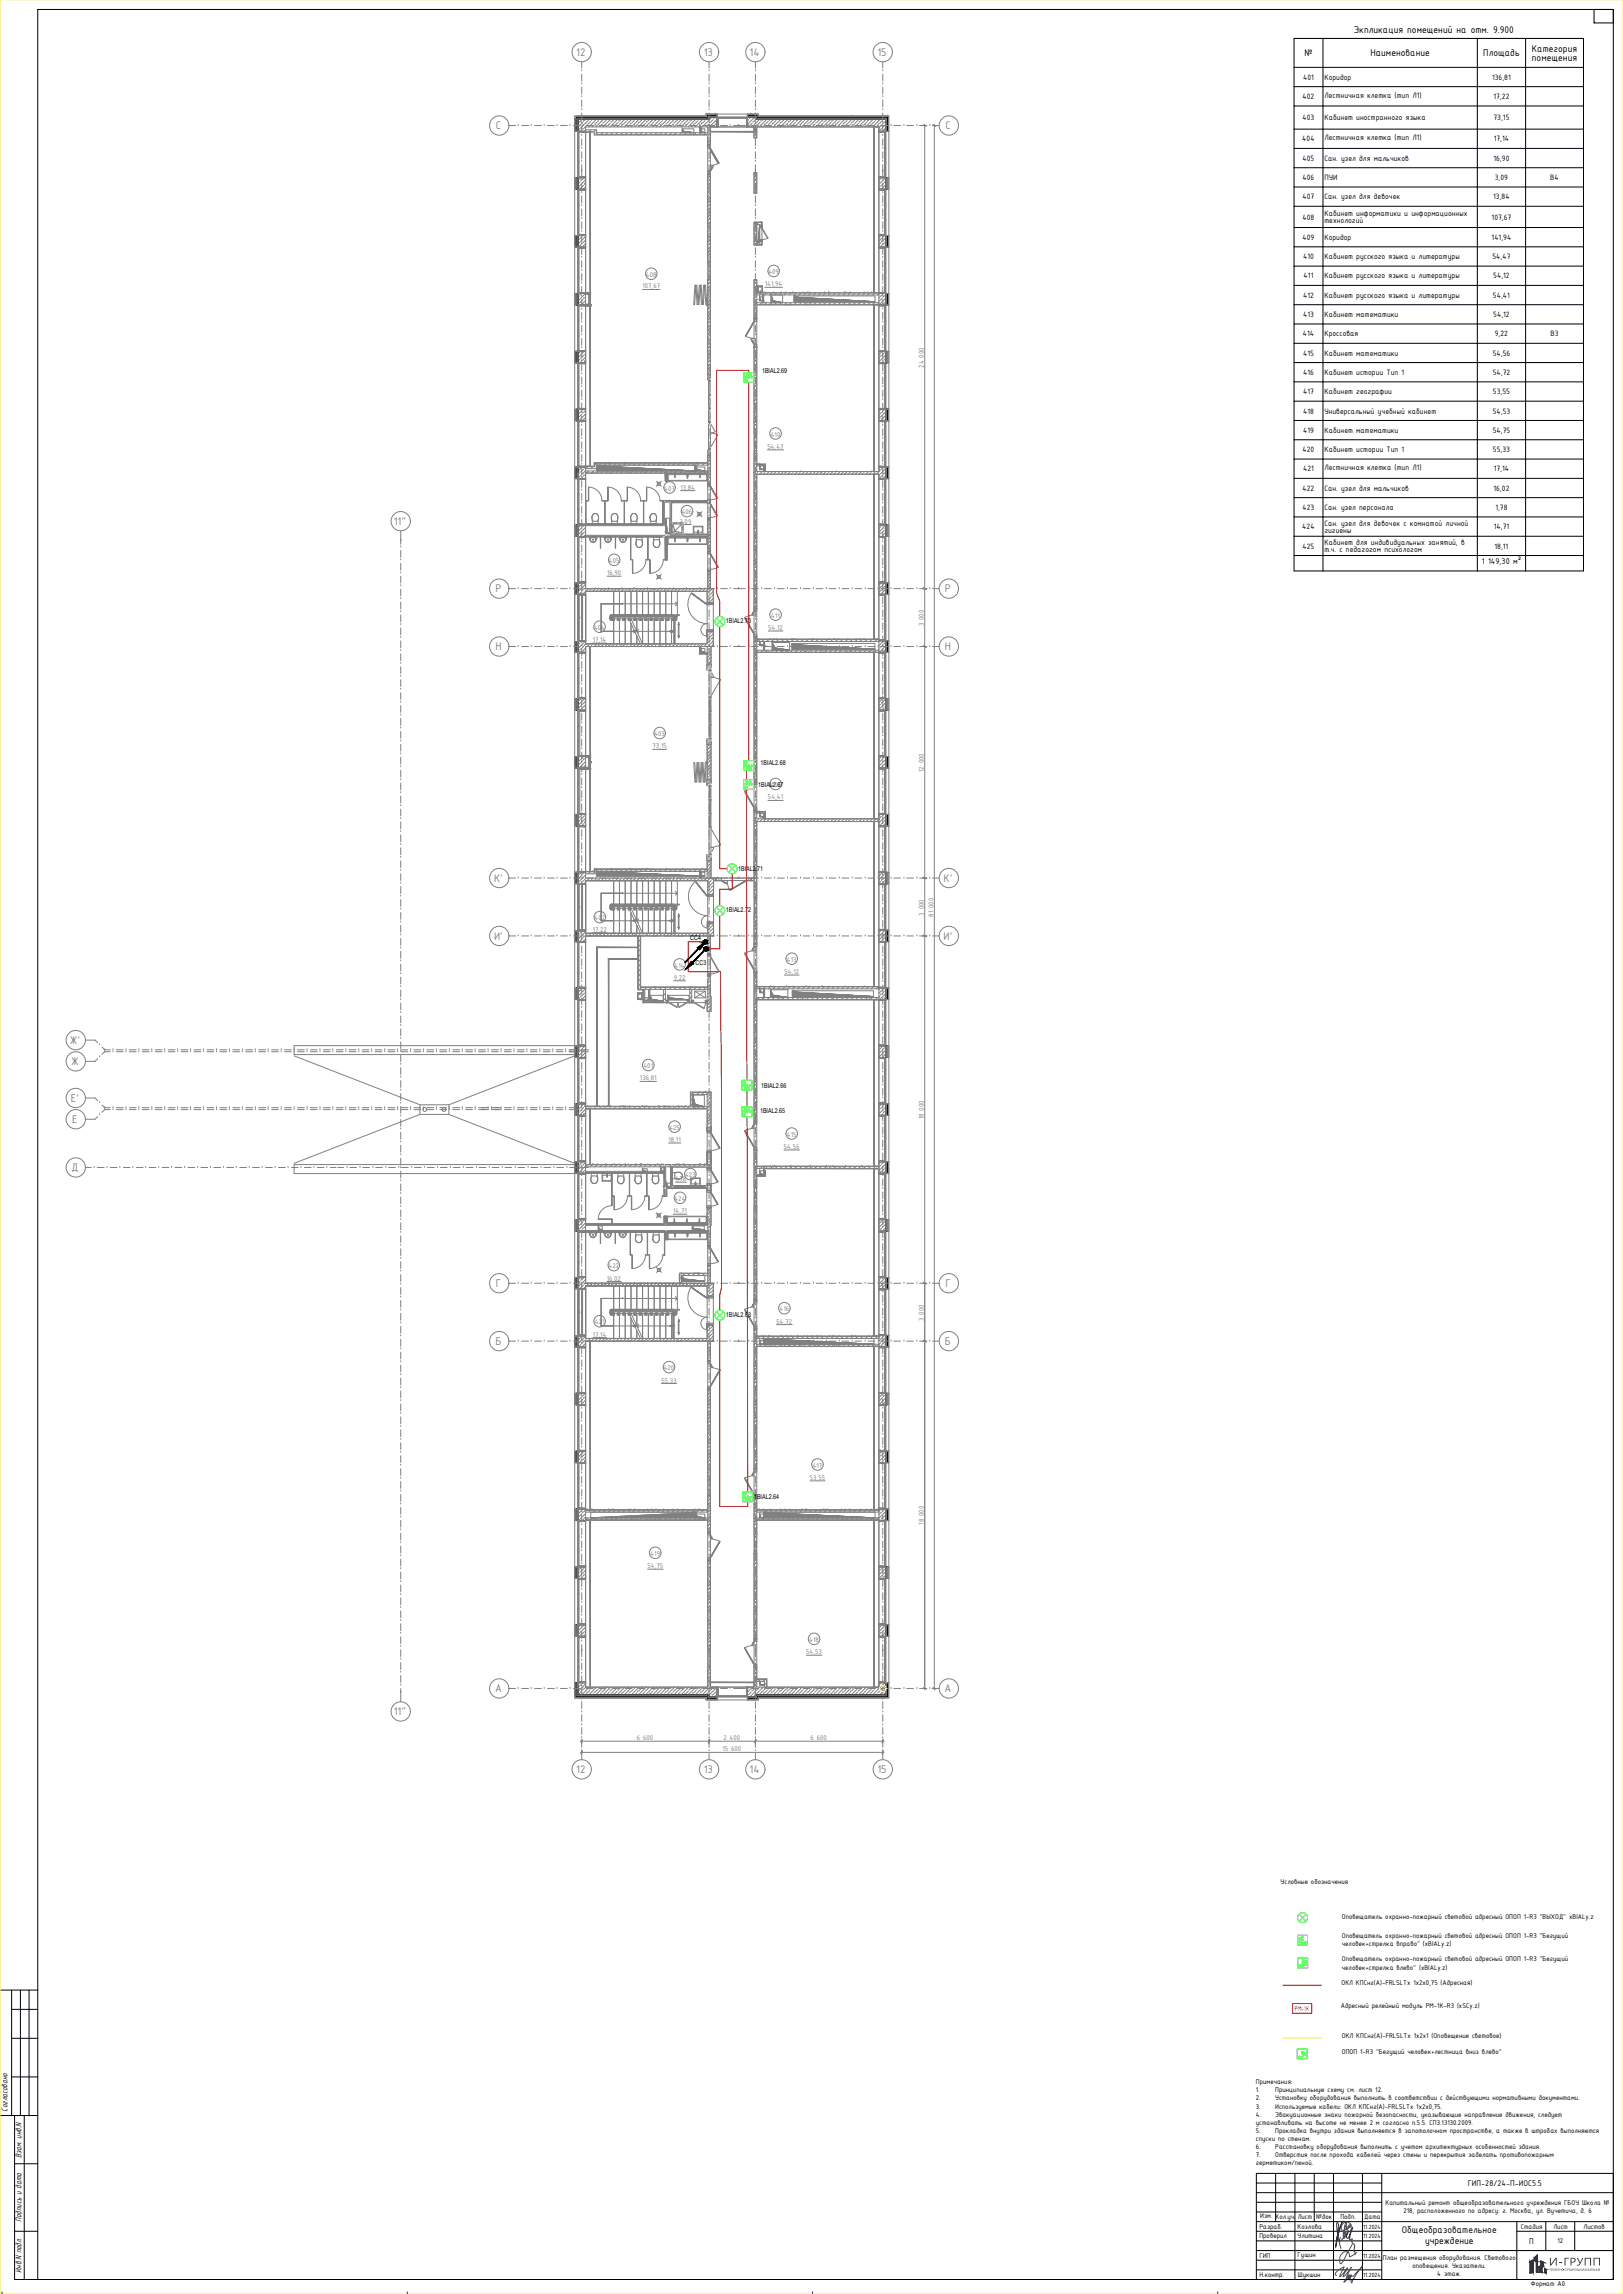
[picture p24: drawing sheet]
<svg xmlns="http://www.w3.org/2000/svg" width="841mm" height="1189mm" viewBox="0 0 841 1189" stroke-linecap="round" stroke-linejoin="round" font-family="sans-serif">
<defs><g id="words">
<g font-size="6.2" fill="#808080">
<text x="299" y="29">12</text>
<text x="365" y="29">13</text>
<text x="388" y="29">14</text>
<text x="455" y="29">15</text>
<text x="257" y="67">С</text>
<text x="490" y="67">С</text>
<text x="204" y="272">11&quot;</text>
<text x="257" y="307">Р</text>
<text x="490" y="307">Р</text>
<text x="257" y="337">Н</text>
<text x="490" y="337">Н</text>
<text x="256" y="457">К'</text>
<text x="489" y="457">К'</text>
<text x="256" y="487">И'</text>
<text x="489" y="487">И'</text>
<text x="36" y="541">Ж'</text>
<text x="37" y="552">Ж</text>
<text x="37" y="571">Е'</text>
<text x="37" y="582">Е</text>
<text x="37" y="607">Д</text>
<text x="257" y="667">Г</text>
<text x="490" y="667">Г</text>
<text x="257" y="697">Б</text>
<text x="490" y="697">Б</text>
<text x="257" y="877">А</text>
<text x="489" y="877">А</text>
<text x="204" y="889">11&quot;</text>
<text x="299" y="919">12</text>
<text x="365" y="919">13</text>
<text x="388" y="919">14</text>
<text x="455" y="919">15</text>
</g>
<text font-size="5.6" fill="#193153" x="810" y="1174">ГРУПП</text>
<g font-size="5.4">
<text x="702" y="17">Экпликация помещений на отм. 9.900</text>
<text x="676" y="29">№</text>
<text x="710" y="29">Наименование</text>
<text x="769" y="29">Площадь</text>
<text x="794" y="27">Категория</text>
<text x="794" y="31">помещения</text>
<text x="726" y="1157">Общеобразовательное</text>
<text x="738" y="1163">учреждение</text>
</g>
<g font-size="4.8">
<text x="4" y="1094" transform="rotate(-90 4 1094)">Согласовано</text>
<text x="11" y="1119" transform="rotate(-90 11 1119)">Взам. инв.N</text>
<text x="11" y="1152" transform="rotate(-90 11 1152)">Подпись и дата</text>
<text x="11" y="1178" transform="rotate(-90 11 1178)">Инв.N подл.</text>
</g>
<g font-size="4.7">
<text x="768" y="293">1 149,30 м²</text>
<text x="761" y="1133">ГИП-28/24-П-ИОС5.5</text>
<text x="792" y="1163">П</text>
</g>
<g font-size="4.3">
<text x="675" y="41">401</text>
<text x="686" y="41">Коридор</text>
<text x="773" y="41">136,81</text>
<text x="675" y="51">402</text>
<text x="686" y="51">Лестничная клетка (тип Л1)</text>
<text x="774" y="51">17,22</text>
<text x="675" y="62">403</text>
<text x="686" y="62">Кабинет иностранного языка</text>
<text x="774" y="62">73,15</text>
<text x="675" y="73">404</text>
<text x="686" y="73">Лестничная клетка (тип Л1)</text>
<text x="774" y="73">17,14</text>
<text x="675" y="83">405</text>
<text x="686" y="83">Сан. узел для мальчиков</text>
<text x="774" y="83">16,90</text>
<text x="675" y="93">406</text>
<text x="686" y="93">ПУИ</text>
<text x="775" y="93">3,09</text>
<text x="803" y="93">В4</text>
<text x="675" y="103">407</text>
<text x="686" y="103">Сан. узел для девочек</text>
<text x="774" y="103">13,84</text>
<text x="675" y="114">408</text>
<text x="686" y="112">Кабинет информатики и информационных</text>
<text x="773" y="114">107,67</text>
<text x="686" y="116">технологий</text>
<text x="675" y="124">409</text>
<text x="686" y="124">Коридор</text>
<text x="773" y="124">141,94</text>
<text x="675" y="134">410</text>
<text x="686" y="134">Кабинет русского языка и литературы</text>
<text x="773" y="134">54,47</text>
<text x="676" y="144">411</text>
<text x="686" y="144">Кабинет русского языка и литературы</text>
<text x="774" y="144">54,12</text>
<text x="675" y="154">412</text>
<text x="686" y="154">Кабинет русского языка и литературы</text>
<text x="774" y="154">54,41</text>
<text x="675" y="164">413</text>
<text x="686" y="164">Кабинет математики</text>
<text x="774" y="164">54,12</text>
<text x="675" y="174">414</text>
<text x="686" y="174">Кроссовая</text>
<text x="775" y="174">9,22</text>
<text x="803" y="174">В3</text>
<text x="675" y="184">415</text>
<text x="686" y="184">Кабинет математики</text>
<text x="774" y="184">54,56</text>
<text x="675" y="194">416</text>
<text x="686" y="194">Кабинет истории Тип 1</text>
<text x="774" y="194">54,72</text>
<text x="675" y="204">417</text>
<text x="686" y="204">Кабинет географии</text>
<text x="774" y="204">53,55</text>
<text x="675" y="214">418</text>
<text x="686" y="214">Универсальный учебный кабинет</text>
<text x="774" y="214">54,53</text>
<text x="675" y="224">419</text>
<text x="686" y="224">Кабинет математики</text>
<text x="774" y="224">54,75</text>
<text x="675" y="234">420</text>
<text x="686" y="234">Кабинет истории Тип 1</text>
<text x="774" y="234">55,33</text>
<text x="675" y="244">421</text>
<text x="686" y="244">Лестничная клетка (тип Л1)</text>
<text x="774" y="244">17,14</text>
<text x="675" y="254">422</text>
<text x="686" y="254">Сан. узел для мальчиков</text>
<text x="774" y="254">16,02</text>
<text x="675" y="264">423</text>
<text x="686" y="264">Сан. узел персонала</text>
<text x="775" y="264">1,78</text>
<text x="675" y="274">424</text>
<text x="686" y="272">Сан. узел для девочек с комнатой личной</text>
<text x="774" y="274">14,71</text>
<text x="686" y="276">гигиены</text>
<text x="675" y="284">425</text>
<text x="686" y="283">Кабинет для индивидуальных занятий, в</text>
<text x="686" y="286">т.ч. с педагогом психологом</text>
<text x="774" y="284">18,11</text>
</g>
<g font-size="3.9" fill="#808080">
<text x="335" y="143">408</text>
<text x="398" y="142">409</text>
<text x="333" y="150">107,67</text>
<text x="396" y="148">141,94</text>
<text x="479" y="191" transform="rotate(-90 479 191)">24 000</text>
<text x="399" y="226">410</text>
<text x="398" y="233">54,47</text>
<text x="344" y="254">407</text>
<text x="353" y="254">13,84</text>
<text x="353" y="267">406</text>
<text x="352" y="271">3,09</text>
<text x="316" y="292">405</text>
<text x="315" y="298">16,90</text>
<text x="400" y="320">411</text>
<text x="308" y="326">404</text>
<text x="398" y="327">54,12</text>
<text x="479" y="325" transform="rotate(-90 479 325)">3 000</text>
<text x="307" y="333">17,14</text>
<text x="339" y="382">403</text>
<text x="338" y="388">73,15</text>
<text x="479" y="400" transform="rotate(-90 479 400)">12 000</text>
<text x="399" y="408">412</text>
<text x="398" y="414">54,41</text>
<text x="308" y="477">402</text>
<text x="479" y="475" transform="rotate(-90 479 475)">3 000</text>
<text x="484" y="475" transform="rotate(-90 484 475)">81 000</text>
<text x="307" y="483">17,22</text>
<text x="350" y="501">414</text>
<text x="408" y="498">413</text>
<text x="349" y="508">9,22</text>
<text x="406" y="505">54,12</text>
<text x="333" y="554">401</text>
<text x="332" y="560">136,81</text>
<text x="479" y="580" transform="rotate(-90 479 580)">18 000</text>
<text x="347" y="586">425</text>
<text x="346" y="592">18,11</text>
<text x="408" y="589">415</text>
<text x="406" y="595">54,56</text>
<text x="355" y="610">423</text>
<text x="350" y="612">1,78</text>
<text x="349" y="622">424</text>
<text x="349" y="629">14,71</text>
<text x="315" y="657">422</text>
<text x="314" y="664">16,02</text>
<text x="404" y="680">416</text>
<text x="308" y="686">421</text>
<text x="402" y="686">54,72</text>
<text x="479" y="685" transform="rotate(-90 479 685)">3 000</text>
<text x="307" y="693">17,14</text>
<text x="344" y="710">420</text>
<text x="343" y="716">55,33</text>
<text x="421" y="761">417</text>
<text x="420" y="767">53,55</text>
<text x="479" y="790" transform="rotate(-90 479 790)">18 000</text>
<text x="337" y="806">419</text>
<text x="335" y="813">54,75</text>
<text x="419" y="851">418</text>
<text x="418" y="857">54,53</text>
<text x="330" y="902">6 600</text>
<text x="375" y="902">2 400</text>
<text x="420" y="902">6 600</text>
<text x="374" y="908">15 600</text>
</g>
<g font-size="3.9">
<text x="664" y="976">Условные обозначения</text>
<text x="695" y="995">Оповещатель охранно-пожарный световой адресный ОПОП 1-R3 &quot;ВЫХОД&quot; xBIALy.z</text>
<text x="695" y="1004">Оповещатель охранно-пожарный световой адресный ОПОП 1-R3 &quot;Бегущий</text>
<text x="695" y="1009">человек+стрелка вправо&quot; (xBIALy.z)</text>
<text x="695" y="1016">Оповещатель охранно-пожарный световой адресный ОПОП 1-R3 &quot;Бегущий</text>
<text x="695" y="1021">человек+стрелка влево&quot; (xBIALy.z)</text>
<text x="695" y="1029">ОКЛ КПСнг(А)-FRLSLTx 1x2x0,75 (Адресная)</text>
<text x="695" y="1041">Адресный релейный модуль РМ-1К-R3 (xSCy.z)</text>
<text x="695" y="1056">ОКЛ КПСнг(А)-FRLSLTx 1x2x1 (Оповещение световое)</text>
<text x="695" y="1065">ОПОП 1-R3 &quot;Бегущий человек+лестница вниз влево&quot;</text>
<text x="651" y="1080">Примечания:</text>
<text x="651" y="1084">1.</text>
<text x="661" y="1084">Принципиальную схему см. лист 12.</text>
<text x="651" y="1088">2.</text>
<text x="661" y="1088">Установку оборудования выполнить в соответствии с действующими нормативными документами.</text>
<text x="651" y="1093">3.</text>
<text x="651" y="1097">4.</text>
<text x="661" y="1093">Используемые кабели: ОКЛ КПСнг(А)-FRLSLTx 1х2х0,75.</text>
<text x="661" y="1097">Эвакуационные знаки пожарной безопасности, указывающие направление движения, следует</text>
<text x="651" y="1101">устанавливать на высоте не менее 2 м согласно п.5.5. СП3.13130.2009.</text>
<text x="651" y="1105">5.</text>
<text x="651" y="1110">спуски по стенам.</text>
<text x="661" y="1105">Прокладка внутри здания выполняется в запотолочном пространстве, а также в штробах выполняются</text>
<text x="651" y="1114">6.</text>
<text x="661" y="1114">Расстановку оборудования выполнить с учетом архитектурных особенностей здания.</text>
<text x="651" y="1118">7.</text>
<text x="661" y="1118">Отверстия после прохода кабелей через стены и перекрытия заделать противопожарным</text>
<text x="651" y="1122">герметиком/пеной.</text>
<text x="718" y="1143">Капитальный ремонт общеобразовательного учреждения ГБОУ Школа №</text>
<text x="653" y="1150">Изм. Кол.уч.</text>
<text x="672" y="1150">Лист</text>
<text x="682" y="1150">№док</text>
<text x="695" y="1150">Подп.</text>
<text x="707" y="1150">Дата</text>
<text x="727" y="1147">218, расположенного по адресу: г. Москва, ул. Вучетича, д. 6</text>
<text x="653" y="1155">Разраб.</text>
<text x="672" y="1155">Козлова</text>
<text x="788" y="1155">Стадия</text>
<text x="805" y="1155">Лист</text>
<text x="821" y="1155">Листов</text>
<text x="653" y="1160">Проверил</text>
<text x="672" y="1160">Улитина</text>
<text x="807" y="1163">12</text>
<text x="672" y="1170">Гущин</text>
<text x="653" y="1170">ГИП</text>
<text x="717" y="1171">План размещения оборудования. Светового</text>
<text x="732" y="1175">оповещения. Указатели.</text>
<text x="653" y="1180">Н.контр.</text>
<text x="745" y="1179">4 этаж.</text>
<text x="793" y="1185">Формат A0</text>
</g>
<text font-size="3.9" fill="#f00" x="671" y="1042">РМ-1К</text>
<g font-size="3.5">
<text x="395" y="193">1BIAL2.69</text>
<text x="376" y="323">1BIAL2.70</text>
<text x="394" y="397">1BIAL2.68</text>
<text x="393" y="408">1BIAL2.67</text>
<text x="382" y="451">1BIAL2.71</text>
<text x="376" y="473">1BIAL2.72</text>
<text x="358" y="487">CC4</text>
<text x="360" y="500">CC3</text>
<text x="394" y="564">1BIAL2.66</text>
<text x="394" y="577">1BIAL2.65</text>
<text x="376" y="683">1BIAL2.63</text>
<text x="391" y="777">1BIAL2.64</text>
<text x="673" y="1180">Шукшин</text>
</g>
<g font-size="3.4">
<text x="706" y="1155">11.2024</text>
<text x="706" y="1160">11.2024</text>
<text x="706" y="1170">11.2024</text>
<text x="706" y="1180">11.2024</text>
</g>
</g></defs>
<g fill="none" stroke="#808080" stroke-width=".52">
<path d="M301 37h.1M301 32v3M301 38v4M367 37h.1M367 32v3M367 38v4M391 37h.1M391 32v3M391 38v4M457 37h.1M457 32v3M457 38v4"/>
<path d="M301 57h.1M301 50h.1M301 43h.1M301 45v4M301 52v3M301 59v3M366 59v1h-68v820h68M367 57h.1M367 50h.1M367 43h.1M367 45v4M367 52v3"/>
<path d="M367 59v3M371 59h.1M372 59v7M387 59v7M389 59h.1M391 57h.1M391 50h.1M391 43h.1M391 45v4M391 52v3M391 59v3M457 57h.1"/>
<path d="M457 50h.1M457 43h.1M457 45v4M457 52v3M457 59v3M264 65h3M269 65h.1M270 65h4M275 65h.1M277 65h4M282 65h.1M284 65h3"/>
<path d="M289 65h.1M290 65h4M295 65h.1M297 65h4M298 68h5M298 60v8M299 77h1M299 76h1M299 69h1M300 66h-1M300 62h-1M300 68h6v84h-3h-3v-24h3v-6h-3v-24h3v-6h-3z"/>
<path d="M300 68v24M300 68h1M300 65h.1M301 77h.1M301 70h.1M301 63h.1M301 65v4M301 72v3M301 79v3M302 68h-1M302 62l-3 2M302 67h.1"/>
<path d="M302 63l-1 2M302 65h.1M302 68h6v2h59M302 63h.1M303 66l-1 1M303 68h5v2h59v127v43h-59v2h-5v-84h3v-6h-3zM303 67h6v2h58M303 66h.1M303 68h5v2h59M304 62h-1M304 67l-1 1M304 65l-1 1"/>
<path d="M304 65h3M304 65h.1M305 62l-6 6M306 68v174M306 63l-1 1M306 67l-1 1M307 62h.1M308 65l-1 1M308 64h.1M309 67l-1 1M309 65h.1M309 62l-4 4"/>
<path d="M310 69l-1 1M310 62l-1 2M311 65h3M311 62h.1M312 64l-1 2M312 69l-1 1M312 70h.1M313 64h.1M313 62l-4 4M314 66h.1M314 62l-1 1M315 69l-1 1"/>
<path d="M315 65h.1M316 64l-1 1M316 62l-4 4M317 63h.1M317 65h4M317 69l-1 1M318 66h.1M318 62l-1 1M319 65h.1M320 69l-1 1M320 62l-4 4M320 63l-1 2"/>
<path d="M321 63h.1M322 62h-1M322 65h.1M322 65v1M322 70h.1M322 69l-1 1M323 65h.1M324 62l-4 4M324 65h3M324 63l-1 1M325 62h.1M325 69l-1 1"/>
<path d="M326 62h-1M326 65l-1 1M327 64h.1M327 62l-4 4M328 69l-1 1M329 62l-2 2M329 65h.1M329 62h.1M330 69l-1 1M330 64l-1 2M331 65h3M331 70h.1"/>
<path d="M331 64h.1M331 62l-4 4M333 69l-1 1M333 66h.1M333 62l-2 1M335 64l-2 1M335 62l-4 4M335 63h.1M335 69l-1 1M336 65h.1M336 66h.1M337 62l-1 1"/>
<path d="M337 65h.1M337 65h4M338 69l-1 1M339 62l-4 4M339 63l-2 2M339 63h.1M340 69l-1 1M340 62h.1M341 65l-1 1M341 70h.1M341 65h.1M342 62l-4 4"/>
<path d="M342 65h.1M343 69l-1 1M343 63l-2 1M343 62h.1M344 62h.1M344 65h4M345 65l-1 1M345 64h.1M345 69l-1 1M346 62l-4 4M347 62l-1 2M347 62h.1"/>
<path d="M348 69l-1 1M349 64l-2 2M349 65h.1M349 70h.1M349 64h.1M350 62l-4 4M350 69l-1 1M351 65h3M351 66h.1M351 62l-1 1M353 64l-1 1M353 69l-1 1"/>
<path d="M353 62l-4 4M353 63h.1M354 67h6v2l-6-1zM354 67v1l6 1h-6zM355 66h.1M355 62l-1 1M355 65h.1M356 69l-1 1M356 65h.1M357 62l-4 4M357 63l-1 2M357 65h4"/>
<path d="M358 63h.1M358 69l-1 1M359 62h-1M359 65l-1 1M359 70h.1M359 65h.1M361 62l-4 4M361 69l-1 1M361 63l-1 1M362 62h.1M362 65h.1M363 66v3"/>
<path d="M363 65l-1 1M363 67h2v2l-1-1zM363 67l1 1 1 1h-2zM363 66v3l-1 1M364 64h.1M364 65h6M364 62l-4 4M365 62l-1 2M366 69l-1 1M366 62h.1M366 60v-1h27v1h68v820h-68M367 76h1"/>
<path d="M367 75h1M367 72h.1M367 68h.1M367 64l-1 2M367 77h.1M367 70h.1M367 63h.1M367 62h-68v816h68l5-4v7M367 65v4M367 72v3M367 79v3M367 61h24"/>
<path d="M368 65h.1M368 77l1 1h-1zM368 64h.1M368 78l4 6zM368 66h23v5h1v-5h63v86h-63v-7h-1v310h-23v-120h2v-30h-2zM368 77h-1v-11h-64v239h67M368 77v-11h23v5h1v-5h63v178M368 69l-1 1M368 73l-1 1M368 67v1M368 71l-1 1M368 74l-1 1"/>
<path d="M368 68h23M368 78l4 6M369 61l-5 5M370 66h.1M370 62l-2 1M370 62h.1M371 61h-1M371 64l-1 1M372 61h15v5h4v2h-23v-2h4zM372 62l-5 5M372 65l-1 1M372 60h-5v1h-68v7"/>
<path d="M372 61h15M372 65h.1M372 61v2M372 64v2M372 61h.1M373 65h4M378 65h.1M380 65h6M383 65h.1M386 61h.1M387 61v2M387 64v2"/>
<path d="M387 60h5v1h67v7M387 61h.1M388 66h.1M388 62l-1 1M388 65h.1M388 62h.1M389 61h.1M389 65h4M390 64l-2 1M390 63h.1M391 61l-4 3M391 70h.1"/>
<path d="M391 77h.1M391 63h.1M391 62h68v816h-68M391 65v4M391 72v3M391 79v3M392 69h.1M392 66l-1 1M392 62l-1 1M392 65h.1M392 67l-1 1M392 71h-1"/>
<path d="M394 62l-4 4M394 63l-1 2M394 63h.1M395 65h.1M396 62h-1M396 65l-1 1M396 65h4M396 65h.1M397 62l-4 4M398 63l-1 1M398 62h.1M399 62h.1"/>
<path d="M400 65l-1 1M400 64h.1M401 62l-4 4M401 65h.1M402 62l-1 2M403 62h.1M403 65h3M404 64l-1 2M404 64h.1M405 62l-4 4M406 66h.1M406 62l-1 1"/>
<path d="M408 65h.1M408 64l-1 1M408 62l-4 4M409 63h.1M410 65h3M410 66h.1M410 62l-1 1M410 65h.1M412 62l-4 4M412 63l-1 2M413 63h.1M414 62h-1"/>
<path d="M414 65v1M415 65h.1M416 62l-4 4M416 65h4M416 63l-1 1M417 62h.1M418 62h-1M418 65l-1 1M419 64h.1M419 62l-4 4M421 62l-2 2M421 62h.1"/>
<path d="M421 65h.1M422 64l-1 2M423 64h.1M423 65h3M423 62l-4 4M425 66h.1M425 62l-2 1M427 64l-2 1M427 62l-4 4M427 63h.1M428 65h.1M428 66h.1"/>
<path d="M429 62l-2 1M429 65h.1M430 65h3M430 62l-4 4M431 63l-2 2M431 63h.1M432 62h.1M432 65v1M433 65h.1M434 62l-4 4M435 63l-2 1M435 65h.1"/>
<path d="M435 62h.1M436 62h.1M436 65h4M437 65l-1 1M437 64h.1M438 62l-4 4M439 62l-1 2M439 62h.1M441 64l-2 2M441 64h.1M441 60h.1M441 62l-4 4"/>
<path d="M442 65h.1M443 65h4M443 66h.1M443 62l-1 1M445 64l-1 1M445 62l-4 4M445 63h.1M447 66h.1M447 62l-1 1M447 65h.1M448 65h.1M449 62l-4 4"/>
<path d="M449 63l-1 2M450 63h.1M450 65h3M451 62h-1M451 65l-1 1M451 65h.1M452 62l-4 4M453 66h2v2h3v24h-3v6h3v24h-3v6h3v24h-5zM453 66v86M453 63l-1 1M454 62h.1M455 65l-1 1"/>
<path d="M455 65h.1M455 68h1M455 64h.1M456 62l-4 4M456 65h4M457 67l-2 1h6M457 66h.1M457 62l-1 2M457 77h.1M457 70h.1M457 63h.1M457 65v4"/>
<path d="M457 72v3M457 79v3M458 68h.1M458 62h.1M458 68v24M458 77h1M458 76h1M458 69h1M459 63l-4 3M459 66l-2 2M459 65l-1 1M460 60h.1"/>
<path d="M460 60v8M462 65h.1M463 65h4M468 65h.1M470 65h3M475 65h.1M477 65h3M478 65l2 1M479 64v812M482 65h.1M483 65h4M483 65l2 1"/>
<path d="M484 64v812M298 92v6zM298 92v6M299 92v6M299 92h4M299 98h4M299 91h1M299 84h1M299 99h1M300 98v24M300 92h1M300 98h1"/>
<path d="M301 98h.1M301 94l-2 1M301 92l-2 1M301 94h.1M301 100h.1M301 93h.1M301 89h.1M301 84h.1M301 85v7M301 95v3M302 92h1M302 98h1"/>
<path d="M302 96l-1 1M303 92l-1 1M303 96h.1M303 93l-4 4M303 97l-1 1M303 95h.1M367 90h1M367 91h.1M367 100h.1M367 93h.1M367 89h.1M367 84h.1"/>
<path d="M367 85v7M367 95v3M368 89h.1M368 97l-1 1M368 88h1l-1 1zM368 91l-1 1M368 95l-1 1M368 93l-1 1M368 98l-1 2M368 89h-1v108h1M368 89v109M369 87l-1 1z"/>
<path d="M369 87v1zM369 87l-1 1M370 86l-1 1M370 86h-1v1M372 84h1M372 84v1l1-1M373 84l-5 2h2M391 89h1v11h-1zM391 92h.1M391 100h.1M391 93h.1M391 89h.1"/>
<path d="M391 84h.1M391 85v7M391 95v3M392 89l-1 1M392 98l-1 2M392 93l-1 1M392 96l-1 2M392 91h.1M392 95l-1 1M455 92h4l-4 4M455 98h4M455 92h1"/>
<path d="M455 98h1M455 97h.1M456 97h.1M456 93l-1 1M456 93h.1M457 92h.1M457 100h.1M457 93h.1M457 89h.1M457 84h.1M457 85v7M457 95v3"/>
<path d="M458 92h.1M458 98h.1M458 95l-2 1M458 95h.1M458 91h1M458 84h1M458 99h1M459 96l-2 2M459 94h.1M459 98h-1v24l-3 3M459 92v6M460 92h1v6h-1z"/>
<path d="M460 92v6M299 114h1M299 107h1M299 106h1M301 120h.1M301 113h.1M301 107h.1M301 102v3M301 108v4M301 115v4M367 109h.1M367 105h.1"/>
<path d="M367 101v1M367 119v1M367 120h.1M367 113h.1M367 107h.1M367 102v3M367 108v4M367 115v4M368 101h.1M368 119h.1M368 115l-1 1M368 102l-1 1"/>
<path d="M368 106l-1 1M368 109l-1 2M368 113l-1 1M368 117l-1 1M368 104h.1M368 108h-1M368 111l-1 2M391 115h4v12h-4zM391 120h.1M391 113h.1M391 107h.1M391 102v3"/>
<path d="M391 108v4M391 115v4M392 115l-1 1M392 117l-1 1M392 116h2l-1 9-1 1zM392 100h.1M392 118l-1 2M392 115v12M392 115h3M392 116h2M393 115l-1 1M394 116v10h-2l1-1z"/>
<path d="M394 117h1M394 116v2h1M394 118h1M394 115h.1M395 115h.1M395 118h.1M395 115v2M395 116l-1 1M395 115h-4v12h4v-3M395 115v3M395 118l3 5M457 120h.1"/>
<path d="M457 113h.1M457 107h.1M457 102v3M457 108v4M457 115v4M458 114h1M458 107h1M458 106h1M298 122h5M298 128h5M298 127h.1M298 122v6"/>
<path d="M299 122v6M299 121h1M299 137h1M299 136h1M299 129h1M300 125h.1M300 128v24M300 122h1M300 128h1M300 122l-1 1M301 127l-1 1M301 133h.1"/>
<path d="M301 127h.1M301 122v3M301 128v4M301 135v4M302 126h.1M302 123l-2 1M302 122h.1M302 122h1M302 128h1M303 125l-1 1M303 123l-4 4M303 126l-1 2"/>
<path d="M367 135h1M367 127h.1M367 124h.1M367 136h.1M367 135v10M367 123h.1M367 133h.1M367 122v3M367 128v4M367 135v4M368 134l-1 1M368 135v10"/>
<path d="M368 135l-1 1M368 138l-1 1M368 120l-1 2M368 128l-1 1M368 131l-1 2M368 135h.1M368 122v1M368 130l-1 1M368 124l-1 1M368 126l-1 1M391 125h.1M391 133h.1"/>
<path d="M391 127h.1M391 122v3M391 128v4M391 135v4M392 125h.1M392 121l-1 1M392 120h.1M392 122l-1 2M392 124h.1M393 126h-1M393 127h.1M394 125h1"/>
<path d="M395 126l-1 1M395 125v2h-3M395 124h-1v2h-2l-1 1M398 123l-3 1M455 122h6M455 128h6M455 122h1M455 128h1M456 126l-1 1M457 122l-2 1M457 125h.1M457 133h.1"/>
<path d="M457 127h.1M457 122v3M457 128v4M457 135v4M458 122h.1M458 128h.1M458 128v24M458 121h1M458 137h1M458 136h1M458 129h1M459 127h.1"/>
<path d="M459 124l-2 1M459 125l-3 3M459 122v6M460 122v6M461 127h.1M461 122h.1M298 152v6zM298 152v6M299 152v6M299 152h7v6h-3M299 158h4M299 151h1"/>
<path d="M299 144h1M299 159h1M300 158h-1M300 152h-1M300 158h6v84h-3h-3v-24h3v-6h-3v-24h3v-6h-3zM300 158h1M300 158v24M300 152h1M300 157h.1M300 153l-1 1M301 153h.1M301 147h.1"/>
<path d="M301 140h.1M301 142v3M301 149v3M301 155v4M302 152l-1 1M302 155l-1 2M302 152h4M302 155h.1M303 152l-4 4M303 157v1M303 152h2v6h-2M303 156l-2 2"/>
<path d="M303 154h.1M306 158h-4M333 150h9M360 148h1l-1 10h-1zM361 148l1 10M361 148v10h1M363 148v10h1M363 148l1 10M363 148h-1v10M363 148l-1 10M365 148h1v10M365 148l1 10"/>
<path d="M365 148l-1 10M366 158h1M367 145h1M367 146h.1M367 160h.1M367 156v1M367 153h.1M367 147h.1M367 140h.1M367 142v3M367 149v3M367 155v4"/>
<path d="M367 145h.1M368 156h.1M368 152l-1 1M368 140l-1 1M368 143l-1 1M368 157l-1 2M368 146l-1 2M368 148l-1 1M368 150l-1 1M368 153l-1 2M368 159h.1M391 145h1v21h-1z"/>
<path d="M391 147h.1M391 145v1M391 153h.1M391 140h.1M391 142v3M391 149v3M391 155v4M392 158h-1M392 157h.1M392 153l-1 2M392 158h63v86h-59v-3h-4zM392 148h3v4h-3z"/>
<path d="M392 158h69M392 148l-1 1M392 155l-1 2M392 159l-1 1M392 146v1M392 150l-1 1M392 158h63M392 153h63M392 148h3v4M392 148v4M392 152h.1M393 149h2v2h-2z"/>
<path d="M394 154h1v2h-1zM394 154v2h1h-1zM394 152h.1M394 151h.1M395 152l-1 1M395 157l-1 1M395 153v4M396 153v4M396 152h.1M396 149h9M396 158h.1M397 152l-1 1"/>
<path d="M397 157l-1 1M399 158h.1M400 153h6v4l-5-1zM400 153l1 3 5 1h-6zM400 152l-1 1M400 158h.1M400 157l-1 1M401 152h.1M402 152l-1 1M402 157l-1 1M405 152l-1 1M405 157l-1 1"/>
<path d="M405 152h.1M407 152h.1M407 152l-1 1M407 157l-1 1M408 158h.1M410 158h.1M410 152l-1 1M410 157l-1 1M411 152h.1M411 153h42v3l-39-2zM411 153l3 1 39 2h-42zM412 152l-1 1"/>
<path d="M413 157l-1 1M415 152l-1 1M415 157l-1 1M416 152h.1M418 152l-1 1M418 157l-1 1M418 158h.1M418 152h.1M419 158h.1M419 152h.1M420 152l-1 1M420 157l-1 1"/>
<path d="M421 158h.1M423 152l-1 1M423 157l-1 1M425 152l-1 1M425 157l-1 1M427 158h.1M427 152h.1M428 152l-1 1M428 157l-1 1M429 152h.1M430 158h.1M430 152l-1 1"/>
<path d="M430 157l-1 1M432 158h.1M433 152l-1 1M433 157l-1 1M435 152l-1 1M435 157l-1 1M437 158h.1M438 152h.1M438 152l-1 1M438 157l-1 1M440 152l-1 1M441 157l-1 1"/>
<path d="M441 152h.1M441 158h.1M443 152l-1 1M443 157l-1 1M443 158h.1M445 158h.1M446 152l-1 1M446 157l-1 1M448 152h.1M448 152l-1 1M448 157l-1 1M449 152h.1"/>
<path d="M451 152l-1 1M451 157l-1 1M452 152h.1M452 158h.1M453 158h5v24h-3v6h3v24h-3v6h3v24h-3v2h-2zM453 158v86M453 152l-1 1M453 157l-1 1M454 158h.1M455 158h.1M455 152h6M455 158h1"/>
<path d="M455 157h-63M455 152v1M455 157v1M455 156h.1M455 153h.1M456 152h.1M456 152h-64l-1 1M456 152h-64M457 158h.1M457 154l-1 2M457 153h.1M457 147h.1"/>
<path d="M457 140h.1M457 142v3M457 149v3M457 155v4M458 158h.1M458 152h.1M458 154h.1M458 152l-3 2M458 158v24M458 151h1M458 144h1M458 159h1"/>
<path d="M459 155l-4 3M459 153h-1M459 156l-1 2M459 152v6M460 152v6M461 155h.1M299 174h1M299 167h1M299 166h1M301 174h.1M301 167h.1M301 160h.1"/>
<path d="M301 162v3M301 169v3M301 175v4M367 164h.1M367 179h.1M367 178h.1M367 175h.1M367 174h.1M367 167h.1M367 162v3M367 169v3M367 175v4"/>
<path d="M368 174h.1M368 170l-1 1M368 168l-1 2M368 172l-1 1M368 179l-1 2M368 161l-1 1M368 165l-1 1M368 176l-1 1M368 163l-1 1M368 166l-1 2M368 177v1M386 174l5 1-2 1"/>
<path d="M387 173l-1 1M389 176l1 1M390 177v1zM390 177v1M390 177h.1M390 167l-3 6zM390 167l-3 6M390 178h1M390 178l1 1M391 165h1M391 180h1M391 179v138"/>
<path d="M391 179h1M391 166l-1 1 1-1M391 166h.1M391 178v1M391 178h1v66h63M391 162h.1M391 174h.1M391 167h.1M391 160h.1M391 162v3M391 169v3M391 175v4"/>
<path d="M392 161h.1M392 163l-1 1M392 164v1M457 174h.1M457 167h.1M457 160h.1M457 162v3M457 169v3M457 175v4M458 174h1M458 167h1M458 166h1"/>
<path d="M298 182h5M298 188h5M298 182v6M299 182v6M299 197h1M299 196h1M299 189h1M299 181h1M300 188v24M300 188h1M300 182h1M301 186l-2 1"/>
<path d="M301 182l-1 1M301 186h.1M301 194h.1M301 187h.1M301 180h.1M301 182v4M301 189v3M301 195v4M302 188h1M302 182h1M302 188h.1M303 182l-4 3"/>
<path d="M303 187h.1M303 184l-1 1M303 183h.1M303 185l-3 3M367 194h1M367 182h.1M367 194v3M367 193h.1M367 197v8zM367 197h1v8h-1zM367 194h.1M367 187h.1"/>
<path d="M367 180h.1M367 182v4M367 189v3M367 195v4M368 194l-1 1M368 193h.1M368 189l-1 1M368 197v8zM368 194v3M368 196l-1 2h1M368 195h.1M368 181l-1 1"/>
<path d="M368 183l-1 1M368 198h.1M368 187l-1 1M368 190l-1 2M368 194h.1M368 185l-1 1M391 184h.1M391 180v1M391 199h.1M391 194h.1M391 187h.1M391 180h.1"/>
<path d="M391 182v4M391 189v3M391 195v4M392 198h.1M392 194l-1 1M392 194h.1M392 190l-1 2M392 188l-1 2M392 192l-1 1M392 181l-1 1M392 185l-1 1M392 196l-1 1"/>
<path d="M392 199l-1 2M392 183h.1M392 186l-1 1M392 197v1M455 182h4M455 188h4M455 188h1M455 182h1M456 185l-1 1M456 185h.1M457 182l-2 2M457 194h.1"/>
<path d="M457 187h.1M457 180h.1M457 182v4M457 189v3M457 195v4M458 188h.1M458 182h.1M458 187l-1 1M458 187h.1M458 183l-1 1M458 188v24v1M458 181h1"/>
<path d="M458 197h1M458 196h1M458 189h1M459 182h.1M459 184l-4 4M459 188h.1M459 186h.1M459 182v6M460 182h1v6h-1zM460 182v6M298 212v6zM298 212v6"/>
<path d="M299 212v6M299 212h4M299 218h4M299 211h1M299 204h1M299 219h1M300 216h.1M300 213h-1M300 218v24M300 218h1M300 212h1M300 212h.1"/>
<path d="M301 214h.1M301 207h.1M301 200h.1M301 202v4M301 209v3M301 216v3M302 215l-2 1M302 214h.1M302 212l-3 3M302 218h1M302 212h1M303 216l-1 2"/>
<path d="M303 213l-1 1M303 214l-3 4M367 204h1v1h-1zM367 211h1v1h-1zM367 218h1v1h-1zM367 212v7zM367 204v8zM367 212h1v7h-1zM367 204h1v8h-1zM367 214h.1M367 207h.1M367 200h.1"/>
<path d="M367 202v4M367 209v3M367 216v3M368 219h.1M368 204v1M368 211v1M368 218v1M368 212v7zM368 204v8zM368 219l3 5h-3l4 1-4 7M391 202h.1M391 217h.1"/>
<path d="M391 214h.1M391 207h.1M391 200h.1M391 202v4M391 209v3M391 216v3M392 216h.1M392 213l-1 1M392 212h.1M392 209l-1 1M392 218l-1 1M392 220h.1"/>
<path d="M392 203l-1 1M392 207l-1 1M392 210l-1 2M392 214l-1 1M392 201v1M392 205l-1 1M455 212h6M455 218h6M455 218h1M455 212h1M456 218h.1M457 212l-2 1"/>
<path d="M457 217h.1M457 214l-2 1M457 213h.1M457 214h.1M457 207h.1M457 200h.1M457 202v4M457 209v3M457 216v3M458 218h.1M458 212h.1M458 218v24"/>
<path d="M458 211h1M458 204h1M458 219h1M459 216l-2 1M459 213l-4 4M459 217l-1 1M459 212v6M460 212v6M299 234h1M299 227h1M299 226h1M301 234h.1"/>
<path d="M301 227h.1M301 220h.1M301 222v4M301 229v3M301 236v3M308 240v2h-6M308 240h59M367 236h1M367 238h.1M367 233h.1M367 233v3M367 233v-1h1v20"/>
<path d="M367 234h.1M367 227h.1M367 220h.1M367 222v4M367 229v3M367 236v3M368 232h.1M368 233v3M368 235l-1 1M368 240l-1 1M368 233h-1v18M368 236l-1 1"/>
<path d="M368 238l-1 1M391 225h1M391 235h1M391 228h.1M391 230h.1M391 225v10M391 221h.1M391 239h.1M391 235v1M391 234h.1M391 227h.1M391 220h.1"/>
<path d="M391 222v4M391 229v3M391 236v3M392 226l-1 1M392 228l-1 1M392 231l-1 1M392 233l-1 1M392 229h.1M392 232h.1M392 233h.1M392 221l-1 2M392 225v10"/>
<path d="M392 236l-1 2M392 238h.1M392 223l-1 1M392 240l-1 1M398 233h8M457 234h.1M457 227h.1M457 220h.1M457 222v4M457 229v3M457 236v3M458 234h1"/>
<path d="M458 227h1M458 226h1M298 242h5M298 248h5M298 242v6M299 242v6M299 241h1M299 257h1M299 256h1M299 249h1M300 242h-1M300 248h3v24h-3z"/>
<path d="M300 248v24M300 242h1M300 248h1M300 245l-1 1M301 245h.1M301 254h.1M301 247h.1M301 241h.1M301 242v4M301 249v4M301 256v3M302 242l-3 2"/>
<path d="M302 247l-1 1M302 248h1M302 247h.1M302 243l-1 1M303 243h.1M303 245h42v4h1v-4h21v14h-23v13h-41zM303 259l2 1zM303 260l1 12zM303 246h.1M303 248h.1M303 245h42M305 242h.1"/>
<path d="M305 242l-1 1M305 252a7 7 0 0 1 7 7M305 252v7zM305 244l-1 1M307 242l-1 1M307 245h.1M308 244l-1 1M309 240l-1 1M309 241h51v3zM309 241l51 3h-51zM309 242v1M310 244l-1 1"/>
<path d="M312 240l-1 1M312 259l3 1zM313 244l-1 1M313 260l1 12zM314 240l-1 1M315 252a7 7 0 0 1 7 7M315 252v7zM315 244l-1 1M316 240h.1M316 245h.1M317 240l-1 1M318 244l-1 1"/>
<path d="M319 240l-1 1M320 244l-1 1M322 240l-1 1M322 259h3M323 244l-1 1M323 260l1 12zM324 240h.1M324 240l-1 1M325 252a7 7 0 0 1 7 7M325 252v7zM325 244l-1 1M326 245h.1"/>
<path d="M327 240l-1 1M328 244l-1 1M329 240l-1 1M330 244l-1 1M332 240l-1 1M332 259h3M333 244l-1 1M333 260l1 12zM334 240h.1M334 245h.1M334 240l-1 1M335 252a7 7 0 0 1 7 7"/>
<path d="M335 252v7zM336 244l-1 1M337 240l-1 1M338 244l-1 1M340 240l-1 1M340 249l1 1M341 244l-1 1M341 250h1v1h-1zM341 251l-1 1M341 251h1M341 250v1M342 259l2 1z"/>
<path d="M342 240l-1 1M342 251l1 1M342 240h.1M343 249l-1 1M343 244l-1 1M344 259v13h-42M344 260h23M344 245h.1M345 240l-1 1M345 245v4M346 245v4M346 244l-1 1v4h22"/>
<path d="M346 245h21M346 249v-4h21v4M346 246h20v3h-20zM347 240l-1 1M347 259v18h-44M348 244l-1 1M350 247h.1M350 246v-1v1M350 246v1M350 246h.1M350 240l-1 1M351 244l-1 1"/>
<path d="M352 240l-1 1M353 240h.1M353 254h7M353 245h.1M353 244l-1 1M355 240l-1 1M356 244l-1 1M356 248h.1M356 246v-1v1M356 246v2M356 246h.1M357 240l-1 1"/>
<path d="M358 244l-1 1M360 240l-1 1M360 241v3M361 242h4v2l-4-1zM361 242v1l4 1h-4zM361 241v3M361 240h.1M361 244l-1 1M362 240l-1 1M363 247h.1M363 246v-1v1M363 246v1"/>
<path d="M363 246h.1M363 245h.1M364 244l-1 1M365 240l-1 1M366 244l-1 1M367 260h-23v12h-45M367 260h1M367 251h1M367 244h-64l-4 4M367 241h.1M367 240h-59v2h-6M367 241h-58v2h-6"/>
<path d="M367 248v1M367 254h.1M367 247h.1M367 242v4M367 249v4M367 256v3M368 248h.1M368 244l-1 1h-64M368 259h.1M368 260h.1M368 252l3 6zM368 242l-1 1"/>
<path d="M368 245l-1 2M368 259v2M368 251h-1v1h1M368 259h-1v2h1M368 252h.1M368 259h-24M368 249l-1 1M368 252l4 6zM368 252l3 6M372 258h.1M372 258l-4 1M391 257h.1"/>
<path d="M391 254h.1M391 247h.1M391 241h.1M391 242v4M391 249v4M391 256v3M392 253h.1M392 250h-1M392 249h.1M392 245l-1 2M392 246h63v85h-63zM392 254l-1 2"/>
<path d="M392 246h63v628h-63v-11h-1M392 246v71h-1M392 243l-1 2M392 247l-1 2M392 251l-1 1M392 258l-1 2M392 256v1M392 241h4v3M392 242l-1 1M393 245h.1M393 244h.1M394 241h2v2h-2z"/>
<path d="M394 241v2h2h-2zM395 244l-1 2M396 245l-1 1M397 244h.1M399 244l-2 2M400 244l-1 2M402 244l-1 2M404 244l-1 1M406 244l-1 2M407 245h.1M408 244l-1 1M410 244l-2 2"/>
<path d="M410 245v1M411 245h.1M411 244h.1M413 244l-1 2M415 245l-1 1M415 244h.1M417 244l-1 2M419 244l-2 2M421 244l-2 2M422 244l-1 1M424 244l-1 2M425 245h.1"/>
<path d="M426 244v1M428 244l-1 2M429 245l-1 1M429 245h.1M430 244h.1M432 244l-2 2M433 245l-1 1M433 244h.1M435 244l-1 2M437 244l-1 2M439 244l-1 2M441 244l-1 1"/>
<path d="M443 244l-2 2M444 245h.1M445 244l-1 1M446 244l-1 2M447 245v1M448 245h.1M448 244h.1M450 244l-1 2M451 245l-1 1M452 244h.1M453 246h2v2h3v24h-3v6h3v24h-3v6h3v24h-3v-1h-2zM453 246v85"/>
<path d="M454 244l-2 2M455 242h6M455 248h6M455 242h1M455 248h1M455 244l-1 2M456 244h.1M456 242l-1 1M457 246l-1 2M457 254h.1M457 247h.1M457 241h.1"/>
<path d="M457 242v4M457 249v4M457 256v3M458 242h.1M458 248h.1M458 246h.1M458 242l-2 2M458 248v24M458 241h1M458 257h1M458 256h1M458 249h1"/>
<path d="M459 243l-4 3M459 247l-2 1M459 245h-1M459 242v6M460 242v6M208 275v7M298 272v6zM298 272v6M299 272v6M299 278h46v12M299 271h1M299 264h1"/>
<path d="M299 279h1M300 278h3v24h-3zM300 272h1M300 278v24M300 278h1M301 278h.1M301 272l-2 2M301 274l-1 1M301 274h.1M301 267h.1M301 261h.1M301 262v4"/>
<path d="M301 269v4M301 276v3M302 273h.1M302 272h42M302 278h1M303 272l-1 1M303 276l-1 1M303 275h.1M303 278h42v12h1v-12h21v27h-64zM303 273l-4 4M303 278h42M303 277l-1 1"/>
<path d="M305 278h4v1a2.1 2.1 0 0 1-2 2 2.1 2.1 0 0 1-2-3zM305 279a2.1 2.1 0 0 1 4 0M307 272h3zM307 267a1.8 1.8 0 0 1 3-1 1.8 1.8 0 0 1 0 3v3h-3v-4zM310 268v2h-3a2.1 2.1 0 0 1 0-3 2.1 2.1 0 0 1 3 0v1M311 278v6zM313 278h4v1a2.1 2.1 0 0 1-2 2 2.1 2.1 0 0 1-2-3zM313 279a2 2 0 0 1 4 0M317 272h3zM317 267a2 2 0 0 1 3 0 2 2 0 0 1 0 3h-3v-2zM317 267a1.8 1.8 0 0 1 3-1 1.8 1.8 0 0 1 0 3v3h-3v-4zM319 278v6z"/>
<path d="M321 278h4v1a2.1 2.1 0 0 1-3 2 2.1 2.1 0 0 1-1-3zM321 279a2.1 2.1 0 0 1 4 0M327 278v12zM327 272h3zM327 267a2.1 2.1 0 0 1 3 0 2.1 2.1 0 0 1 0 3h-3v-2zM327 267a1.8 1.8 0 0 1 3-1 1.8 1.8 0 0 1 0 3v3h-3v-4zM330 278h3v3a1.9 1.9 0 0 1-2 3 1.9 1.9 0 0 1-1-3zM330 278h2zM336 278v12zM337 272h3zM337 267a1.8 1.8 0 0 1 3-1 1.8 1.8 0 0 1 0 3v3h-3v-4zM338 266a2.2 2.2 0 0 1 2 1 2.2 2.2 0 0 1 0 3h-3v-2l1-2"/>
<path d="M339 278h3v3a1.9 1.9 0 0 1-2 3 1.9 1.9 0 0 1-1-3zM339 278h2zM345 278v12M345 269h2v8l-1-1zM345 269l1 7 1 1h-2zM346 278v12M346 279h20v3h-20zM347 260h-3v12h-41M348 277h19M348 260h19M348 260h19v17h-19zM348 260v17"/>
<path d="M348 271h6v6M349 272h4v4M349 272v4h4M349 273l-1 1M349 272l-1 1M349 275l-1 1M349 272l1 3 3 1M350 271l-1 1M350 279v-1v1M350 279v2M350 279h.1M351 276l-1 1"/>
<path d="M351 271l-1 1M352 276l-1 1M352 272h6M353 271l-1 1M354 271l-6 6M354 276l-1 1M354 274l-1 1M354 273l-1 1M356 279v-1v1M356 279v2M356 279h.1M359 277v-4h5v4"/>
<path d="M360 273h4v3h-4zM361 277h.1M361 265l1 1M362 276v1v-1M362 276v-1v1M362 276h.1M362 266h1v1h-1zM362 267h1M362 267l-1 1M362 266v1M363 277h.1M363 279v-1v1"/>
<path d="M363 279v2M363 279h.1M363 267l1 1M364 265l-1 1M367 269h1M367 261h1M367 260h-19v17M367 269v18h1M367 278h-21v12h-1M367 277h-19v1M367 274h.1M367 271h.1"/>
<path d="M367 270h.1M367 267h.1M367 261h.1M367 262v4M367 269v4M367 276v3M368 261h.1M368 262l3 5zM368 278l-1 2M368 273l-1 1M368 277l-1 1h-22v12M368 271l-1 2"/>
<path d="M368 269v1M368 268v19M368 268h-1v1h1M368 261v1v-1M368 275l-1 1M368 261l3 6zM368 261l3 6M372 267h.1M372 267l-4 1M391 276h.1M391 272h.1M391 274h.1"/>
<path d="M391 267h.1M391 261h.1M391 262v4M391 269v4M391 276v3M392 272h.1M392 268l-1 1M392 267h.1M392 264l-1 1M392 277l-1 1M392 278l-1 1M392 262l-1 1"/>
<path d="M392 269l-1 2M392 273l-1 1M392 260l-1 1M392 271h.1M392 275h.1M392 266l-1 1M455 272h1M455 272h4M455 278h4M455 278h1M456 277l-1 1M456 277h.1"/>
<path d="M456 273l-1 1M457 272h.1M457 274h.1M457 267h.1M457 261h.1M457 262v4M457 269v4M457 276v3M458 272h.1M458 278h.1M458 275l-1 1M458 278v24"/>
<path d="M458 271h1M458 264h1M458 279h1M459 274h.1M459 272l-4 4M459 276l-2 2M459 278h.1M459 272v6M460 272h1v6h-1zM460 272v6M208 297h.1M208 290h.1"/>
<path d="M208 283h.1M208 280h.1M208 285v4M208 292v3M208 299v3M299 294h1M299 287h1M299 286h1M301 294h.1M301 287h.1M301 281h.1M301 283v3"/>
<path d="M301 289v4M301 296v4M315 299h7M327 290h1zM328 290v7zM333 282a1.9 1.9 0 0 1-3 2 2 2 0 0 1 0-4h2l1 2M335 290a7 7 0 0 1-7 7M335 290h2zM337 290v7zM340 298h1M341 298h1v2h-1zM341 299h1"/>
<path d="M341 300h-1M341 298v2M342 282a1.9 1.9 0 0 1-3 2 2 2 0 0 1 0-4h2l1 2M342 300h1M343 298h-1M344 290a7 7 0 0 1-7 7M344 290h1zM346 282h21M346 282v-4h21v4M350 281h.1M356 281h.1M363 281h.1"/>
<path d="M367 286h1M367 296h1M367 284h1M367 284v2M367 296h.1M367 294h.1M367 287h.1M367 281h.1M367 283v3M367 289v4M367 296v4M368 281l-1 1"/>
<path d="M368 299l-1 1M368 295h.1M368 287h.1M368 284v2M368 285v1M368 287l4 7zM368 282l-1 2M368 297l-1 1M368 295h-1v10M368 295v10M368 287l4 7M372 294h.1"/>
<path d="M372 293v1M372 294l-4 1M391 294h.1M391 290v1M391 287h.1M391 281h.1M391 283v3M391 289v4M391 296v4M392 290h.1M392 286l-1 1M392 286h.1"/>
<path d="M392 282l-1 1M392 280l-1 2M392 284l-1 1M392 288l-1 1M392 295l-1 1M392 299l-1 1M392 293v1M392 297l-1 1M392 291l-1 2M392 289v1M457 294h.1M457 287h.1"/>
<path d="M457 281h.1M457 283v3M457 289v4M457 296v4M458 294h1M458 287h1M458 286h1M208 317h.1M208 310h.1M208 304h.1M208 305v4M208 312v4"/>
<path d="M208 319v3M264 305h3M269 305h.1M270 305h4M275 305h.1M277 305h4M282 305h.1M284 305h3M289 305h.1M290 305h4M295 305h.1M297 305h4"/>
<path d="M298 302h5M298 308h5M298 302v6M299 302v6M299 309h1M299 301h1M299 320h1M300 305h-1M300 308h3v24h-3zM300 308v24M300 308h1M300 302h1"/>
<path d="M300 304h.1M300 302l-1 1M301 314h.1M301 308h.1M301 301h.1M301 303v3M301 309v4M301 316v4M301 310h1v10h-1zM302 307l-2 1M302 310v10zM302 310h.1"/>
<path d="M302 311h.1M302 312h.1M302 313h.1M302 314h.1M302 315h.1M302 316h.1M302 317h.1M302 318h.1M302 319h.1M302 306h.1M302 302l-1 2M302 305h.1"/>
<path d="M302 308h1M302 302h1M303 306h63v28h-63zM303 305l-1 1M303 303l-4 4M305 305l-3 3M306 306h-1M306 306h.1M307 305h.1M308 305l-1 1M309 305h.1M310 306h-1"/>
<path d="M310 305h.1M312 305l-1 1M314 305l-1 1M315 305h.1M316 305l-2 1M318 305l-1 1M319 305l-1 1v28M320 306h.1M321 306v13M321 305v1M322 305h.1M323 313h.1"/>
<path d="M323 305l-1 1M324 306v13M324 306h.1M325 305h.1M327 305l-2 1M327 306v13M328 306h-1M329 305h.1M330 306v13M331 305l-2 1M332 305l-1 1M333 306v13"/>
<path d="M334 305l-1 1M336 305h.1M336 306v13M336 305l-1 1M338 305l-2 1M339 306h.1M339 306v13M340 305l-1 1M342 305l-2 1M342 305h.1M342 306v13M343 306h.1"/>
<path d="M343 305h.1M345 306v13M345 305l-1 1M347 306h-1M347 305h.1M348 306v13M349 305l-1 1M349 319v1M349 320h-32M349 305h.1M349 319h.1M349 319l1 14z"/>
<path d="M350 312l1 1M351 305l-2 1M351 306v13h-34l-1 1M351 313h-40v14h18M351 313l-1 1M353 305l-2 1M354 305l-1 1M356 305h.1M356 305l-1 1M357 306h.1M358 305v1M358 307a10 10 0 0 0 0 11 10 10 0 0 0 8 5 3 3 0 0 0-3 3 3 3 0 0 0 3 4v-4h4v9"/>
<path d="M358 307l1 1M359 308l7 5zM359 308l7 5M360 305l-1 1M361 306h-1M361 306h.1M362 305h.1M364 305l-2 1M365 306h-1M365 305h.1M366 313h.1M366 313v-7h-63v28"/>
<path d="M366 312h4M366 313h4M367 311h.1M367 307l-1 1M367 307h.1M367 303v1M367 314h.1M367 308h.1M367 301h.1M367 303v3M367 309v4M367 316v4"/>
<path d="M368 305h.1M368 303h.1M368 301l-1 1M368 304l-2 2M369 309l-2 2M369 309h.1M369 305l-1 2M370 306l-4 4M370 310l-3 2M370 308h.1M370 305v8h-4M370 312h-1"/>
<path d="M372 305h.1M373 305h4M378 305h.1M380 305h6M383 305h.1M388 305h.1M389 305h4M390 318l1 1-5 1M390 318h.1M390 317v1M391 315h1M391 316h1"/>
<path d="M391 317h-1h1M391 317h.1M391 312h.1M391 309h.1M391 314h.1M391 308h.1M391 301h.1M391 303v3M391 309v4M391 316v4M392 308h.1M392 305l-1 1"/>
<path d="M392 304h.1M392 301l-1 1M392 306l-1 1M392 313l-1 2M392 311v1M392 310l-1 1M392 302l-1 2M395 305h.1M396 305h4M401 305h.1M403 305h3M408 305h.1"/>
<path d="M410 305h3M415 305h.1M416 305h4M421 305h.1M423 305h3M428 305h.1M430 305h3M435 305h.1M436 305h4M442 305h.1M443 305h4M448 305h.1"/>
<path d="M450 305h3M455 305h.1M455 302h6M455 308h6M455 308h1M455 302h1M455 303h.1M456 305h4M457 302l-1 1M457 306l-2 1M457 305h.1M457 314h.1"/>
<path d="M457 308h.1M457 301h.1M457 303v3M457 309v4M457 316v4M458 308h.1M458 302h.1M458 308v24M458 301h1M458 317h1M458 316h1M458 309h1"/>
<path d="M459 302l-4 3M459 307l-1 1M459 305l-3 3M459 304l-1 1M459 302v6M460 302v6M461 307h.1M461 302h.1M462 305h.1M463 305h4M468 305h.1M470 305h3"/>
<path d="M475 305h.1M477 305h3M478 305h2M482 305h.1M483 305h4M208 337h.1M208 330h.1M208 324h.1M208 325v4M208 332v4M208 339v3M264 335h3"/>
<path d="M269 335h.1M270 335h4M275 335h.1M277 335h4M282 335h.1M284 335h3M289 335h.1M290 335h4M295 335h.1M297 335h4M298 338h5M298 332h5"/>
<path d="M298 332v6M299 332v6M299 321h1M299 339h1M299 332h1M300 338h3v-3h3v57h-3h-3v-24h3v-6h-3zM300 332h1M300 338v24M300 338h1M300 337l-1 1M301 337h.1M301 333l-2 1"/>
<path d="M301 333h.1M301 334h.1M301 328h.1M301 321h.1M301 323v3M301 329v4M301 336v4M301 320h1v11h-1zM302 320v11zM302 321h.1M302 322h.1M302 323h.1"/>
<path d="M302 324h.1M302 325h.1M302 326h.1M302 327h.1M302 328h.1M302 329h.1M302 330h.1M302 335h.1M302 332h1M302 338h1M302 335l-1 1M303 335h.1"/>
<path d="M303 332l-4 4M303 335h59v4h4v8h1v36h-1v24h1v36h-1v8l-58-1v2h-5v-54h3v-6h-3zM303 338h.1M303 336l-2 2M304 334h-1M306 334l-2 1M306 335v117M307 335h-1v117M307 334h.1M307 333h7M309 335h.1M309 334l-1 1"/>
<path d="M311 334l-1 1M313 334l-1 1M315 334l-2 1M315 335h.1M316 321v-2h1h35h-35v2M316 321h1l1 1M316 321h1M316 320h1M316 320l1 1h32l1-1M316 320h.1M317 321h1M317 334l-2 1"/>
<path d="M317 320h1M317 320h.1M317 320h-1M317 335h.1M318 327h.1M318 334v1M320 320h1M320 321h1M320 322h1M320 334l-1 1M321 335h.1M321 321v13"/>
<path d="M322 334h.1M322 335h.1M323 320h1M323 321h1M323 322h1M324 321v13l-1 1M325 335h-1M325 334h.1M325 320h2M325 321h2M325 322h2M326 321l6 13"/>
<path d="M327 321l6 13v-13M327 323v11M328 334l-2 1M328 320h2M328 321h2M328 322h2M329 335h.1M329 334l-1 1M330 327h18M330 321v6M330 330v4M330 327l1 1"/>
<path d="M331 326l-1 1M331 320h2M331 321h2M331 322h2M331 334l-1 1M333 334l-1 1M334 320h1M334 321h1M334 322h1M335 334l-1 1M336 335h.1M336 321v13"/>
<path d="M337 320h1M337 321h1M337 322h1M337 334l-1 1M339 334l-2 1M339 321v13M339 335h.1M340 320h1M340 321h1M340 322h1M340 335h.1M341 334h-1"/>
<path d="M342 321v13M342 335h.1M342 334l-1 1M342 320h2M342 321h2M342 322h2M343 335h.1M344 334h.1M345 321v13M345 320h2M345 321h2M345 322h2"/>
<path d="M346 334l-1 1M347 334v1M348 321v13M348 321h2l1-1-1 1-2 1M349 335h.1M350 320h-2M350 320h.1M350 334l-2 1M351 324h1zM351 330h1zM352 324v6zM352 334l-2 1"/>
<path d="M352 323v1zM352 330v1zM353 334l-1 1M354 335h.1M355 334l-1 1M356 335h.1M357 334l-1 1M358 335h.1M359 334h.1M361 334l-2 1M362 335h-1M362 334h.1"/>
<path d="M362 335h.1M362 335v4h4M363 335v4h3M363 335v4M363 336h2v2h-1zM363 336l1 2h1h-2zM363 335v3h3M364 334l-1 1M366 334l-1 1M366 327v2zM366 329h.1M366 326v8h-63"/>
<path d="M366 335v12M366 327h4M367 329h.1M367 327l-1 1M367 334h.1M367 328h.1M367 321h.1M367 323v3M367 329v4M367 336v4M368 335h.1M368 340h.1"/>
<path d="M368 336l-2 1M368 332l-1 1M368 337l-2 2M368 339h.1M368 335v13M369 331h.1M369 328l-2 1M370 328l-4 4M370 330l-1 1M370 332l-4 3M370 334l-1 1M370 327h-4"/>
<path d="M370 335h-67v120h74M372 335h.1M373 335h4M378 335h.1M380 335h6M383 335h.1M386 320v1M386 321l4 7zM386 321l4 7M388 335h.1M389 335h4M390 328l1 1"/>
<path d="M391 329v78M391 330h1M391 329h.1M391 329h1v78h-1M391 331h.1M391 334h.1M391 328h.1M391 321h.1M391 323v3M391 329v4M391 336v4M392 330h.1"/>
<path d="M392 337l-1 2M392 338h63v86h-59v-3h-4zM392 338h69M392 331h63M392 337h63M392 338h63M392 332l-1 1M392 335l-1 2M392 339l-1 1M392 334l-1 1M392 331h.1M393 337l-1 1"/>
<path d="M393 331l-1 1h63M394 332h2v2h-2zM394 332v2h2h-2zM395 338h.1M395 335h.1M395 337l-1 1M396 332v5M396 331l-1 1M396 335h4M397 338h.1M398 337l-1 1M398 327h8"/>
<path d="M398 338h.1M398 331l-1 1M399 331h.1M400 333h9v4l-8-1zM400 333l1 3 8 1h-9zM400 337l-1 1M401 331l-1 1M401 331h.1M401 335h.1M403 331h.1M403 335h3M403 337l-1 1"/>
<path d="M403 331l-1 1M405 338h.1M406 337l-1 1M406 338h.1M406 331l-1 1M408 338h.1M408 335h.1M408 337l-1 1M409 331l-1 1M410 335h3M410 331h.1M410 333h43v3l-40-2z"/>
<path d="M410 333l3 1 40 2h-43zM411 337l-1 1M411 331h.1M411 331l-1 1M412 331h.1M413 337l-1 1M414 331l-1 1M415 335h.1M416 337l-1 1M416 331l-1 1M416 335h4M417 338h.1"/>
<path d="M418 337l-1 1M419 331l-1 1M419 338h.1M421 337l-1 1M421 331h.1M421 331l-1 1M421 335h.1M423 335h3M423 337l-1 1M423 331h.1M424 331l-1 1M426 337l-1 1"/>
<path d="M426 331l-1 1M427 338h.1M428 338h.1M428 335h.1M428 337l-1 1M429 331l-1 1M429 331h.1M430 335h3M430 338h.1M431 337l-1 1M431 331l-1 1M432 331h.1"/>
<path d="M434 337l-1 1M434 331l-1 1M435 331h.1M435 335h.1M435 338h.1M436 337l-1 1M436 335h4M437 331l-2 1M439 337l-1 1M439 331l-1 1M439 338h.1M439 331h.1"/>
<path d="M441 337l-1 1M441 338h.1M442 331l-1 1M442 335h.1M443 335h4M444 331h.1M444 337l-1 1M444 331l-1 1M445 338h.1M446 331h.1M446 337l-1 1M447 331l-1 1"/>
<path d="M448 331h.1M448 335h.1M449 337l-1 1M449 331l-1 1M450 335h3M450 338h.1M451 337l-1 1M452 331l-1 1M452 338h.1M453 338h5v24h-3v6h3v24h-3v6h3v24h-3v2h-2zM453 338v86M454 338h.1"/>
<path d="M454 337l-1 1M454 331l-1 1M455 331h.1M455 335h.1M455 332h6M455 332h1M455 338h1M455 336h.1M456 336h.1M456 332l-1 1M456 335h4M457 334h.1"/>
<path d="M457 328h.1M457 321h.1M457 323v3M457 329v4M457 336v4M458 332h.1M458 338h.1M458 334l-2 1M458 332l-3 3M458 334h.1M458 338v24M458 331h1"/>
<path d="M458 324h1M458 339h1M459 335l-3 3M459 333h.1M459 337h-1M459 332v6M460 332v6M462 335h.1M463 335h4M468 335h.1M470 335h3M475 335h.1"/>
<path d="M477 335h3M478 335h2M482 335h.1M483 335h4M208 357h.1M208 350h.1M208 344h.1M208 346v3M208 352v4M208 359v3M299 354h1M299 347h1"/>
<path d="M299 346h1M301 355h.1M301 348h.1M301 341h.1M301 343v3M301 350v3M301 356v4M366 344h3v3h-3zM367 344h.1M367 340l-1 1M367 355h.1M367 348h.1"/>
<path d="M367 341h.1M367 343v3M367 350v3M367 356v4M368 347h-1M368 344l-2 2M368 348h.1M368 347v1M368 347h.1M368 348l2 3h-2l5 1M368 346l-1 1v1l1-1M368 341l-2 2"/>
<path d="M368 343h.1M373 352l-6 10M391 349h.1M391 346h.1M391 355h.1M391 348h.1M391 341h.1M391 343v3M391 350v3M391 356v4M392 345h.1M392 341l-1 1"/>
<path d="M392 360l-1 1M392 341h.1M392 359h.1M392 356l-1 1M392 343l-1 1M392 346l-1 2M392 350l-1 1M392 354l-1 1M392 357l-1 2M392 348v1M392 352l-1 1M457 355h.1"/>
<path d="M457 348h.1M457 341h.1M457 343v3M457 350v3M457 356v4M458 354h1M458 347h1M458 346h1M208 377h.1M208 371h.1M208 364h.1M208 366v3"/>
<path d="M208 372v4M208 379v4M298 362v6zM298 362v6M299 362v6M299 362h4M299 368h4M299 377h1M299 376h1M299 369h1M299 361h1M300 364h.1"/>
<path d="M300 368v24M300 362h1M300 368h1M301 366l-1 1M301 362l-1 1M301 375h.1M301 368h.1M301 361h.1M301 363v4M301 370v3M301 376v4M302 365h.1"/>
<path d="M302 362h1M302 368h1M303 368h-1M303 362l-4 4M303 367h.1M303 364l-1 1M303 365l-2 3M367 375h.1M367 368h.1M367 361h.1M367 361h1v1M367 376h1"/>
<path d="M367 368h1v1h-1zM367 376v-1l1 1M367 361v1M367 363v4M367 370v3M367 376v4M367 362h1M368 361v8zM368 368v8zM368 376v7zM368 375l-1 1M368 361h.1"/>
<path d="M368 368l-1 1M368 369h.1M368 362h.1M368 376h.1M368 361v1M368 368v1M368 375v1M368 368h.1M368 375h.1M391 368h.1M391 364h.1M391 375h.1"/>
<path d="M391 361h.1M391 363v4M391 370v3M391 376v4M392 364h.1M392 378l-1 1M392 378h.1M392 374l-1 1M392 368l-1 2M392 367h.1M392 370l-1 1M392 372l-1 2"/>
<path d="M392 376l-1 1M392 379l-1 2M392 361l-1 2M392 363h.1M392 365l-1 1M455 362h4M455 368h4M455 362h1M455 368h1M456 362h-1M456 365l-1 1M457 364h.1"/>
<path d="M457 362l-2 2M457 375h.1M457 368h.1M457 361h.1M457 363v4M457 370v3M457 376v4M458 362h.1M458 368h.1M458 367l-1 1M458 368v24M458 361h1"/>
<path d="M458 377h1M458 376h1M458 369h1M459 366h.1M459 363l-2 1M459 364l-4 4M459 368h.1M459 362v6M460 362h1v6h-1zM460 362v6M208 397h.1M208 391h.1"/>
<path d="M208 384h.1M208 386v3M208 392v4M208 399v4M298 392h8v6h-3M298 398h5M298 392v6M299 392v6M299 391h1M299 384h1M299 399h1M300 397h-1"/>
<path d="M300 392h1M300 398h1M300 396h.1M300 392l-1 1M300 398h6v54h-3h-3v-24h3v-6h-3zM301 395h.1M301 388h.1M301 381h.1M301 383v4M301 390v3M301 397v3M302 398h.1"/>
<path d="M302 394l-1 2M302 392l-3 3M302 392h4M302 398h4M302 394h.1M303 396l-1 2M303 395l-3 3v24M303 393h.1M303 392h2v6h-2M306 395h.1M338 388h8M360 395l1 10h-1z"/>
<path d="M362 395v10h1M362 395h-1v10M362 395l1 10M362 395l-1 10M364 395l-1 10M364 395v10h1M364 395l1 10M364 395h-1v10M366 395h.1M366 395l-1 10M366 395h-1v10M366 383h3v3h-3z"/>
<path d="M366 384h.1M366 383v24M367 399l-1 1M367 383l-1 1M367 399h.1M367 395l-1 1M367 386l-1 1M367 395h.1M367 388h.1M367 381h.1M367 390v3M367 397v3"/>
<path d="M368 395h.1M368 391l-2 1M368 382l-1 1M368 383v-1h-1v5M368 391h.1M368 387l-1 1M368 382v26M368 382h.1M368 392l-2 2M368 394h.1M368 396l-2 2M368 388l-2 2"/>
<path d="M368 400l-2 2M368 398h.1M368 384l-1 2M369 384h.1M391 386h.1M391 382v1M391 395h.1M391 388h.1M391 381h.1M391 383v4M391 390v3M391 397v3"/>
<path d="M392 382h.1M392 397h-1M392 396h.1M392 392l-1 2M392 400h.1M392 383l-1 2M392 387l-1 1M392 394l-1 2M392 398l-1 1M392 381h.1M392 385v1M392 391l-1 1"/>
<path d="M392 389l-1 1M455 392h6M455 398h6M455 392h1M455 398h1M455 395h.1M457 392l-2 1M457 398h-1M457 397h.1M457 395h.1M457 388h.1M457 381h.1"/>
<path d="M457 390v3l-1 2M457 383v4M457 397v3M458 392h.1M458 398h.1M458 393h.1M458 398v24M458 391h1M458 384h1M458 399h1M459 392h-1M459 394l-4 3"/>
<path d="M459 397l-1 1M459 395l-1 2M459 392v6M460 392v6M208 418h.1M208 411h.1M208 404h.1M208 406v3M208 413v3M208 419v4M299 414h1M299 407h1"/>
<path d="M299 406h1M301 415h.1M301 408h.1M301 401h.1M301 403v4M301 410v3M301 417v3M366 404h3v3h-3zM366 404h.1M366 406h.1M366 407h.1M367 403h.1"/>
<path d="M367 415h.1M367 408h.1M367 401h.1M367 414h1v1h-1zM367 403v4M367 407v1M367 410v3M367 417v3M367 408h1M368 414v8zM368 407v8zM368 414l-1 1"/>
<path d="M368 407l-1 1M368 408h.1M368 415h.1M368 414v1M368 414h.1M368 407h.1M368 403l-1 1M368 401l-1 2M368 407v1M368 405l-2 2M369 406h.1M386 410v1"/>
<path d="M386 411l4 7zM386 411l4 7M390 408l1 1-5 1M390 408h.1M390 407v1M390 418l1 1M391 419v72M391 405h1M391 406h1M391 420h1M391 407h-1h1M391 407h.1"/>
<path d="M391 419h.1M391 419h1v5h63M391 404h.1M391 401h.1M391 415h.1M391 408h.1M391 403v4M391 410v3M391 417v3M392 402l-1 1M392 403v1M398 415h8"/>
<path d="M457 415h.1M457 408h.1M457 401h.1M457 403v4M457 410v3M457 417v3M458 414h1M458 407h1M458 406h1M208 438h.1M208 431h.1M208 424h.1"/>
<path d="M208 426v4M208 433v3M208 439v4M298 422v6zM298 422v6M299 422v6M299 422h4M299 421h1M299 437h1M299 436h1M299 429h1M300 428v24"/>
<path d="M300 428h1M300 422h1M301 425l-2 1M301 425h.1M301 435h.1M301 428h.1M301 422h.1M301 423v4M301 430v4M301 437v3M302 422l-3 2M302 428h1"/>
<path d="M302 422h1M302 427l-1 1M303 426h.1M303 423l-1 1M303 422h.1M303 424l-4 4h4M303 428h.1M367 435h.1M367 428h.1M367 422h.1M367 422v-1h1v1M367 428h1v1h-1z"/>
<path d="M367 423v4M367 430v4M367 437v3M367 422h1M368 422v7zM368 428l-1 1M368 421l-1 1M368 429h.1M368 422h.1M368 421v1M368 428v1M368 421h.1"/>
<path d="M368 428h.1M368 429l5 9M373 438l-5 1h2l-3 4v-1l1 1-2 2M391 423h.1M391 437v1M391 435h.1M391 428h.1M391 422h.1M391 423v4M391 430v4M391 437v3M392 437h.1"/>
<path d="M392 433l-1 1M392 420l-1 1M392 433h.1M392 429l-1 2M392 426h63v85h-63zM392 427l-1 2M392 431l-1 1M392 435l-1 1M392 424l-1 1M392 422h.1M392 436v1M392 421h4v3"/>
<path d="M392 438l-1 2M392 421h4M393 425l-2 1M393 425h.1M394 421h2v2h-2zM394 421v2h2h-2zM395 424l-1 2M396 421v3M397 425l-1 1M399 424l-2 2M401 424l-2 2M402 424l-1 2"/>
<path d="M403 426h.1M404 424v1M406 424l-1 2M407 426h.1M407 425h.1M408 424v1M410 424l-2 2M411 425l-1 1M411 425h.1M413 424l-1 2M415 425l-1 1M417 424l-1 2"/>
<path d="M419 424l-1 2M421 424l-2 2M421 426h.1M423 424l-1 1M424 424l-1 2M425 426h.1M426 425h.1M426 424v1M428 424l-1 2M429 425v1M430 425h.1M432 424l-2 2"/>
<path d="M433 425l-1 1M436 424l-2 2M437 424l-1 2M439 424l-1 2M440 426h.1M441 424l-1 1M443 424l-2 2M444 426h-1M444 425h.1M445 424l-1 1M447 424l-2 2M448 425l-1 1"/>
<path d="M448 425h.1M450 424l-1 2M452 425l-1 1M453 426h2v2h3v24h-3v6h3v24h-3v6h3v24h-3v-1h-2zM453 426v85M454 424l-1 2M455 422h6M455 428h6M455 426h-63v65h-1M455 428h1M455 422h1M456 428h.1"/>
<path d="M456 424l-1 2M456 422l-1 1M456 424h.1M457 435h.1M457 428h.1M457 422h.1M457 423v4M457 430v4M457 437v3M458 428h.1M458 422h.1M458 426l-2 1"/>
<path d="M458 422l-1 1M458 426h.1M458 428v24M458 421h1M458 437h1M458 436h1M458 429h1M459 423l-4 4M459 427l-1 1M459 425h.1M459 422v6M460 422v6"/>
<path d="M461 426h.1M208 458h.1M208 451h.1M208 444h.1M208 446v4M208 453v3M208 460v3M264 455h3M269 455h.1M270 455h4M275 455h.1M277 455h4"/>
<path d="M282 455h.1M284 455h3M289 455h.1M290 455h4M295 455h.1M297 455h4M298 452h5M298 458h5M298 452v6M299 452v6M299 444h1M299 459h1"/>
<path d="M299 451h1M300 455h.1M300 458h3v24h-3zM300 458v24M300 452h1M300 458h1M301 458h.1M301 452l-2 2M301 455h.1M301 448h.1M301 442h.1M301 443v4"/>
<path d="M301 450v4M301 457v3M301 460h1v10h-1zM302 457h.1M302 454l-2 1M302 460v10zM302 453h.1M302 455h.1M302 458h1M303 452l-1 1M303 455l-1 2M303 456h64v28h-64z"/>
<path d="M303 453l-4 4M303 457v1M306 455l-2 1M306 452l-1 1M307 452h.1M307 455l-1 1M308 452h.1M308 450h.1M309 455h.1M309 452h53v2zM309 452l53 2h-53zM309 455l-1 1"/>
<path d="M310 456h.1M310 451l-3 2M311 455l-1 1M312 451l-1 1M313 455l-1 1M313 456h.1M314 456h.1M315 455h-1M315 451l-1 1M315 455h.1M317 455l-2 1M317 450h.1"/>
<path d="M317 451l-1 1M318 456h-1M318 456v28M318 455h.1M320 451l-1 1M320 455l-1 1M321 456v13M322 455l-1 1M322 455h.1M323 451l-1 1M324 455l-1 1M324 456v13"/>
<path d="M325 451l-1 1M326 455l-2 1M327 450h.1M327 456v13M328 451l-1 1M328 455l-2 1M328 456h.1M329 455h.1M329 455v1M330 456v13M330 451l-1 1M331 455l-1 1"/>
<path d="M332 456h.1M333 451l-1 1M333 456v13M333 455h.1M335 455l-1 1M335 451l-1 1M335 450h.1M336 455h.1M336 456v13M336 456h-1M338 451l-1 1M339 455l-2 1"/>
<path d="M340 455l-1 1v13M340 451l-1 1M342 456v13M342 455h.1M342 455l-1 1M343 451l-1 1M344 455l-1 1M345 456v13M345 450h.1M345 451l-1 1M346 455l-1 1M347 456h.1"/>
<path d="M348 455l-1 1M348 451l-1 1M348 456v13M349 455h.1M350 455l-2 1M350 456h.1M351 451l-2 1M351 456h.1M351 456v13h-34l-1 1M352 455h-1M353 451l-1 1M353 455l-1 1"/>
<path d="M354 450h.1M354 456h.1M355 455h.1M356 451l-1 1M356 455h.1M357 455l-1 1M358 451l-1 1M359 455l-2 1M360 457a10 10 0 0 0-3 11 10 10 0 0 0 10 7 3 3 0 0 0-4 3 3 3 0 0 0 4 3v-1M360 457l1 1M361 451l-1 1M361 455l-2 1"/>
<path d="M361 458l5 6zM361 458l5 6M362 455h.1M363 452v3l-2 1M363 452v3M363 451l-1 1M363 452h2v2h-1zM363 452l1 2h1h-2zM364 450h.1M364 455l-1 1M365 456h.1M366 451l-1 1"/>
<path d="M366 455l-1 1M366 443h3v3h-3zM366 444h.1M366 443v12M366 451h-58v1h-6M366 450h-58v2h-6M366 452h-57v1h-6M367 458h.1M367 455h-1M367 454h.1M367 450l-1 1M367 455h.1"/>
<path d="M367 448h.1M367 442h.1M367 443v4M367 450v4M367 457v3M368 455h.1M368 450h.1M368 446l-2 1M368 442h.1M368 442v13M368 455l-1 1M368 453v1"/>
<path d="M368 447l-2 2M368 451l-2 2M368 449h.1M368 445v1M368 445h.1M369 456l-2 2M369 456h.1M370 455h1l-1 1M370 457l-3 3M370 456h4M370 459l-1 1M370 455v10h-3"/>
<path d="M370 456h1M371 455v1M372 455h.1M372 455v1M374 456h.1M374 455v1M374 456v1v-1M375 457l1 1zM375 457h1M375 457h1zM376 458h.1M376 458l1-2 1 5"/>
<path d="M378 455h.1M380 455h6M383 455h.1M386 457l-7 4M387 456l-1 1 1-1M387 456h.1M387 456h4M388 455h.1M388 455v1M389 455h2M389 456h2M389 455v1"/>
<path d="M391 456h.1M391 441h.1M391 460h.1M391 455h.1M391 448h.1M391 442h.1M391 443v4M391 450v4M391 457v3M392 455h.1M392 452l-1 1M392 451h.1"/>
<path d="M392 448l-1 1M392 457l-1 1M392 459h.1M392 442l-1 1M392 446l-1 1M392 444l-1 1M392 449l-1 2M392 453l-1 1M392 440v1M393 455h-6v1M395 455h.1M396 455h4"/>
<path d="M401 455h.1M403 455h3M408 455h.1M410 455h3M415 455h.1M416 455h4M421 455h.1M423 455h3M428 455h.1M430 455h3M435 455h.1M436 455h4"/>
<path d="M442 455h.1M443 455h4M448 455h.1M450 455h3M455 455h.1M455 452h4M455 458h4M455 452h1M455 458h1M456 452h-1M456 457l-1 1M456 455h4"/>
<path d="M457 456h.1M457 453l-2 1M457 452h.1M457 455h.1M457 448h.1M457 442h.1M457 443v4M457 450v4M457 457v3M458 452h.1M458 458h.1M458 458v24"/>
<path d="M458 451h1M458 444h1M458 459h1M459 455l-2 1M459 452l-4 4M459 456l-2 2M459 452v6M460 452h1v6h-1zM460 452v6M462 455h.1M463 455h4M468 455h.1"/>
<path d="M470 455h3M475 455h.1M477 455h3M478 455h2M482 455h.1M483 455h4M208 478h.1M208 471h.1M208 464h.1M208 466v4M208 473v3M208 480v3"/>
<path d="M299 470h1M299 471h1M301 475h.1M301 468h.1M301 462h.1M301 464v3M301 470v4M301 477v3M301 470h1v11h-1zM301 470h1M302 470v11zM302 471h.1"/>
<path d="M302 472h.1M302 473h.1M302 474h.1M302 475h.1M302 476h.1M302 477h.1M302 478h.1M302 479h.1M302 480h.1M302 460h.1M302 461h.1M302 462h.1"/>
<path d="M302 463h.1M302 464h.1M302 465h.1M302 466h.1M302 467h.1M302 468h.1M302 469h.1M316 471v-2h1h35h-35v2M316 471l1 1h1M316 471h1M316 470h1M316 470l1 1h33v-1"/>
<path d="M316 470h.1M317 471h1M317 470h1M317 470h.1M317 470h-1M318 477h.1M320 470h1M320 471h1M320 472h1M321 471v13l-1 1M323 463h.1M323 470h1"/>
<path d="M323 471h1M323 472h1M324 471v13M325 470h2M325 471h2M325 472h2M326 471l6 13M327 471l6 13v-13M327 473v11M328 470h2M328 471h2M328 472h2"/>
<path d="M330 471v6M330 480v4M330 477h18M330 477l1 1M331 476l-1 1M331 470h2M331 471h2M331 472h2M334 470h1M334 471h1M334 472h1M336 471v13"/>
<path d="M337 470h1M337 471h1M337 472h1M339 471v13M340 470h1M340 471h1M340 472h1M342 471v13M342 470h2M342 471h2M342 472h2M345 471v13l-1 1"/>
<path d="M345 470h2M345 471h2M345 472h2M348 471v13M348 471h2l1-1-1 1-2 1M349 469v1M349 470h-32M349 469h.1M349 469l1 14zM350 470h-2M350 470h.1M350 462l1 1"/>
<path d="M351 463h-40v14h18M351 463l-1 1M351 475h1zM352 475v6zM352 474v1zM366 464l1 1zM366 479l1 1zM367 479v1zM367 479v1M367 465v-9h-64v28M367 478v6h-64M367 479l-1-1h4v7"/>
<path d="M367 479h3M367 478h3M367 464h3M367 465h.1M367 475h.1M367 468h.1M367 462h.1M367 464v3M367 470v4M367 477v3M368 479l-1 1M368 460l-1 2"/>
<path d="M369 460h.1M370 479l-3 3M370 461l-3 3h3M370 463l-1 1M379 461l7-4zM379 461h-1M391 475h1l-1 1M391 465h1M391 474h.1M391 473h.1M391 470h.1M391 465h.1"/>
<path d="M391 478h.1M391 475h.1M391 468h.1M391 462h.1M391 464v3M391 470v4M391 477v3M392 465l-1 1M392 465v10M392 473l-1 1M392 470l-1 1M392 468l-1 1"/>
<path d="M392 465h.1M392 474h.1M392 464l-1 1v10M392 460l-1 2M392 477h.1M392 462l-1 1M392 479l-1 1M457 475h.1M457 468h.1M457 462h.1M457 464v3M457 470v4"/>
<path d="M457 477v3M458 474h1M458 467h1M458 466h1M208 498h.1M208 491h.1M208 485h.1M208 486v4M208 493v4M208 500v3M264 485h3M269 485h.1"/>
<path d="M270 485h4M275 485h.1M277 485h4M282 485h.1M284 485h3M289 485h.1M290 485h4M295 485h.1M297 485h4M298 488h5M298 482h5M298 482v6"/>
<path d="M299 482v6M299 497h1M299 496h1M299 489h1M299 482h1M300 488h3v-3h28v6h-22v82h-6v-1h-3v-24h3v-6h-3v-24h3v-6h-3zM300 482h1M300 488v24M300 488h1M300 484l-1 1M300 482l-1 1M301 484h.1"/>
<path d="M301 495h.1M301 489h.1M301 482h.1M301 484v3M301 490v4M301 497v4M302 486l-1 2M302 482l-1 1M302 485h.1M302 482h1M302 488h1M302 486h.1"/>
<path d="M303 485h28v28h2v7h33v4h2v-39h2v-29h21v418h-23v-179h2v-30h-2v-99h-10v7h-55zM303 483l-4 4M303 487l-1 1M304 484l-1 1M306 484l-1 1M307 483h8M308 484l-1 1M309 485h.1M309 491h22v6h-16v76h-6zM309 491v82M310 484l-1 1M311 485h.1"/>
<path d="M312 484h-1M314 484l-2 1M314 485h.1M315 484h.1M315 497v76M315 485h.1M316 484h-1M317 484l-1 1M319 484l-1 1M319 484h.1M322 485h.1M323 484l-1 1"/>
<path d="M325 484l-2 1M327 484l-2 1M328 484l-1 1M329 485h.1M330 484h.1M331 485v28h2M331 491h-22v82M331 497h-16v76M331 491h.1M331 493h.1M331 485v1M332 490l-1 1"/>
<path d="M332 487l-1 1M332 492l-1 1M332 495l-1 1M332 497l-1 1M332 500l-1 1M332 485v27h35M332 492h.1M332 494h.1M332 496h.1M332 485h35v27h-35zM332 484l-1 1v28h13v5M333 485h.1"/>
<path d="M333 484h.1M334 484h.1M336 485h.1M336 484l-2 1M337 484l-1 1M337 484h.1M339 484l-1 1M341 484l-1 1M342 485h.1M343 484l-1 1M347 484l-2 1M347 485h.1"/>
<path d="M349 484h-1M349 485h.1M350 484l-1 1M351 485h.1M351 481h1zM352 484h.1M352 481v1zM354 484l-1 1M355 484v1M356 485h.1M356 484h.1M358 484l-2 1"/>
<path d="M359 484l-1 1M362 484l-2 1M362 485h.1M363 484l-1 1M365 484l-1 1M366 485h.1M367 485v11h1M367 494v1M367 494h1M367 495h1M367 491h.1M367 487v1"/>
<path d="M367 495h.1M367 489h.1M367 482h.1M367 484v3M367 490v4M367 497v4M368 485h.1M368 487h.1M368 483l-2 1M368 496l5 7M368 494v1M368 494l-1 1"/>
<path d="M368 494h.1M368 485v10M368 495v1M368 488l-1 1M368 492l-1 1M368 490h.1M368 495l5 8M368 483h.1M369 485h.1M370 485h-1M370 481l-1 1M370 483l-3 3"/>
<path d="M370 485h-67v180M372 485h.1M373 485h4M378 485h.1M380 485h6M383 485h.1M386 494v1zM386 495l4 7zM386 495l4 7M388 485h.1M389 485h4M390 492l1 1-5 1"/>
<path d="M390 492h.1M390 491v1M391 489h1M391 490h1M391 491h-1h1M391 491h.1M391 495h.1M391 489h.1M391 482h.1M391 484v3M391 490v4M391 497v4"/>
<path d="M392 489h-1M392 488h.1M392 484l-1 2M392 482l-1 2M392 486l-1 2M392 481l-1 1M395 485h.1M396 485h4M401 485h.1M403 485h3M408 485h.1M410 485h3"/>
<path d="M415 485h.1M416 485h4M421 485h.1M423 485h3M428 485h.1M430 485h3M435 485h.1M436 485h4M442 485h.1M443 485h4M448 485h.1M450 485h3"/>
<path d="M455 485h.1M455 482h6M455 488h6M455 482h1M455 488h1M455 487h.1M455 483v1M456 483h.1M456 485h4M457 482l-1 1M457 485l-1 2M457 495h.1"/>
<path d="M457 489h.1M457 482h.1M457 484v3M457 490v4M457 497v4M458 482h.1M458 488h.1M458 485h.1M458 488v24M458 481h1M458 497h1M458 496h1"/>
<path d="M458 489h1M459 482l-4 3M459 486l-3 2M459 484h-1M459 487l-1 1M459 482v6M460 482v6M462 485h.1M463 485h4M468 485h.1M470 485h3M475 485h.1"/>
<path d="M477 485h3M478 485h2M482 485h.1M483 485h4M208 518h.1M208 511h.1M208 505h.1M208 506v4M208 513v4M208 520v3M298 512v6zM298 512v6"/>
<path d="M299 512v6M299 512h4M299 504h1M299 519h1M299 511h1M300 512h1M300 518v24M300 518h1M300 512l-1 1M301 517l-1 1M301 517h.1M301 513l-1 1"/>
<path d="M301 515h.1M301 509h.1M301 502h.1M301 504v3M301 510v4M301 517v4M302 512h.1M302 512h1M302 518h1M303 515l-1 1M303 514h.1M303 518h-4"/>
<path d="M303 512l-4 4M303 516l-2 2M330 515h3v3h-3zM331 502h.1M331 504h.1M331 512h.1M331 515h1v3h-1zM331 515h1zM332 502l-1 1M332 505l-1 1M332 507l-1 2M332 510l-1 1"/>
<path d="M332 505h.1M332 503h.1M332 506h.1M332 501h.1M333 512l-1 1M333 515v3M333 515h-3v3h3M333 513v7h13M334 513v6M334 517h2v1l-2 1zM334 519l2-1v-1v2zM335 512l-1 1v6h10"/>
<path d="M336 513v6M337 516h7v3l-6-1zM337 516l1 2 6 1h-7zM338 512l-1 1v6M339 512h.1M340 512l-1 1M343 512l-1 1M344 518v2M345 515l-1 1M345 517l-1 1M345 519h-12M345 512l-1 1"/>
<path d="M345 518v2M346 518v2h-1M346 516h11v2l-10-1zM346 516l1 1 10 1h-11zM346 519l5 3zM348 512l-1 1M349 508h6M349 512h.1M350 512l-1 1M353 512l-1 1M355 512l-1 1M356 520h3"/>
<path d="M357 518v2M357 519h1M357 513v7M357 518h-1v2M358 512h.1M358 512l-1 1M358 519h.1M358 516l-1 1M358 513v7h1M358 518h1v2M358 514l-1 1M359 518v2"/>
<path d="M359 519h.1M359 519l6 4zM360 514h6v3h-6zM360 514l6 3M361 512l-1 1M363 512l-1 1M366 520l-1 3M366 514l-6 3M366 512l-1 1M366 518v2h1h-1M366 518h-1l1 2M367 505h1"/>
<path d="M367 505h1v19h-2zM367 505v1M367 513h-22v5h1v2M367 506h1M367 513h.1M367 510h.1M367 509h.1M367 515h.1M367 502h.1M367 504v3M367 510v4M367 517v4"/>
<path d="M368 520l-2 1M368 505h.1M368 505v1M368 516l-1 1M368 506l-1 2M368 510l-1 2M368 508v1M368 514l-1 1M368 512l-1 1M368 519h.1M368 517l-2 2M373 503l-5 2"/>
<path d="M390 502l1 1M391 504h1M391 503v80M391 503h.1M391 503h1v80h-1M391 515h.1M391 511h.1M391 509h.1M391 502h.1M391 504v3M391 510v4M391 517v4"/>
<path d="M392 511h.1M392 507l-1 1M392 506h.1M392 518h63v86h-63zM392 516l-1 1M392 519l-1 2M392 517l-1 1M392 518h69M392 511h63M392 508l-1 2M392 517h63M392 512h63"/>
<path d="M392 518h63M392 505l-1 1M392 512l-1 1M392 510h.1M392 514h.1M393 511h.1M393 518h.1M394 517l-1 1M394 512h2v2h-2zM394 512v2h2h-2zM394 511l-1 1M395 518h.1"/>
<path d="M396 517l-1 1M396 512v5M397 511l-1 1v5M399 517l-1 1M399 511l-1 1M399 513h9v4l-8-1zM399 513l1 3 8 1h-9zM399 511h.1M401 511h.1M401 517l-1 1M402 511l-1 1M404 517l-1 1"/>
<path d="M404 518h.1M404 511l-1 1M405 518h.1M406 518h.1M406 517l-1 1M406 505h8M407 511l-1 1M408 511h.1M409 517l-1 1M409 511l-1 1M411 513h42v3l-40-2zM411 513l2 1 40 2h-42z"/>
<path d="M411 511h.1M411 517l-1 1M412 511l-1 1M413 518h.1M414 517l-1 1M414 511l-1 1M415 518h.1M416 517l-1 1M417 511l-1 1M417 518h.1M418 511h.1M419 517l-1 1"/>
<path d="M419 511l-1 1M419 511h.1M422 517l-1 1M422 511l-1 1M424 518h.1M424 517l-1 1M425 511l-1 1M426 518h.1M426 511h.1M427 517l-1 1M427 511l-1 1M428 518h.1"/>
<path d="M429 517l-1 1M430 511h.1M430 511l-1 1M432 517l-1 1M432 518h.1M432 511l-1 1M434 517l-1 1M435 511l-1 1M437 517l-1 1M437 518h.1M437 511l-1 1M438 511h.1"/>
<path d="M439 517l-1 1M439 518h.1M440 511l-1 1M442 517l-1 1M442 518h.1M442 511l-1 1M444 517l-1 1M445 511l-1 1M447 517l-1 1M447 511l-1 1M448 511h.1M448 518h.1"/>
<path d="M450 517l-1 1M450 511l-1 1M450 518h.1M451 518h.1M452 517l-1 1M453 511l-1 1M453 518h5v24h-3v6h3v24h-3v6h3v24h-3v2h-2zM453 518v86M455 517l-1 1M455 511l-1 1M455 512h6M455 512h1"/>
<path d="M455 518h1M456 516l-1 1M456 512l-1 1M456 516h.1M457 515h.1M457 509h.1M457 502h.1M457 504v3M457 510v4M457 517v4M458 512h.1M458 518h.1"/>
<path d="M458 512l-3 3M458 517h.1M458 514l-1 1M458 518v24M458 511h1M458 504h1M458 519h1M459 513h.1M459 515l-3 3M459 517h.1M459 512v6M460 512v6"/>
<path d="M44 539h5l2 1M208 538h.1M208 531h.1M208 525h.1M208 527v3M208 533v4M208 540v3M299 534h1M299 527h1M299 526h1M301 535h.1M301 529h.1"/>
<path d="M301 522h.1M301 524v3M301 531v3M301 537v4M351 522v-2l1 2M352 522l4-2zM367 524h.1M367 535h.1M367 529h.1M367 522h.1M367 524v3M367 531v3"/>
<path d="M367 537v4M368 523h.1M368 521l-2 2M391 533h.1M391 529v1M391 535h.1M391 529h.1M391 522h.1M391 524v3M391 531v3M391 537v4M392 529h.1"/>
<path d="M392 525l-1 1M392 525h.1M392 521l-1 1M392 540l-1 1M392 523l-1 1M392 527l-1 1M392 530l-1 2M392 534l-1 1M392 538l-1 1M392 528v1M392 532v1M392 536l-1 1"/>
<path d="M457 535h.1M457 529h.1M457 522h.1M457 524v3M457 531v3M457 537v4M458 534h1M458 527h1M458 526h1M51 549l-2 1h-5M52 548h.1M52 541h.1"/>
<path d="M53 543l1 1M54 545h.1M54 545h3M54 545l-1 1M54 544h.1M54 544h3M59 545h.1M59 544h.1M60 545h4M60 544h4M65 545h.1M65 544h.1"/>
<path d="M67 545h4M67 544h4M72 545h.1M72 544h.1M74 545h3M74 544h3M79 545h.1M79 544h.1M80 545h4M80 544h4M85 545h.1M85 544h.1"/>
<path d="M87 545h4M87 544h4M92 545h.1M92 544h.1M94 545h3M94 544h3M99 545h.1M99 544h.1M101 545h3M101 544h3M105 545h.1M105 544h.1"/>
<path d="M107 545h4M107 544h4M112 545h.1M112 544h.1M114 545h3M114 544h3M119 545h.1M119 544h.1M121 545h3M121 544h3M126 545h.1M126 544h.1"/>
<path d="M127 545h4M127 544h4M132 545h.1M132 544h.1M134 545h4M134 544h4M139 545h.1M139 544h.1M141 545h3M141 544h3M146 545h.1M146 544h.1"/>
<path d="M147 545h4M147 544h4M152 545h.1M152 547l66 26h15M152 542h146v5h-146zM152 544h.1M154 545h4M154 544h4M159 545h.1M159 544h.1M161 545h3M161 544h3"/>
<path d="M166 545h.1M166 544h.1M168 545h3M168 544h3M172 545h.1M172 544h.1M174 545h4M174 544h4M179 545h.1M179 544h.1M181 545h3M181 544h3"/>
<path d="M186 545h.1M186 544h.1M188 545h3M188 544h3M193 545h.1M193 544h.1M194 545h4M194 544h4M199 545h.1M199 544h.1M201 545h4M201 544h4"/>
<path d="M206 545h.1M206 544h.1M208 558h.1M208 552h.1M208 545h.1M208 547v3M208 553v4M208 545h3M208 544h3M213 545h.1M213 544h.1M214 545h4"/>
<path d="M214 544h4M219 545h.1M219 544h.1M221 545h4M221 544h4M226 545h.1M226 544h.1M228 545h3M228 544h3M233 545h.1M233 544h.1M235 545h3"/>
<path d="M235 544h3M240 545h.1M240 544h.1M241 545h4M241 544h4M246 545h.1M246 544h.1M248 545h4M248 544h4M253 545h.1M253 544h.1M255 545h3"/>
<path d="M255 544h3M260 545h.1M260 544h.1M261 545h4M261 544h4M266 545h.1M266 544h.1M268 545h4M268 544h4M273 545h.1M273 544h.1M275 545h3"/>
<path d="M275 544h3M280 545h.1M280 544h.1M282 545h3M282 544h3M286 545h.1M286 544h.1M288 545h4M288 544h4M293 545h.1M293 544h.1M295 545h3"/>
<path d="M295 544h3M298 547l-65 26v5l65 25M298 542h5M298 548h5M298 542v6M299 542v6M299 542h.1M299 541h1M299 557h1M299 556h1M299 549h1M300 547h.1"/>
<path d="M300 544h-1M300 548v24M300 548h1M300 542h1M300 545h.1M300 544h.1M300 543h.1M301 542v1M301 556h.1M301 549h.1M301 542h.1M301 544v3"/>
<path d="M301 551v3M301 557v4M302 546l-2 1M302 545h3M302 544h3M302 545h.1M302 548h1M302 542h1M303 542l-4 4M303 547v1M303 544l-1 1M303 545l-2 3"/>
<path d="M367 556h.1M367 549h.1M367 542h.1M367 544v3M367 551v3M367 557v4M391 551h.1M391 548h.1M391 556h.1M391 549h.1M391 542h.1M391 544v3"/>
<path d="M391 551v3M391 557v4M392 547h.1M392 544l-1 1M392 543h.1M392 558l-1 1M392 549l-1 1M392 550v1M392 545l-1 1M392 556l-1 1M392 560l-1 1M392 554l-1 1"/>
<path d="M392 541l-1 2M392 552l-1 2M455 542h4M455 548h4M455 548h1M455 542h1M455 542h.1M457 545l-2 1M457 544h.1M457 556h.1M457 549h.1M457 542h.1"/>
<path d="M457 544v3M457 551v3M457 557v4M458 542l-3 2M458 548h.1M458 542h.1M458 548v24M458 541h1M458 557h1M458 556h1M458 549h1M459 546l-2 2"/>
<path d="M459 544l-4 4M459 548h.1M459 542l-1 2M459 542v6M460 542h1v6h-1zM460 542v6M44 569h5l2 1M51 579l-2 1h-5M52 578h.1M52 571h.1M53 573l1 1M54 575h.1"/>
<path d="M54 574h.1M54 575h3M54 575l-1 1M54 574h3M59 575h.1M59 574h.1M60 575h4M60 574h4M65 575h.1M65 574h.1M67 575h4M67 574h4"/>
<path d="M72 575h.1M72 574h.1M74 575h3M74 574h3M79 575h.1M79 574h.1M80 575h4M80 574h4M85 575h.1M85 574h.1M87 575h4M87 574h4"/>
<path d="M92 575h.1M92 574h.1M94 575h3M94 574h3M99 575h.1M99 574h.1M101 575h3M101 574h3M105 575h.1M105 574h.1M107 575h4M107 574h4"/>
<path d="M112 575h.1M112 574h.1M114 575h3M114 574h3M119 575h.1M119 574h.1M121 575h3M121 574h3M126 575h.1M126 574h.1M127 575h4M127 574h4"/>
<path d="M132 575h.1M132 574h.1M134 575h4M134 574h4M139 575h.1M139 574h.1M141 575h3M141 574h3M146 575h.1M146 574h.1M147 575h4M147 574h4"/>
<path d="M152 575h.1M152 574h.1M154 575h4M154 574h4M159 575h.1M159 574h.1M161 575h3M161 574h3M166 575h.1M166 574h.1M168 575h3M168 574h3"/>
<path d="M172 575h.1M173 574h.1M174 575h4M174 574h4M179 575h.1M179 574h.1M181 575h3M181 574h3M186 575h.1M186 574h.1M188 575h3M188 574h3"/>
<path d="M193 575h.1M193 574h.1M194 575h4M194 574h4M199 575h.1M199 574h.1M201 575h4M201 574h4M206 575h.1M206 574h.1M208 578h.1M208 572h.1"/>
<path d="M208 565h.1M208 560v4M208 567v3M208 573v4M208 575h3M208 574h3M213 575h.1M213 574h.1M214 575h4M214 574h4M218 573v5l-66 25M218 578h15"/>
<path d="M219 575h.1M219 574h.1M221 575h4M221 574h4M226 575h.1M226 574h.1M228 575h3M228 574h3M233 575h.1M233 574h.1M235 575h3M235 574h3"/>
<path d="M240 575h.1M240 574h.1M241 575h4M241 574h4M246 575h.1M246 574h.1M248 575h5M248 574h5M253 575h.1M253 574h.1M255 575h5M255 574h5"/>
<path d="M255 575h.1M255 574h.1M260 575h.1M260 574h.1M261 575h4M261 574h4M266 575h.1M266 574h.1M268 575h4M268 574h4M273 575h.1M273 574h.1"/>
<path d="M275 575h3M275 574h3M280 575h.1M280 574h.1M282 575h3M282 574h3M286 575h.1M286 574h.1M288 575h4M288 574h4M293 575h.1M293 574h.1"/>
<path d="M295 575h3M295 574h3M298 572v6zM298 572v6M299 572v6M299 572h4M299 578h4M299 564h1M299 579h1M299 571h1M300 578h3v-3h3v28h-3v-1h-3zM300 578v24"/>
<path d="M300 578h1M300 572h1M300 576l-1 1M301 576h.1M301 572l-2 1M301 569h.1M301 562h.1M301 564v4M301 571v3M301 577v4M302 578h1M302 572h1"/>
<path d="M302 578h.1M302 574l-1 1M303 572l-4 3M303 574h.1M303 575h63v28h-63zM303 573h55v-7h10v21M303 575h63M303 573h.1M303 577h.1M304 574h-1M305 573h.1M305 575h.1"/>
<path d="M306 575v28M306 574l-1 1M308 574h.1M309 574l-1 1M311 573h.1M311 574v1M312 575h.1M313 573h.1M313 575h.1M314 575h.1M314 574l-1 1M315 573h.1"/>
<path d="M316 574h.1M317 574l-1 1M319 574l-1 1M322 574l-1 1M322 573h.1M323 575h.1M323 573h.1M324 573h.1M324 574l-1 1M325 575h.1M326 574h.1M327 574l-1 1"/>
<path d="M329 574l-1 1M332 560h8M332 575h.1M332 574l-1 1M333 573h.1M334 575h.1M334 574l-1 1M335 574h.1M335 573h.1M336 575h.1M337 574l-1 1M339 574v1"/>
<path d="M341 573h.1M342 575h.1M342 574l-1 1M344 573h.1M345 574l-1 1M345 574h.1M345 575h.1M346 573h.1M347 574l-1 1M347 575h.1M350 574l-1 1M350 575h.1"/>
<path d="M352 573h.1M352 574l-1 1M353 574h.1M355 574l-1 1M355 573h.1M356 575h.1M357 574l-1 1M357 573h.1M358 566h.1M358 569h.1M359 575h.1M359 568h6v6l-5-2z"/>
<path d="M359 568l1 4 5 2h-6zM359 569l-1 1M359 572l-1 1M360 566l-2 2M360 574l-1 1M360 575h.1M362 566l-1 1M362 574l-1 1M363 566h.1M365 566l-1 1M365 566h.1M365 574l-1 1"/>
<path d="M366 566h.1M366 566v21h2M366 575h-63l-3 3M366 566h-8v8h-55M366 567h-7v7h7M367 568h.1M367 579l-1 1M367 576h.1M367 569h.1M367 562h.1M367 564v4M367 571v3"/>
<path d="M367 577v4M367 566l-1 1M368 579h.1M368 575l-2 1M368 574h.1M368 571l-1 1M368 572l-2 2M368 569l-2 2M368 576l-2 2M368 580l-2 2M368 567l-1 1M368 578h.1"/>
<path d="M391 570h.1M391 566v1M391 576h.1M391 569h.1M391 562h.1M391 564v4M391 571v3M391 577v4M392 566h.1M392 562l-1 1M392 562h.1M392 580h.1"/>
<path d="M392 576l-1 2M392 578l-1 1M392 574l-1 2M392 563l-1 2M392 567l-1 1M392 571l-1 1M392 565h.1M392 569h.1M392 573l-1 1M455 572h6M455 578h6M455 578h1"/>
<path d="M455 572h1M455 575h.1M456 575h.1M457 572l-2 2M457 577l-1 1M457 576h.1M457 569h.1M457 562h.1M457 564v4M457 571v3M457 577v4M458 578h.1"/>
<path d="M458 572h.1M458 577h.1M458 573l-2 1M458 573h.1M458 578v24M458 571h1M458 564h1M458 579h1M459 572h.1M459 574l-4 3M459 577l-1 1M459 576h-1"/>
<path d="M459 572v6M460 572v6M208 598h.1M208 592h.1M208 585h.1M208 580v4M208 587v3M208 594v3M299 594h1M299 587h1M299 586h1M301 596h.1"/>
<path d="M301 589h.1M301 582h.1M301 584v4M301 591v3M301 598v3M346 592h7M366 584h2M366 586h2M366 597h2M367 584v2M367 597v7M367 583l-1 1"/>
<path d="M367 583h.1M367 596h.1M367 589h.1M367 582h.1M367 584v4M367 591v3M367 598v3M368 587h.1M368 596h.1M368 584v2M368 597v7M368 588l5 7z"/>
<path d="M368 596h-2v8M368 596v10M368 583v1M368 582h.1M368 587h1M369 587l4 8zM369 587l4 8M373 595h.1M373 595l-5 1M386 586v1zM386 587l4 7zM386 587l4 7"/>
<path d="M390 584l1 1-5 1M390 584h.1M390 583v1M390 594l1 1M391 595v80M391 596h1M391 582h1M391 583h-1h1M391 583h.1M391 595h.1M391 595h1v80h-1M391 596h.1"/>
<path d="M391 589h.1M391 582h.1M391 584v4M391 591v3M391 598v3M392 580l-1 1h1M392 599l-1 1M392 598h.1M392 596l-1 2M406 596h8M457 596h.1M457 589h.1"/>
<path d="M457 582h.1M457 584v4M457 591v3M457 598v3M458 594h1M458 587h1M458 586h1M44 605h3M49 605h.1M50 605h4M55 605h.1M57 605h4"/>
<path d="M62 605h.1M64 605h3M69 605h.1M71 605h3M76 605h.1M77 605h4M82 605h.1M84 605h4M89 605h.1M91 605h3M96 605h.1M97 605h4"/>
<path d="M102 605h.1M104 605h4M109 605h.1M111 605h3M116 605h.1M118 605h3M122 605h.1M124 605h4M129 605h.1M131 605h3M136 605h.1M138 605h3"/>
<path d="M143 605h.1M144 605h4M149 605h.1M151 605h4M152 604h146v4h-146zM156 605h.1M158 605h3M163 605h.1M164 605h4M169 605h.1M171 605h3M175 605h3"/>
<path d="M180 605h.1M181 605h4M187 605h.1M188 605h3M193 605h.1M195 605h3M200 605h.1M201 605h4M207 605h.1M208 619h.1M208 612h.1M208 605h.1"/>
<path d="M208 600v4M208 607v3M208 614v3M208 605h4M213 605h.1M215 605h3M220 605h.1M221 605h4M227 605h.1M228 605h4M233 605h.1M235 605h3"/>
<path d="M240 605h.1M242 605h3M247 605h.1M248 605h4M254 605h.1M255 605h4M260 605h.1M262 605h3M267 605h.1M268 605h4M274 605h.1M275 605h4"/>
<path d="M280 605h.1M282 605h3M287 605h.1M288 605h4M294 605h.1M295 605h4M298 602h5M298 608h46v12M298 602v6M299 602v6M299 601h1M299 617h1"/>
<path d="M299 616h1M299 609h1M300 603h.1M300 608h3v24h-3zM300 608v24M300 608h1M300 602h1M300 605h.1M301 605l-1 1M301 616h.1M301 609h.1M301 603h.1"/>
<path d="M301 604v4M301 611v4M301 618v3M302 604h.1M302 605h3M302 602l-3 3M302 608h1M302 602h1M303 607l-1 1M303 606h.1M303 603l-1 1M303 608h.1"/>
<path d="M303 608h41v12h1v-4h21v18h-21v-4h-1v4h-41zM303 604l-3 4M303 604h65M303 605h65M303 603h63M303 608h41v12M303 607h41M303 608h41M304 604l-1 1M305 603h.1M306 608h3l1 3a1.9 1.9 0 0 1-2 2 1.9 1.9 0 0 1-2-2zM307 608h2z"/>
<path d="M307 609h2a2 2 0 0 1 0 4 2 2 0 0 1-3-1zM307 604l-1 1M307 604h.1M309 604l-1 1M310 604h.1M312 604l-1 1M312 608v4h5v-4M312 609h5M312 612h5M312 609v3M314 604h.1M314 609v1l1-1"/>
<path d="M314 609h1M314 604l-1 1M315 609h.1M315 609l-1-1v1M317 609v3M317 608v17zM317 604l-1 1M317 620h1zM317 604h.1M318 620v7zM318 604h.1M320 604l-1 1"/>
<path d="M320 608h3v3a1.9 1.9 0 0 1-1 3 1.9 1.9 0 0 1-2-3zM320 608h3zM321 609h2a2.1 2.1 0 0 1 0 3 2.1 2.1 0 0 1-2 1l-1-2zM321 604h.1M322 604l-1 1M324 603h.1M325 604l-1 1M325 620a7 7 0 0 1-7 7M325 620h2M326 604h.1M326 608v12zM327 620v7z"/>
<path d="M327 604l-1 1M329 608h3v3a1.9 1.9 0 0 1-1 3 1.9 1.9 0 0 1-2-3zM329 608h3zM330 604h.1M330 609h2a2.1 2.1 0 0 1 0 3 2.1 2.1 0 0 1-2 1l-1-2zM330 604l-1 1M332 604h.1M332 604l-1 1M332 603h.1M333 606h2v1h-2zM333 606v1h2h-2zM334 620a7 7 0 0 1-7 7"/>
<path d="M334 620h2M335 604l-1 1M335 608v12zM336 604h.1M336 620v7zM337 604l-1 1M338 608h3v3a1.9 1.9 0 0 1-1 3 1.9 1.9 0 0 1-2-3zM338 608h3zM339 609h2a2.1 2.1 0 0 1 0 3 2.1 2.1 0 0 1-2 1l-1-2zM340 604l-1 1M341 604h.1M342 605h2v2h-1z"/>
<path d="M342 605l1 2h1h-2zM342 604l-1 1M343 604h.1M343 620a7 7 0 0 1-7 7M343 620h1zM344 604h.1M344 615h3M344 605v2M344 620h1M345 605v10M345 604l-1 1M345 613h2v2h-1z"/>
<path d="M345 613l1 2h1h-2zM345 616h21v2h2M347 605v10M348 604l-1 1M348 615v1M348 605v10h19v-1M348 615h19M348 605h18v10h-18zM348 608l3-1a1.9 1.9 0 0 1 3 2 1.9 1.9 0 0 1-3 2h-3zM348 608v3zM348 605v10M350 608a2 2 0 0 1 3 0 2 2 0 0 1-1 3l-2-1z"/>
<path d="M350 613h6M350 604l-1 1M351 603h.1M351 605h.1M352 604h.1M353 604l-1 1M354 604h.1M355 604l-1 1M358 604l-1 1M358 614v1M358 611h5M358 611v3h4l1-3"/>
<path d="M360 605h.1M360 614h1M360 614v-1l1 1M360 614h.1M360 604l-1 1M361 614h.1M363 604h.1M363 604l-1 1M363 614v-4h-5v5M365 604h.1M365 604l-1 1M366 605v1h2"/>
<path d="M366 606h2M366 617h2M366 605h2M366 614h2M367 616h-22v4M367 605h.1M367 617v-1h-22v4M367 604v1M367 616h.1M367 609h.1M367 603h.1M367 604v4"/>
<path d="M367 611v4M367 618v3M368 604h-1M368 613h.1M368 605h.1M368 614v3M368 618h1M368 618l4 6zM368 607l4 5zM368 606h.1M368 618h.1M368 613h-2v2h-18"/>
<path d="M368 613v5M368 606v1v-1M369 618l3 6zM369 607l3 5zM369 618l3 6M369 607l3 5M372 612h.1M372 612l-4 1M391 615h1M391 618h.1M391 617h.1M391 615v10"/>
<path d="M391 616l1-1v10M391 607h.1M391 603h.1M391 616h.1M391 609h.1M391 604v4M391 611v4M391 618v3M392 603h.1M392 618l-1 1M392 619h.1M392 613l-1 1"/>
<path d="M392 610h4v-4h59v86h-63zM392 607l-1 2M392 609h4M392 600l-1 2M392 611l-1 2M392 605h63M392 604h63M392 604l-1 1M392 615h.1M392 602h.1M393 605h-1M394 607h2v2l-2-1z"/>
<path d="M394 607v1l2 1h-2zM395 605l-1 1M396 604v5M396 609h-4l-1 1M396 606v3h-4M396 606v4h-4M396 606h59M398 605l-1 1M399 606h.1M400 606h.1M400 605l-1 1M401 606h.1"/>
<path d="M401 604h.1M403 605l-1 1M405 605l-1 1M408 605l-1 1M410 604h.1M410 606h.1M410 605l-1 1M412 606h.1M413 605l-1 1M415 605l-1 1M418 605l-1 1M419 606h.1"/>
<path d="M420 604h.1M421 605l-1 1M421 606h.1M423 605l-1 1M423 606h.1M426 605l-1 1M428 604h.1M428 605l-1 1M429 606h.1M431 605l-1 1M432 605h.1M432 606h.1"/>
<path d="M433 605l-1 1M434 606h.1M436 605l-1 1M437 606h.1M438 604h.1M438 605l-1 1M441 605l-1 1M443 606h.1M443 605l-1 1M445 606h.1M446 605l-1 1M447 604h.1"/>
<path d="M447 606h.1M449 605l-1 1M450 605h.1M451 605l-1 1M453 606h2v2h3v24h-3v6h3v24h-3v6h3v24h-3h-2zM453 606v86M454 605l-1 1M454 606h.1M455 606h.1M455 602h6M455 608h6M455 606h-63"/>
<path d="M455 605v1M455 608h1M455 602h1M456 608h.1M456 602l-1 1M456 604l-1 1M457 603h.1M457 616h.1M457 609h.1M457 604v4M457 611v4M457 618v3"/>
<path d="M458 608h.1M458 602h.1M458 602l-1 1M458 606l-1 1M458 608v24M458 601h1M458 617h1M458 616h1M458 609h1M459 605h.1M459 603l-4 4M459 607l-1 1"/>
<path d="M459 602v6M460 602v6M461 606h.1M208 639h.1M208 632h.1M208 625h.1M208 620v4M208 627v4M208 634v3M298 632v6zM298 632v6M299 632v6"/>
<path d="M299 632h4M299 638h4M299 631h1M299 624h1M299 639h1M300 632h-1M300 636h-1M300 638h3v24h-3zM300 638h1M300 638v24M300 632h1M300 635h.1"/>
<path d="M301 632l-2 2M301 636h.1M301 629h.1M301 623h.1M301 624v4M301 631v4M301 638v3M302 637l-1 1M302 637h.1M302 633l-1 2M302 638h43v4M302 632h1"/>
<path d="M302 633h.1M303 632h.1M303 638h41v4h2v-4h21v22h-15v5h-49zM303 637v1M303 635h64v12h1M303 634l-4 4M303 635l-1 1M303 638h42v4M303 638h64M303 634h41M305 638h4v1a2.1 2.1 0 0 1-2 2 2.1 2.1 0 0 1-2-3zM305 640a2.1 2.1 0 0 1 4 0"/>
<path d="M310 632h7zM310 635h2v2h-2zM310 635v2h2h-2zM311 638v6zM313 638h4v1a2.1 2.1 0 0 1-2 2 2.1 2.1 0 0 1-2-3zM313 640a2.1 2.1 0 0 1 4 0M317 625a7 7 0 0 0-7 7M317 632v2zM319 638v6zM321 638h4a2.2 2.2 0 0 1-2 3 2.2 2.2 0 0 1-2-3zM324 639h-2l-1 1M324 639l1 1"/>
<path d="M327 638v12zM330 638h2l1 4a1.9 1.9 0 0 1-2 2 1.9 1.9 0 0 1-2-2zM330 638l2 1zM330 640a2.1 2.1 0 0 0-1 3 2.1 2.1 0 0 0 3 0l1-1-1-2h-2M335 638l1 12zM339 638h2l1 4a1.9 1.9 0 0 1-2 2 1.9 1.9 0 0 1-2-2zM339 638l2 1zM339 640a2.1 2.1 0 0 0-1 3 2.1 2.1 0 0 0 3 0l1-1-1-2h-2M340 629h1M341 629h1v2h-1zM341 630h1M341 631h-1"/>
<path d="M341 629v2M342 631h1M343 629h-1M344 638v12zM344 630v5h-41M344 638v4h23M345 630v5h21M345 630v4h21M345 634h21M346 630v4M346 638v4M346 631h20v3h-20z"/>
<path d="M346 639h20v3h-20zM349 629h7M349 632h.1M349 632v1M349 632h1M349 633v1h1M349 633h1M350 633v1M350 632h.1M350 632v1M350 640v-1v1M350 640v1"/>
<path d="M350 640h.1M356 632h.1M356 632v1M356 633v1v-1M356 633h.1M356 640v-1v1M356 640v1M356 640h.1M359 635h6v2h-6zM359 635v2h6h-6zM362 632v1M362 632h.1"/>
<path d="M362 632h1M362 633v1l1-1M362 633h1M363 632h.1M363 632v1M363 640v-1v1M363 640v1M363 640h.1M366 630v4M366 626h2M366 630h-22v4h-41M367 638h-21v4"/>
<path d="M367 638h-22v4M367 638h.1M367 636h.1M367 629h.1M367 623h.1M367 624v4M367 631v4M367 638v3M368 634h.1M368 630l-2 1M368 637h.1M368 625h.1"/>
<path d="M368 639l-1 1M368 630h.1M368 626l-1 1M368 631l-2 2M368 635l-1 2M368 633h.1M368 625h-2v10l1-1M368 625v22M368 627l-2 2M372 624h.1M372 624l-4 1M391 625h1"/>
<path d="M391 620h.1M391 622h.1M391 625h.1M391 640h.1M391 636h.1M391 629h.1M391 623h.1M391 624v4M391 631v4M391 638v3M392 639h.1M392 636h-1"/>
<path d="M392 620l-1 1M392 623l-1 1M392 621h.1M392 635h.1M392 631l-1 2M392 637l-1 1M392 626l-1 1M392 633l-1 2M392 630l-1 1M392 628l-1 1M455 632h4M455 638h4"/>
<path d="M455 638h1M455 632h1M455 634h.1M456 632h-1M457 636l-2 2M457 636h.1M457 632l-1 2M457 629h.1M457 623h.1M457 624v4M457 631v4M457 638v3"/>
<path d="M458 638h.1M458 632h.1M458 638v24M458 631h1M458 624h1M458 639h1M459 633l-4 3M459 636l-2 2M459 634l-1 2M459 632v6M460 632h1v6h-1zM460 632v6"/>
<path d="M208 659h.1M208 652h.1M208 645h.1M208 640v4M208 647v4M208 654v3M299 654h1M299 647h1M299 646h1M301 656h.1M301 649h.1M301 643h.1"/>
<path d="M301 644v4M301 651v4M301 658v3M327 650h.1M327 650l1 7zM334 650a7 7 0 0 1-7 7M334 650h2M336 650l1 7zM340 657h1M341 657h1v2h-1zM341 659h-1M341 658h1"/>
<path d="M341 657v2M342 659h1M343 657h-1M343 650a7 7 0 0 1-7 7M343 650h1zM346 642v-3h21v3M350 641h.1M356 641h.1M360 660h.1M362 660h.1M363 641h.1M367 660h-15v5"/>
<path d="M367 656h1M367 644h1M367 646h1M367 642h.1M367 657h.1M367 644v2M367 656h.1M367 649h.1M367 643h.1M367 644v4M367 651v4M367 658v3"/>
<path d="M368 647h.1M368 644v2M368 644l-1 1M368 647l4 7zM368 642l-1 2M368 657l-1 2M368 641l-1 1M368 659l-1 1M368 655h-1v10M368 655v10M368 647l4 6zM368 647l4 6"/>
<path d="M372 653v1M372 654l-4 1M391 643h.1M391 658h.1M391 656h.1M391 649h.1M391 644v4M391 651v4M391 658v3M392 658h.1M392 654l-1 1M392 654h.1"/>
<path d="M392 650l-1 1M392 644l-1 2M392 641l-1 1M392 648l-1 1M392 652l-1 1M392 659l-1 1M392 642v1M392 646l-1 1M392 655l-1 2M392 657h.1M457 656h.1M457 649h.1"/>
<path d="M457 643h.1M457 644v4M457 651v4M457 658v3M458 654h1M458 647h1M458 646h1M208 679h.1M208 672h.1M208 666h.1M208 661v3M208 667v4"/>
<path d="M208 674v4M264 665h3M269 665h.1M270 665h4M275 665h.1M277 665h4M282 665h.1M284 665h3M289 665h.1M290 665h4M295 665h.1M297 665h4"/>
<path d="M298 662h5M298 668h5M298 662v6M299 662v6M299 661h1M299 669h1M299 680h1M300 668h3v24h-3zM300 668v24M300 662h1M300 668h1M301 668h.1"/>
<path d="M301 664l-2 1M301 662l-2 1M301 664h.1M301 676h.1M301 670h.1M301 663h.1M301 665v3M301 671v4M301 678v4M301 669h1v11h-1zM302 669v11zM302 670h.1"/>
<path d="M302 671h.1M302 672h.1M302 673h.1M302 674h.1M302 675h.1M302 676h.1M302 677h.1M302 678h.1M302 679h.1M302 665h.1M302 662h1M302 668h1"/>
<path d="M302 666l-1 1M303 662l-1 1M303 665h.1M303 666h63v28h-63zM303 665h67M303 663l-4 4M303 667l-1 1M305 665l-1 1M307 665l-1 1M309 665h.1M309 665l-2 1M311 665l-2 1"/>
<path d="M312 665l-1 1M313 666h.1M314 665l-1 1M314 664h8M315 665h.1M316 665l-1 1M317 666h.1M318 666v28M318 665h.1M320 665l-2 1M321 666h-1M321 666v13"/>
<path d="M321 665h.1M322 665h.1M323 673h.1M324 665l-2 1M325 665l-1 1v13M327 666v13M327 665l-1 1M329 665h.1M329 665l-1 1M330 666v13M331 665l-2 1M331 666h.1"/>
<path d="M333 665l-1 1M333 666v13M335 665l-2 1M335 666h.1M336 666h.1M336 665h.1M336 666v13M338 665l-1 1M339 666v13M339 666h.1M340 665h.1M342 665l-1 1"/>
<path d="M342 666v13M342 665h.1M343 665l-1 1M345 666v13M346 665l-2 1M347 665l-1 1M348 666v13M349 680v13zM349 679v1M349 680h-32M349 665h.1M349 679h.1"/>
<path d="M349 665l-1 1M350 666h.1M350 672l1 1M351 666v13h-34l-1 1M351 673h-40v14h18M351 673l-1 1M351 665l-1 1M352 663h.1M352 661h.1M352 660v5M352 660h.1M353 660h.1"/>
<path d="M353 665l-1 1M353 661h12v3l-11-1zM353 661l1 2 11 1h-12zM353 664l-1 1M353 662l-1 1M353 666h.1M354 666h.1M355 665h-1M355 660l-1 1M356 665h.1M357 665l-2 1M357 660l-1 1"/>
<path d="M358 666h-1M358 665h.1M358 667l1 1M358 667a10 10 0 0 0 8 16 3 3 0 0 0-3 3 3 3 0 0 0 3 3M359 668l6 4zM359 668l7 5M359 668l7 4zM360 660l-1 1M360 665l-1 1M361 660h.1M362 665l-1 1M362 665h.1"/>
<path d="M362 660l-1 1M364 665l-1 1M365 660l-1 1M366 672v1M366 665l-2 1M366 666v7M366 672h4M367 661h.1M367 660h-15M367 661h-14v4M367 660h.1M367 671l-1 1h4"/>
<path d="M367 676h.1M367 670h.1M367 663h.1M367 666h-64v28M367 665v3M367 671v4M367 678v4M368 665h.1M368 665l-2 1 1-1M368 671h.1M368 667l-2 1M368 661l-1 1"/>
<path d="M368 663l-1 1M368 666h.1M369 665v1M370 669l-2 1M370 667l-4 3M370 665v8h-4M370 670l-2 2M372 665h.1M373 665h4M378 665h.1M380 665h6M383 665h.1"/>
<path d="M386 680l4 6zM386 679l4 7zM386 679l4 7M386 679v1M388 665h.1M389 665h4M390 677h1l-5 2M390 676v1M390 676h.1M391 674h1M391 675l-1 1 1-1M391 675h.1"/>
<path d="M391 662h.1M391 676h.1M391 670h.1M391 663h.1M391 665v3M391 671v4M391 678v4M392 672l-1 1M392 672h.1M392 668l-1 2M392 670l-1 1M392 674h.1"/>
<path d="M392 663l-1 1M392 666l-1 2M392 661h.1M392 664l-1 1M395 665h.1M396 665h4M401 665h.1M403 665h3M408 665h.1M410 665h3M415 665h.1M416 665h4"/>
<path d="M421 665h.1M423 665h3M428 665h.1M430 665h3M435 665h.1M436 665h4M442 665h.1M443 665h4M448 665h.1M450 665h3M455 665h.1M455 662h6"/>
<path d="M455 668h6M455 668h1M455 662h1M455 667h.1M456 667h.1M456 663l-1 1M456 663h.1M456 665h4M457 662h.1M457 676h.1M457 670h.1M457 663h.1"/>
<path d="M457 665v3M457 671v4M457 678v4M458 668h.1M458 662h.1M458 665l-2 1M458 665h.1M458 668v24l-3 3M458 661h1M458 677h1M458 676h1M458 669h1"/>
<path d="M459 662l-4 3M459 666l-2 2M459 664h.1M459 668h-1M459 662v6M460 662v6M462 665h.1M463 665h4M468 665h.1M470 665h3M475 665h.1M477 665h3"/>
<path d="M478 665h2M482 665h.1M483 665h4M208 699h.1M208 692h.1M208 686h.1M208 681v3M208 687v4M208 694v4M264 695h3M269 695h.1M270 695h4"/>
<path d="M275 695h.1M277 695h4M282 695h.1M284 695h3M289 695h.1M290 695h4M295 695h.1M297 695h4M298 698h5M298 692h5l-4 4M298 692v6M299 692v6"/>
<path d="M299 699h1M299 681h1M299 692h1M300 694h.1M300 692l-1 1M300 698h3v-3h3v88l-6-1v-24h3v-6h-3v-24h3v-6h-3zM300 692h1M300 698v24M300 698h1M301 697l-1 1M301 696h.1M301 690h.1"/>
<path d="M301 683h.1M301 685v3M301 691v4M301 698v4M301 680h1v11h-1zM302 696h.1M302 693l-2 1M302 680v11zM302 681h.1M302 682h.1M302 683h.1M302 684h.1"/>
<path d="M302 685h.1M302 686h.1M302 687h.1M302 688h.1M302 689h.1M302 690h.1M302 695h.1M302 692h1M302 698h1M303 694l-1 2M303 695h64v87h-64zM303 696l-1 2"/>
<path d="M304 694h.1M306 695v88M306 694l-1 1M306 695v88l-1 1M307 693h7M307 694l-1 1M309 695h.1M310 694l-2 1M311 694l-1 1M313 694l-1 1M314 695h.1M315 694h-1"/>
<path d="M315 695h.1M316 681v-2h1h35h-35v2M316 681h1l1 1M316 681h1M316 680h1M316 680l1 1h33v-1M316 680h.1M317 681h1M317 680h1M317 680h-1M317 680h.1M317 694l-1 1"/>
<path d="M318 695h-1M318 687h.1M318 694h.1M319 694h.1M320 680h1M320 681h1M320 682h1M321 694l-2 1M321 681v13M322 694l-1 1M322 694h.1M322 695h.1"/>
<path d="M323 680h1M323 681h1M323 682h1M324 681v13M324 694l-1 1M325 680h2M325 681h2M325 682h2M326 694l-1 1M326 681l6 13M327 681l6 13v-13M327 683v11"/>
<path d="M328 694l-1 1M328 680h2M328 681h2M328 682h2M329 695h.1M330 694l-1 1M330 681v6M330 690v4M330 687h18M330 687l1 1M331 686l-1 1M331 680h2"/>
<path d="M331 681h2M331 682h2M332 694l-2 1M332 695h.1M334 694h-1M334 680h1M334 681h1M334 682h1M335 694l-1 1M336 695h.1M336 681v13M336 694h.1"/>
<path d="M337 680h1M337 681h1M337 682h1M337 694h.1M339 681v13l-1 1M340 680h1M340 681h1M340 682h1M340 694l-1 1M341 694h.1M342 681v13M342 695h.1"/>
<path d="M342 680h2M342 681h2M342 682h2M343 694l-2 1M344 694l-1 1M345 681v13M345 680h2M345 681h2M345 682h2M346 694l-1 1M348 681v13M348 681h2l1-1-1 1-2 1"/>
<path d="M348 694l-1 1M349 695h.1M350 680h-2M350 680h.1M350 694l-1 1M351 695h.1M351 685h1zM351 691h1zM352 685v6zM352 684v1zM352 691v1zM352 694h-1"/>
<path d="M354 694l-2 1M354 695h.1M355 694h.1M356 694h-1M356 695h.1M357 694l-1 1M359 694l-1 1M359 694h.1M361 694l-1 1M362 695h.1M363 694l-1 1M365 694l-2 1"/>
<path d="M366 687v1zM366 688h.1M366 686v8h-63M366 689v-3h4v9M366 686h4M367 695v12h1M367 686h.1M367 697h.1M367 693l-2 2M367 693h.1M367 689l-1 1M367 696h.1"/>
<path d="M367 690h.1M367 683h.1M367 685v3M367 691v4M367 698v4M368 695h.1M368 689h.1M368 687l-2 1M368 698l-1 1M368 695v12M368 696l-1 1M368 699l-1 2"/>
<path d="M369 695h.1M369 691l-1 2M370 691h.1M370 687l-2 1M370 692l-3 3M370 694h.1M370 689l-4 3M370 687h-4M370 695h-67v179h64v-67h1M372 695h.1M373 695h4M378 695h.1"/>
<path d="M380 695h6M383 695h.1M388 695h.1M389 695h4M390 686l1 1M391 687v76M391 688h1M391 689h1M391 687h.1M391 687h1v76h-1M391 699h.1M391 695h.1"/>
<path d="M391 696h.1M391 690h.1M391 683h.1M391 685v3M391 691v4M391 698v4M392 694h.1M392 691l-1 1M392 689l-1 1M392 690h.1M392 698h63v84h-63zM392 696l-1 1"/>
<path d="M392 694h63M392 699l-1 2M392 692h63M392 697h63M392 698h63M392 693h63M392 692l-1 1M393 693v1M394 695h2v2l-2-1zM394 695v1l2 1h-2zM395 697l-1 1M395 695h.1"/>
<path d="M395 692h.1M396 694v3M396 693l-1 1M396 695h4M396 693h.1M396 694h57v3zM396 694l57 3h-57zM397 698h.1M397 697l-1 1M398 698h.1M398 693h.1M399 693l-1 1"/>
<path d="M399 693h.1M400 697l-1 1M400 698h.1M401 693l-1 1M401 695h.1M402 697l-1 1M402 686h9M403 695h3M404 693l-1 1M405 697l-1 1M405 692h.1M405 698h.1"/>
<path d="M406 693l-1 1M407 697l-1 1M408 693h.1M408 695h.1M409 698h.1M409 693l-1 1M410 695h3M410 693h.1M410 697l-1 1M411 698h.1M411 693l-1 1M412 697l-1 1"/>
<path d="M413 692h.1M414 693l-1 1M415 695h.1M415 697l-1 1M415 698h.1M416 695h4M416 693l-1 1M417 693h.1M417 697v1M419 693h.1M419 693l-1 1M420 697l-1 1"/>
<path d="M420 698h.1M421 693h.1M421 695h.1M421 693v1M422 698h.1M423 697l-1 1M423 695h3M423 692h.1M424 698h.1M424 693l-1 1M425 693h.1M425 697l-1 1"/>
<path d="M427 693l-1 1M427 698h.1M428 697l-1 1M428 695h.1M429 693l-1 1M430 695h3M430 693h.1M430 697l-1 1M431 698h.1M432 693l-1 1M432 692h.1M432 693h.1"/>
<path d="M433 697l-1 1M434 698h.1M434 693l-1 1M435 695h.1M435 693h.1M435 697l-1 1M435 698h.1M436 695h4M437 693l-1 1M438 697l-1 1M439 693l-1 1M440 697l-1 1"/>
<path d="M441 693h.1M442 695h.1M442 692h.1M442 693l-1 1M442 698h.1M443 697l-1 1M443 695h4M443 693h.1M444 693h.1M444 693l-1 1M445 698h.1M446 697l-1 1"/>
<path d="M447 693l-1 1M448 697l-1 1M448 695h.1M450 693l-1 1M450 695h3M450 692h.1M451 697l-1 1M452 698h.1M452 693l-1 1M452 693h.1M453 698h5v24h-3v6h3v24h-3v6h3v24h-3h-2zM453 698v84"/>
<path d="M453 697l-1 1M454 698h.1M454 693h.1M455 693l-1 1M455 695h.1M455 698h-63M455 692h6M455 698h6M455 692h1M455 698h1M456 696l-1 2M456 695h4"/>
<path d="M456 692l-1 1M457 695h.1M457 696h.1M457 690h.1M457 683h.1M457 685v3M457 691v4M457 698v4M458 692h.1M458 698h.1M458 698v24M458 691h1"/>
<path d="M458 684h1M458 699h1M459 697h.1M459 693l-2 2M459 695l-3 3M459 692v6M460 692v6M462 695h.1M463 695h4M468 695h.1M470 695h3M475 695h.1"/>
<path d="M477 695h3M478 695h2M482 695h.1M483 695h4M208 719h.1M208 712h.1M208 706h.1M208 701v3M208 707v4M208 714v4M299 714h1M299 707h1"/>
<path d="M299 706h1M301 716h.1M301 710h.1M301 703h.1M301 705v3M301 712v3M301 718v4M343 717h8M367 705h1M367 706h1M367 720h1M367 716h.1"/>
<path d="M367 710h.1M367 703h.1M367 705v3M367 712v3M367 718v4M368 704l-1 1M368 719h-1v76h1M368 707h.1M368 719h.1M368 719l1-1-1 1M368 707h1M368 719v76"/>
<path d="M368 701l-1 2M368 705h.1M369 708h.1M369 707v1M369 708l-1 1 5 1M372 711l-4 7zM373 711l-4 7zM373 711l-4 7M373 710v1zM391 717h.1M391 713v1M391 716h.1"/>
<path d="M391 710h.1M391 703h.1M391 705v3M391 712v3M391 718v4M392 713h.1M392 709l-1 1M392 709h.1M392 705l-1 1M392 707l-1 1M392 710l-1 2M392 714l-1 1"/>
<path d="M392 716h.1M392 720l-1 1M392 703l-1 1M392 718l-1 1M392 701l-1 1M392 712h.1M457 716h.1M457 710h.1M457 703h.1M457 705v3M457 712v3M457 718v4"/>
<path d="M458 714h1M458 707h1M458 706h1M208 739h.1M208 733h.1M208 726h.1M208 721v3M208 728v3M208 734v4M298 722v6zM298 722v6M299 722v6"/>
<path d="M299 722h4l-4 4M299 728h4M299 737h1M299 736h1M299 729h1M299 721h1M300 722h-1M300 728h-1M300 728v24M300 728h1M300 722h1M300 727h.1"/>
<path d="M300 723l-1 1M301 723h.1M301 737h.1M301 730h.1M301 725v3M301 732v3M301 738v4M301 722h.1M302 725l-1 2M302 728h1M302 722h1M302 725h.1"/>
<path d="M303 726l-2 2M303 724h.1M303 727v1M367 734h.1M367 730h.1M367 726v1M367 737h.1M367 723h.1M367 725v3M367 732v3M367 738v4M368 726h.1"/>
<path d="M368 720l-1 1M368 722l-1 1M368 723l-1 2M368 727l-1 1M368 731l-1 1M368 734l-1 2M368 738l-1 1M368 729h.1M368 733h-1M368 736l-1 2M391 735h.1M391 732h.1"/>
<path d="M391 737h.1M391 730h.1M391 723h.1M391 725v3M391 732v3M391 738v4M392 731h.1M392 728h-1M392 727h.1M392 723l-1 2M392 729l-1 1M392 734v1"/>
<path d="M392 721l-1 2M392 725l-1 2M392 732l-1 2M392 736l-1 2M392 738l-1 1M392 740l-1 1M455 722h4M455 728h1M455 722h1M455 726h.1M455 722h.1M457 728h.1"/>
<path d="M457 724l-1 2M457 737h.1M457 730h.1M457 723h.1M457 725v3M457 732v3M457 738v4M458 728h.1M458 722h.1M458 722l-3 2M458 724h.1M458 728v24"/>
<path d="M458 721h1M458 737h1M458 736h1M458 729h1M459 725l-4 3h4M459 723h-1M459 726l-1 2M459 722v6M460 722h1v6h-1zM460 722v6M208 759h.1M208 753h.1"/>
<path d="M208 746h.1M208 741v4M208 748v3M208 754v4M298 758h5M298 752v6M299 752v6M299 752h4M299 751h1M299 744h1M299 759h1M300 758v24"/>
<path d="M300 758h1M300 752h1M301 756l-2 1M301 752l-1 1M301 756h.1M301 757h.1M301 750h.1M301 743h.1M301 745v4M301 752v3M301 758v4M302 758h1"/>
<path d="M302 752h1M302 758h.1M303 752l-4 3M303 757h.1M303 754l-1 1M303 753h.1M303 755l-3 3M367 752h.1M367 749h.1M367 748h.1M367 745h.1M367 757h.1"/>
<path d="M367 750h.1M367 743h.1M367 745v4M367 752v3M367 758v4M368 744h.1M368 759l-1 1M368 740l-1 1M368 753l-1 1M368 755l-1 1M368 742l-1 1M368 745l-1 2"/>
<path d="M368 749l-1 2M368 756l-1 2M368 747v1M368 751l-1 1M391 754h.1M391 750h.1M391 757h.1M391 743h.1M391 745v4M391 752v3M391 758v4M392 750h.1"/>
<path d="M392 746l-1 1M392 745h.1M392 742l-1 1M392 758l-1 2M392 756l-1 1M392 753h.1M392 743l-1 2M392 747l-1 2M392 751l-1 1M392 755l-1 1M392 749h.1M455 752h6"/>
<path d="M455 758h6M455 758h1M455 752h1M456 755l-1 1M456 755h.1M457 752l-2 2M457 757h.1M457 750h.1M457 743h.1M457 745v4M457 752v3M457 758v4"/>
<path d="M458 758h.1M458 752h.1M458 757l-1 1M458 756h.1M458 753l-1 1M458 758v24v1M458 751h1M458 744h1M458 759h1M459 752h.1M459 754l-4 3M459 758h-1"/>
<path d="M459 756h.1M459 752v6M460 752v6M461 758h.1M208 779h.1M208 773h.1M208 766h.1M208 761v4M208 768v3M208 775v3M299 774h1M299 767h1"/>
<path d="M299 766h1M301 777h.1M301 770h.1M301 763h.1M301 765v4M301 772v3M301 779v3M367 775h1M367 772h.1M367 767h.1M367 765v10M367 763h.1"/>
<path d="M367 777h.1M367 770h.1M367 765v4M367 772v3M367 779v3M368 762h.1M368 777l-1 1M368 765v10l-1 1M368 769l-1 1M368 774l-1 1M368 767l-1 1M368 772l-1 1"/>
<path d="M368 771h.1M368 766h.1M368 760l-1 2M368 764l-1 1h1M368 779l-1 1M386 766v1M386 767l4 7zM386 767l4 7M390 764l1 1-5 1M390 764v1zM390 764h.1M390 774l1 1"/>
<path d="M391 775v76M391 776h1M391 761h1M391 762h1M391 763l-1 1M391 775h.1M391 775h1v76h-1M391 763h.1M391 777h.1M391 770h.1M391 765v4M391 772v3"/>
<path d="M391 779v3M392 760l-1 1M392 779l-1 1M392 777l-1 1M420 767h8M457 777h.1M457 770h.1M457 763h.1M457 765v4M457 772v3M457 779v3M458 774h1"/>
<path d="M458 767h1M458 766h1M208 800h.1M208 793h.1M208 786h.1M208 781v4M208 788v3M208 795v3M298 782v6zM298 782v6M299 782v6M299 782h4"/>
<path d="M299 788h4M299 781h1M299 797h1M299 796h1M299 789h1M300 786h.1M300 783h-1M300 788h6v86h-3v-2h-3v-24h3v-6h-3v-24h3v-6h-3zM300 788v24M300 782h1M300 788h1M300 782h.1"/>
<path d="M301 797h.1M301 790h.1M301 783h.1M301 785v4M301 792v3M301 799v3M302 784l-2 2M302 784h.1M302 782l-3 3M302 782h1M302 788h1M303 786l-1 2"/>
<path d="M303 788h64v86h-64zM303 784l-3 4M303 787h64M303 788h64M303 783h64M303 782h64M303 783l-1 1M303 783h.1M304 782h.1M305 787l-1 1M306 788v86M306 788h.1"/>
<path d="M306 784h54l-54 3zM306 787l54-3v3zM307 782h.1M307 783h.1M307 787l-1 1M308 788h.1M309 783l-1 1M309 788h.1M310 787l-1 1M311 783l-1 1M312 787l-1 1M314 783l-1 1"/>
<path d="M315 787l-1 1M315 782h.1M316 783l-1 1M317 788h.1M317 783h.1M317 787l-1 1M318 782h.1M319 783l-1 1M319 788h.1M320 787l-1 1M321 783l-1 1M322 787l-1 1"/>
<path d="M324 783l-1 1M325 787l-1 1M325 783h.1M326 783l-1 1M327 782h.1M327 788h.1M327 787v1M328 788h.1M329 782h.1M329 783l-1 1M330 787l-1 1M330 788h.1"/>
<path d="M331 783v1M333 787l-1 1M334 783l-1 1M335 787l-1 1M335 783h.1M336 788h.1M337 783l-1 1M338 787l-1 1M338 782h.1M339 783l-1 1M339 788h.1M340 782h.1"/>
<path d="M340 787l-1 1M341 788h.1M342 783l-1 1M343 787l-1 1M344 783h.1M344 783l-1 1M345 787l-1 1M346 788h.1M347 783l-1 1M348 787l-1 1M349 782h.1M349 783l-1 1"/>
<path d="M350 788h.1M350 787l-1 1M351 782h.1M352 783l-1 1M353 788h.1M353 787l-1 1M354 783h.1M354 788h.1M354 783l-1 1M356 787l-1 1M357 783l-1 1M358 787l-1 1"/>
<path d="M360 783l-1 1M360 782h.1M360 784v3M361 787l-1 1M361 785h4v2l-4-1zM361 785v1l4 1h-4zM361 784v3M362 788h.1M362 783l-1 1M362 782h.1M362 783h.1M363 787l-1 1"/>
<path d="M364 788h.1M365 783l-1 1M366 787l-1 1M367 783l-1 1M367 794h1M367 789h.1M367 785h.1M367 781v1M367 797h.1M367 790h.1M367 783h.1M367 785v4"/>
<path d="M367 792v3M367 799v3M368 781h.1M368 795h.1M368 795l1 1M368 782l-1 2h-64M368 786l-1 1M368 784h.1M368 790l-1 1M368 793l-1 1M368 788l-1 1M368 791l-1 2"/>
<path d="M369 796h.1M369 796v1M369 797l-1 1 5 1M372 800l-4 7zM373 800l-4 7zM373 800l-4 7M373 799v1zM391 795h1M391 796h.1M391 798h.1M391 797h.1M391 795v10"/>
<path d="M391 790h.1M391 787h.1M391 783h.1M391 785v4M391 792v3M391 799v3M392 786h.1M392 783h-1M392 799l-1 1M392 796l-1 1M392 797h.1M392 800h.1"/>
<path d="M392 782h.1M392 795h.1M392 788h63v86h-58v-4h-5zM392 789v1M392 793l-1 1M392 784l-1 1M392 791l-1 2M392 795v10M392 787h63M392 784h63M392 788h63M392 783h63"/>
<path d="M392 782h63M392 780l-1 2M393 783h-1M393 782h.1M394 785h2v2l-2-1zM394 785v1l2 1h-2zM394 787l-1 1M395 783l-1 1M396 784v3M396 782h.1M396 784v3l-1 1M396 784h57v3z"/>
<path d="M396 784l57 3h-57zM398 783l-1 1M399 787l-1 1M399 783h.1M400 783l-1 1M401 788h.1M401 787l-1 1M403 783l-1 1M404 787l-1 1M405 782h.1M405 783l-1 1M406 787l-1 1"/>
<path d="M407 782h.1M408 783l-1 1M409 787l-1 1M409 783h.1M409 788h.1M410 783l-1 1M412 787l-2 1M413 783l-1 1M414 787l-1 1M416 783l-2 1M416 782h.1M417 787l-1 1"/>
<path d="M418 783h.1M418 782h.1M418 783l-1 1M419 787l-1 1M419 788h.1M421 783l-1 1M422 787l-1 1M423 783l-1 1M424 787l-1 1M426 783l-1 1M427 787l-1 1M427 782h.1"/>
<path d="M428 783h.1M428 788h.1M428 783l-1 1M429 782h.1M429 787l-1 1M431 783l-1 1M432 787l-1 1M433 783l-1 1M434 787l-1 1M436 783l-1 1M436 783h.1M437 787l-1 1"/>
<path d="M438 788h.1M438 782h.1M438 783l-1 1M439 787l-1 1M440 782h.1M441 783l-1 1M442 787l-1 1M443 783l-1 1M445 787l-1 1M446 783l-1 1M446 783h.1M446 788h.1"/>
<path d="M447 787l-1 1M449 783l-1 1M449 782h.1M450 787l-1 1M451 783l-1 1M451 782h.1M452 787l-1 1M453 788h5v24h-3v6h3v24h-3v6h3v24h-3v2h-2zM453 788v86M454 783l-1 1M454 783h.1M455 787l-1 1"/>
<path d="M455 782h6M455 788h6M455 788h-63l-1 1M455 783v1M455 782h1M455 788h1M456 788h.1M457 782l-2 1M457 787h.1M457 784l-2 1M457 783h.1M457 797h.1"/>
<path d="M457 790h.1M457 785v4M457 792v3M457 799v3M458 782h.1M458 788h.1M458 788v24M458 781h1M458 797h1M458 796h1M458 789h1M459 785l-2 2"/>
<path d="M459 783l-4 4M459 787l-1 1M459 782v6M460 782v6M208 820h.1M208 813h.1M208 806h.1M208 801v4M208 808v4M208 815v3M298 812h5M298 818h5"/>
<path d="M298 813h.1M298 812v6M299 812v6M299 811h1M299 804h1M299 819h1M300 812h-1M300 818v24M300 818h1M300 812h1M300 815l-1 1M301 815h.1"/>
<path d="M301 817h.1M301 810h.1M301 804h.1M301 805v4M301 812v4M301 819v3M302 812l-3 2M302 817l-1 1M302 818h1M302 812h1M302 817h.1M302 813l-1 1"/>
<path d="M303 813h.1M303 812h.1M303 817v1M303 814l-4 4M303 816h.1M336 813h8M367 809h1M367 808h1M367 809h.1M367 818v1M367 817h.1M367 810h.1"/>
<path d="M367 804h.1M367 805v4M367 812v4M367 819v3M368 818h.1M368 814l-1 1M368 807v1M368 810l-1 1M368 812l-1 1M368 819l-1 1M368 808v66h23v-11M368 815l-1 2"/>
<path d="M369 807h-1M369 807l-1 1M391 805h1M391 801h.1M391 809h.1M391 805v1M391 817h.1M391 810h.1M391 804h.1M391 805v4M391 812v4M391 819v3"/>
<path d="M392 819l-1 1M392 804l-1 1M392 801l-1 1M392 804h.1M392 819h.1M392 815l-1 2M392 817l-1 1M392 810l-1 1M392 813l-1 2M392 808h.1M392 812l-1 1M392 806l-1 1"/>
<path d="M455 812h4M455 818h4M455 818h1M455 812h1M455 814h.1M456 814h.1M456 812l-1 1M457 816l-1 2M457 817h.1M457 810h.1M457 804h.1M457 805v4"/>
<path d="M457 812v4M457 819v3M458 818h.1M458 812h.1M458 816h.1M458 812l-2 1M458 818v24M458 811h1M458 804h1M458 819h1M459 813l-4 3M459 816l-2 2"/>
<path d="M459 815h-1M459 812v6M460 812h1v6h-1zM460 812v6M208 840h.1M208 833h.1M208 826h.1M208 821v4M208 828v4M208 835v3M299 834h1M299 827h1"/>
<path d="M299 826h1M301 837h.1M301 830h.1M301 824h.1M301 825v4M301 832v4M301 839v3M367 826h.1M367 822h.1M367 836v1M367 837h.1M367 830h.1"/>
<path d="M367 824h.1M367 825v4M367 832v4M367 839v3M368 836h.1M368 832l-1 1M368 823l-1 1M368 826l-1 2M368 830l-1 1M368 834l-1 1M368 837l-1 2M368 821h.1"/>
<path d="M368 824l-1 1M368 828l-1 2M368 839v1M391 827h.1M391 824h.1M391 837h.1M391 830h.1M391 825v4M391 832v4M391 839v3M392 823h.1M392 838l-1 1"/>
<path d="M392 837h.1M392 834l-1 1M392 821l-1 1M392 824l-1 2M392 828l-1 1M392 832l-1 1M392 835l-1 2M392 839l-1 2M392 826v1M392 830l-1 1M457 837h.1M457 830h.1"/>
<path d="M457 824h.1M457 825v4M457 832v4M457 839v3M458 834h1M458 827h1M458 826h1M208 860h.1M208 853h.1M208 846h.1M208 842v3M208 848v4"/>
<path d="M208 855v3M298 842v6zM298 848h5M298 842v6M299 842v6M299 842h4M299 841h1M299 857h1M299 856h1M299 849h1M300 848v24M300 848h1"/>
<path d="M300 842h1M301 848h-1M301 842l-2 2M301 847h.1M301 844l-1 1M301 851h.1M301 844h.1M301 855h.1M301 846v3M301 852v7M302 843h.1M302 848h1"/>
<path d="M302 842h1M303 842l-1 1M303 846l-1 1M303 845h.1M303 843l-4 4M303 847l-1 1M367 854h1M367 844h.1M367 841h.1M367 854v10M367 840h.1M367 851h.1"/>
<path d="M367 855h.1M367 846v3M367 852v7M368 851l-1 1M368 854v10M368 856l-1 1M368 858l-1 1M368 841l-1 1M368 845l-1 1M368 843l-1 1M368 847l-1 1M368 848l-1 2"/>
<path d="M368 852l-1 1M386 854v1M386 855l4 7zM386 855l4 7M386 855h.1M390 852l1 1-5 1M390 852h.1M390 851v1M391 849h1M391 850h1M391 851h-1h1M391 851h.1"/>
<path d="M391 846h.1M391 842h.1M391 844h.1M391 855h.1M391 846v3M391 852v7M392 841h.1M392 846l-1 2M392 848l-1 1M392 845h.1M392 843l-1 1M418 858h8"/>
<path d="M455 842h6M455 848h6M455 848h1M455 842h1M456 847l-1 1M456 847h.1M456 843l-1 1M457 842h.1M457 851h.1M457 844h.1M457 855h.1M457 846v3"/>
<path d="M457 852v7M458 848h.1M458 842h.1M458 845l-1 1M458 848v24l-6 6M458 841h1M458 857h1M458 856h1M458 849h1M459 844h.1M459 842l-4 4M459 846l-2 2"/>
<path d="M459 848h.1M459 842v6M460 842v6M208 873h.1M208 867h.1M208 877h.1M208 862v3M208 868v4M208 875v7M264 875h3M269 875h.1M270 875h4"/>
<path d="M275 875h.1M277 875h4M282 875h.1M284 875h3M289 875h.1M290 875h4M295 875h.1M297 875h4M298 880h68v1M298 872v8M299 872v7h68v1h5M299 872h4"/>
<path d="M299 871h1M299 864h1M300 878h.1M300 875h-1M300 872h1M300 874h.1M300 872l-1 1M301 860h.1M301 867h.1M301 874h.1M301 862v3M301 869v3"/>
<path d="M301 875v4M302 876l-2 2M302 876h.1M302 872l-1 2M302 875h.1M302 872h1M303 878h.1M303 873l-4 4M304 874l-2 1M304 878h.1M304 875h3M305 874l-4 4"/>
<path d="M306 876l-2 1M306 875h.1M307 880h.1M307 874v1M307 878h.1M308 877h.1M309 875h.1M309 874l-4 4M310 875l-2 2M310 875h.1M311 875h3l-1 1M311 874v1"/>
<path d="M312 877l-1 1M312 877h.1M313 874l-4 4M314 875h.1M315 875h.1M316 880h.1M316 877l-2 1M316 876h.1M316 874l-4 4M317 875h4M318 878h.1M318 875l-1 1"/>
<path d="M320 876l-1 2M320 874l-4 4M320 876h.1M322 878h.1M322 874l-1 1M322 875h.1M324 874l-4 4M324 875h3M324 876l-1 1M324 875h.1M326 874l-1 1M326 880h.1"/>
<path d="M326 878h-1M326 877h.1M327 874l-4 4M328 875l-1 2M329 875h.1M329 874v1M330 877l-1 1M330 877h.1M331 875h3M331 874l-4 4M332 875l-1 1M333 875h.1"/>
<path d="M334 880h.1M334 877l-1 1M335 876h.1M335 874l-4 4M336 875h.1M336 878h.1M336 875l-1 1M337 875h4M338 876l-1 2M339 874l-4 4M339 876h.1M340 878h.1"/>
<path d="M340 874l-1 1M341 878h.1M342 874l-4 4M342 875h.1M342 876l-1 1M343 875h.1M344 874l-1 1M344 875h4M344 880h.1M344 878h.1M345 877h.1M346 874l-4 4"/>
<path d="M347 875l-2 2M347 875h.1M348 874l-1 1M348 877l-1 1M349 877h.1M349 875h.1M350 874l-4 4M351 875l-2 1M351 875h3M351 875h.1M352 880h.1M353 877l-2 1"/>
<path d="M353 876h.1M353 874l-4 4M355 878h.1M355 875l-2 1M356 875h.1M357 876l-2 2M357 874l-4 4M357 876h.1M357 875h4M359 878h-1M359 874l-1 1M359 878h.1"/>
<path d="M361 874l-4 4M361 876l-2 1M361 875h.1M362 875h.1M362 874v1M363 880h.1M363 878h-1M363 877h.1M364 875h6M364 874l-4 4M365 875l-1 2M365 875h.1"/>
<path d="M366 874v1M367 864h1M367 877l-1 1M367 877h.1M367 873v1M367 860h.1M367 867h.1M367 874h.1M367 875v4h24v-4M367 862v3M367 869v3M368 875h.1"/>
<path d="M368 873h.1M368 869l-1 1M368 863l-1 2M368 861l-1 1M368 863h.1M368 872h23v2h-4v5h-15v-5h-4zM368 870l-1 2M368 872h23M368 867l-1 1M368 874l-4 4M368 865l-1 1M369 879h-1"/>
<path d="M369 879h.1M369 875l-1 1M370 875h.1M371 877l-1 1M371 876h.1M372 878l-2 1M372 879h15M372 875h.1M372 874v2M372 877v2M372 879h.1M373 875h4"/>
<path d="M378 875h.1M380 875h6M383 875h.1M386 879h.1M387 874v2M387 877v2M387 874v7M387 879h.1M387 875h.1M388 875h.1M389 877l-1 1M389 875h4"/>
<path d="M390 876h.1M390 874l-3 3M390 862l1 1M391 864h1M391 863h.1M391 879h.1M391 860h.1M391 867h.1M391 874h.1M391 862v3M391 869v3M392 878h.1"/>
<path d="M392 875l-2 1M392 874h.1M392 870l-1 2M392 870h5v4l-4 4M392 872l-1 2M392 871h4v3M392 870h5v4M392 865l-1 1M392 869l-1 1M392 867l-1 1M393 876l-1 2M394 871h2v2h-2z"/>
<path d="M394 871v2h2h-2zM394 874l-5 5M394 876h.1M394 870l-1 1M395 875h.1M395 878h.1M396 874l-2 1M396 878h.1M396 875h4M397 870l-1 1M397 872l-1 1M397 874h.1"/>
<path d="M398 876l-2 1M398 875h.1M399 874l-1 1M399 880h.1M399 878h.1M400 877h.1M401 874l-4 4M401 875h.1M402 875l-2 2M402 875h.1M403 875h3M403 874v1"/>
<path d="M404 877l-1 1M404 877h.1M405 874l-4 4M406 875l-2 1M406 875h.1M408 877l-2 1M408 880h.1M408 875h.1M408 876h.1M408 874l-4 4M410 875h3M410 878h.1"/>
<path d="M410 875l-1 1M412 876l-2 2M412 874l-4 4M412 876h.1M414 878h.1M414 874l-1 1M415 875h.1M416 874l-4 4M416 876l-1 1M416 875h4M416 875h.1M418 874l-1 1"/>
<path d="M418 878h-1M418 880h.1M418 877h.1M419 874l-4 4M420 875l-1 2M421 875h.1M421 874v1M422 877l-1 1M422 877h.1M423 875h3M423 874l-4 4M424 875l-1 1"/>
<path d="M425 875h.1M426 877l-1 1M426 880h.1M427 876h.1M427 874l-4 4M428 875h.1M428 878h.1M428 875l-1 1M430 875h3M430 876l-1 2M430 874l-4 4M431 876h.1"/>
<path d="M432 878h.1M432 874l-1 1M434 874l-4 4M434 876l-1 1M435 875h.1M436 874l-1 1M436 878h.1M436 880h.1M436 875h4M437 877h.1M438 874l-4 4M438 875l-1 2"/>
<path d="M439 875h.1M440 874l-1 1M440 877l-1 1M441 877h.1M441 874l-4 4M442 875h.1M443 875l-2 1M443 875h4M443 875h.1M444 877l-1 1M445 880h.1M445 876h.1"/>
<path d="M445 874l-4 4M447 878h.1M447 875l-2 1M448 875h.1M449 876l-2 2M449 874l-4 4M449 876h.1M450 875h3M450 878h.1M451 874l-1 1M451 878h.1M452 874l-4 4"/>
<path d="M453 876l-2 1M453 875h.1M454 874v1M455 878h-1M455 880h.1M455 877h.1M455 875h.1M455 872h6M455 872h1M455 873h.1M456 875h4M457 872l-1 1"/>
<path d="M457 875l-2 2M457 875h.1M457 860h.1M457 867h.1M457 874h.1M457 862v3M457 869v3M457 875v4M458 872h.1M458 871h1M458 864h1M459 877l-1 1"/>
<path d="M459 873l-1 2M459 875l-3 3M459 872v7h-67v1h-5M460 872v8h-67v1h-27v-1M462 875h.1M463 875h4M468 875h.1M470 875h3M475 875h.1M477 875h3M478 875h2M482 875h.1"/>
<path d="M483 875h4M483 875h2M301 881h.1M301 887h.1M301 894h.1M301 882v3M301 889v3M301 895v4M366 881h6M367 881h.1M367 887h.1M367 894h.1"/>
<path d="M367 882v3M367 889v3M367 895v4M387 881h6M391 881h.1M391 887h.1M391 894h.1M391 882v3M391 889v3M391 895v4M393 881h.1M457 881h.1"/>
<path d="M457 887h.1M457 894h.1M457 882v3M457 889v3M457 895v4M301 902h157M301 908h157M301 901h.1M301 907h.1M301 901v5M301 907v5M302 902l-1 1"/>
<path d="M302 907l-1 2M367 901h.1M367 907h.1M367 901v5M367 909v3M368 902l-1 1M391 901h.1M391 907h.1M391 901v5M391 909v3M392 902l-1 1M457 901h.1"/>
<path d="M457 907h.1M457 901v5M457 907v5M458 902l-1 1M458 907l-1 2"/>
<circle cx="301" cy="27" r="5"/>
<circle cx="367" cy="27" r="5"/>
<circle cx="391" cy="27" r="5"/>
<circle cx="457" cy="27" r="5"/>
<circle cx="259" cy="65" r="5"/>
<circle cx="492" cy="65" r="5"/>
<circle cx="337" cy="142" r="3"/>
<circle cx="394" cy="149" r=".1"/>
<circle cx="401" cy="140" r="3"/>
<circle cx="402" cy="225" r="3"/>
<circle cx="347" cy="253" r="3"/>
<circle cx="356" cy="247" r=".3"/>
<circle cx="208" cy="270" r="5"/>
<circle cx="307" cy="280" r=".3"/>
<circle cx="307" cy="280" r="1.3"/>
<circle cx="315" cy="280" r=".3"/>
<circle cx="315" cy="280" r="1.3"/>
<circle cx="323" cy="280" r=".3"/>
<circle cx="323" cy="280" r="1.3"/>
<circle cx="350" cy="275" r=".2"/>
<circle cx="356" cy="265" r="3"/>
<circle cx="356" cy="280" r=".3"/>
<circle cx="362" cy="275" r=".2"/>
<circle cx="318" cy="290" r="3"/>
<circle cx="259" cy="305" r="5"/>
<circle cx="302" cy="309" r=".2"/>
<circle cx="302" cy="310" r=".2"/>
<circle cx="302" cy="320" r=".2"/>
<circle cx="317" cy="320" r=".2"/>
<circle cx="349" cy="319" r=".2"/>
<circle cx="402" cy="319" r="3"/>
<circle cx="492" cy="305" r="5"/>
<circle cx="259" cy="335" r="5"/>
<circle cx="301" cy="320" r=".2"/>
<circle cx="302" cy="331" r=".2"/>
<circle cx="311" cy="325" r="3"/>
<circle cx="318" cy="320" r=".2"/>
<circle cx="329" cy="327" r=".4"/>
<circle cx="348" cy="327" r=".4"/>
<circle cx="349" cy="320" r=".2"/>
<circle cx="349" cy="326" r=".2"/>
<circle cx="349" cy="333" r=".2"/>
<circle cx="492" cy="335" r="5"/>
<circle cx="342" cy="380" r="3"/>
<circle cx="402" cy="406" r="3"/>
<circle cx="259" cy="455" r="5"/>
<circle cx="302" cy="459" r=".2"/>
<circle cx="492" cy="455" r="5"/>
<circle cx="301" cy="470" r=".2"/>
<circle cx="302" cy="470" r=".2"/>
<circle cx="311" cy="475" r="3"/>
<circle cx="317" cy="470" r=".2"/>
<circle cx="318" cy="470" r=".2"/>
<circle cx="329" cy="477" r=".4"/>
<circle cx="348" cy="477" r=".4"/>
<circle cx="349" cy="470" r=".2"/>
<circle cx="349" cy="476" r=".2"/>
<circle cx="349" cy="469" r=".2"/>
<circle cx="259" cy="485" r="5"/>
<circle cx="302" cy="481" r=".2"/>
<circle cx="349" cy="483" r=".2"/>
<circle cx="352" cy="500" r="3"/>
<circle cx="410" cy="497" r="3"/>
<circle cx="492" cy="485" r="5"/>
<circle cx="332" cy="517" r=".1"/>
<circle cx="39" cy="539" r="5"/>
<circle cx="39" cy="550" r="5"/>
<circle cx="336" cy="552" r="3"/>
<circle cx="39" cy="569" r="5"/>
<circle cx="220" cy="575" r="1"/>
<circle cx="230" cy="575" r="1"/>
<circle cx="39" cy="580" r="5"/>
<circle cx="350" cy="584" r="3"/>
<circle cx="410" cy="587" r="3"/>
<circle cx="39" cy="605" r="5"/>
<circle cx="314" cy="610" r=".2"/>
<circle cx="358" cy="608" r="3"/>
<circle cx="360" cy="613" r=".2"/>
<circle cx="307" cy="640" r=".3"/>
<circle cx="315" cy="640" r=".3"/>
<circle cx="323" cy="640" r=".3"/>
<circle cx="352" cy="621" r="3"/>
<circle cx="356" cy="633" r=".3"/>
<circle cx="356" cy="640" r=".3"/>
<circle cx="307" cy="640" r="1.3"/>
<circle cx="315" cy="640" r="1.3"/>
<circle cx="318" cy="656" r="3"/>
<circle cx="323" cy="640" r="1.3"/>
<circle cx="259" cy="665" r="5"/>
<circle cx="302" cy="680" r=".2"/>
<circle cx="302" cy="669" r=".2"/>
<circle cx="317" cy="680" r=".2"/>
<circle cx="349" cy="680" r=".2"/>
<circle cx="406" cy="678" r="3"/>
<circle cx="492" cy="665" r="5"/>
<circle cx="259" cy="695" r="5"/>
<circle cx="301" cy="680" r=".2"/>
<circle cx="302" cy="691" r=".2"/>
<circle cx="311" cy="685" r="3"/>
<circle cx="329" cy="687" r=".4"/>
<circle cx="348" cy="687" r=".4"/>
<circle cx="349" cy="687" r=".2"/>
<circle cx="349" cy="693" r=".2"/>
<circle cx="492" cy="695" r="5"/>
<circle cx="347" cy="708" r="3"/>
<circle cx="424" cy="759" r="3"/>
<circle cx="340" cy="805" r="3"/>
<circle cx="422" cy="849" r="3"/>
<circle cx="259" cy="875" r="5"/>
<circle cx="492" cy="875" r="5"/>
<circle cx="208" cy="887" r="5"/>
<circle cx="301" cy="917" r="5"/>
<circle cx="367" cy="917" r="5"/>
<circle cx="391" cy="917" r="5"/>
<circle cx="457" cy="917" r="5"/>
</g>
<g fill="#808080" stroke="#808080" stroke-width=".52">
<path d="M348 327v1z"/>
<path d="M329 327v1z"/>
<path d="M366 597l1 6z"/>
<path d="M367 597v7z"/>
<path d="M394 154v2z"/>
<path d="M345 269l1 7h-1z"/>
<path d="M363 67l1 1z"/>
<path d="M394 241v2z"/>
<path d="M394 332v2z"/>
<path d="M394 421v2z"/>
<path d="M394 512v2z"/>
<path d="M394 607v1z"/>
<path d="M394 695v1z"/>
<path d="M394 785v1z"/>
<path d="M336 517v1z"/>
<path d="M396 694h3z"/>
<path d="M396 784h3z"/>
<path d="M394 871v2z"/>
<path d="M358 784h2z"/>
<path d="M309 452h2z"/>
<path d="M354 67v1z"/>
<path d="M309 241l3 1h-3z"/>
<path d="M400 153l1 3h-1z"/>
<path d="M411 153l3 1h-3z"/>
<path d="M410 333l3 1h-3z"/>
<path d="M400 333l1 3h-1z"/>
<path d="M399 513l1 3h-1z"/>
<path d="M411 513l2 1h-2z"/>
<path d="M361 785v1z"/>
<path d="M363 336l1 2z"/>
<path d="M363 452l1 2z"/>
<path d="M346 516l1 1h-1z"/>
<path d="M337 516l1 2h-1z"/>
<path d="M361 242v1z"/>
<path d="M394 116v9h-1z"/>
<path d="M359 568l1 4h-1z"/>
<path d="M353 661l1 2h-1z"/>
<path d="M310 635v2z"/>
<path d="M345 613l1 2z"/>
<path d="M333 606v1z"/>
<path d="M359 635v2z"/>
<path d="M342 605l1 2z"/>
<path d="M305 398h1z"/>
<path d="M305 392h1h-1z"/>
<path d="M306 392v6z"/>
<path d="M305 158h1z"/>
<path d="M305 152h1h-1z"/>
<path d="M306 152v6z"/>
<path d="M303 278h42zM303 278h42z"/>
<path d="M346 278h2zM346 278h2z"/>
<path d="M303 278h42zM303 278h42z"/>
<path d="M346 278h2zM346 278h2z"/>
<path d="M346 278v12zM346 278v12z"/>
<path d="M345 278l1 12zM345 278l1 12z"/>
<path d="M345 278v12zM345 278v12z"/>
<path d="M345 278v12zM345 278v12z"/>
<path d="M303 638h41zM303 638h41z"/>
<path d="M346 638h21zM346 638h21z"/>
<path d="M303 638h42zM303 638h42z"/>
<path d="M346 638h21zM346 638h21z"/>
<path d="M366 584l1 2zM366 584l1 2z"/>
<path d="M367 584v2zM367 584v2z"/>
<path d="M368 584v2zM368 584v2z"/>
<path d="M368 597v7zM368 597v7z"/>
<path d="M368 584v2zM368 584v2z"/>
<path d="M368 597v7zM368 597v7z"/>
<path d="M345 616v4zM345 616v4z"/>
<path d="M345 616v4zM345 616v4z"/>
<path d="M344 615v5zM344 615v5z"/>
<path d="M344 615v5zM344 615v5z"/>
<path d="M346 638v4zM346 638v4z"/>
<path d="M345 638l1 4zM345 638l1 4z"/>
<path d="M345 638v4zM345 638v4z"/>
<path d="M344 638l1 4zM344 638l1 4z"/>
<path d="M344 630v4zM344 630v4z"/>
<path d="M344 630v4zM344 630v4z"/>
<path d="M345 630v4zM345 630v4z"/>
<path d="M345 630v4zM345 630v4z"/>
<path d="M345 634h21zM345 634h21z"/>
<path d="M303 634h41zM303 634h41z"/>
<path d="M345 634l21 1zM345 634l21 1z"/>
<path d="M303 634l41 1zM303 634l41 1z"/>
<path d="M303 272h41zM303 272h41z"/>
<path d="M303 272h41zM303 272h41z"/>
<path d="M392 609l4 1zM392 609l4 1z"/>
<path d="M392 609h4zM392 609h4z"/>
<path d="M395 153l1 4v-4zM395 153l1 4h-1z"/>
<path d="M348 615h18zM348 615h18z"/>
<path d="M348 615h18zM348 615h18z"/>
<path d="M348 616h18zM348 616h18z"/>
<path d="M348 616h18zM348 616h18z"/>
<path d="M345 245v4zM345 245v4z"/>
<path d="M345 245v4zM345 245v4z"/>
<path d="M345 245l1 4zM345 245l1 4z"/>
<path d="M346 245v4zM346 245v4z"/>
<path d="M348 277h19zM348 277h19z"/>
<path d="M348 277h19zM348 277h19z"/>
<path d="M348 278h19zM348 278h19z"/>
<path d="M348 278h19zM348 278h19z"/>
<path d="M348 260v17zM348 260v17z"/>
<path d="M348 260v17zM348 260v17z"/>
<path d="M347 259l20 1zM347 259l20 1z"/>
<path d="M347 260h20zM347 260h20z"/>
<path d="M348 260h19zM348 260h19z"/>
<path d="M348 260h19zM348 260h19z"/>
<path d="M348 260h19zM348 260h19z"/>
<path d="M344 259l3 1zM344 259l3 1z"/>
<path d="M344 260h3zM344 260h3z"/>
<path d="M344 260v12zM344 260v12z"/>
<path d="M344 260v12zM344 260v12z"/>
<path d="M392 241h4zM392 241h4z"/>
<path d="M392 241h4zM392 241h4z"/>
<path d="M396 241v3zM396 241v3z"/>
<path d="M396 241v3zM396 241v3z"/>
<path d="M396 332v5v-5zM396 332v5z"/>
<path d="M392 421h4zM392 421h4z"/>
<path d="M392 421h4zM392 421h4z"/>
<path d="M396 421v3zM396 421v3z"/>
<path d="M396 421v3zM396 421v3z"/>
<path d="M396 512v5v-5zM396 512v5z"/>
<path d="M396 694v3v-3zM396 694v3z"/>
<path d="M396 784v3v-3zM396 784v3z"/>
<path d="M333 513v6zM333 513v6z"/>
<path d="M333 513l1 6zM333 513l1 6z"/>
<path d="M336 513l1 6v-6zM336 513l1 6h-1z"/>
<path d="M333 519l11 1zM333 519l11 1z"/>
<path d="M334 519h10zM334 519h10z"/>
<path d="M396 606v3zM396 606v3z"/>
<path d="M396 606v3zM396 606v3z"/>
<path d="M363 66v3v-3zM363 66v3z"/>
<path d="M363 339h3zM363 339h3z"/>
<path d="M363 339h3zM363 339h3z"/>
<path d="M362 335l1 4zM362 335l1 4z"/>
<path d="M363 335v4zM363 335v4z"/>
<path d="M363 452v3v-3zM363 452v3z"/>
<path d="M360 784l1 3v-3zM360 784l1 3h-1z"/>
<path d="M360 241l1 3v-3zM360 241l1 3h-1z"/>
<path d="M303 608h41zM303 608h41zM303 608h41zM303 608h41z"/>
<path d="M348 605v10zM348 605v10z"/>
<path d="M348 605v10zM348 605v10z"/>
<path d="M344 605v2zM344 605v2z"/>
<path d="M344 608v7zM344 608v7z"/>
<path d="M344 605v2zM344 605v2z"/>
<path d="M344 608v7zM344 608v7z"/>
<path d="M345 616h3zM345 616h3z"/>
<path d="M345 616h3zM345 616h3z"/>
<path d="M366 605h1zM366 605h1z"/>
<path d="M366 616l1 1zM366 616l1 1z"/>
<path d="M367 614v1zM367 614v1z"/>
<path d="M367 616v1zM367 616v1z"/>
<path d="M368 614v3zM368 614v3z"/>
<path d="M368 614v3zM368 614v3z"/>
<path d="M394 156h1zM394 156h1z"/>
<path d="M345 276l2 1zM345 276l2 1h-2z"/>
<path d="M363 68l2 1zM363 68l2 1z"/>
<path d="M394 243h2zM394 243h2z"/>
<path d="M394 334h2zM394 334h2h-2z"/>
<path d="M394 423h2zM394 423h2z"/>
<path d="M394 514h2zM394 514h2z"/>
<path d="M394 608l2 1zM394 608l2 1z"/>
<path d="M394 696l2 1zM394 696l2 1z"/>
<path d="M394 786l2 1zM394 786l2 1z"/>
<path d="M336 518v1zM334 519h2z"/>
<path d="M396 694l57 3zM396 694l57 3h-57z"/>
<path d="M396 784l57 3zM396 784l57 3h-57z"/>
<path d="M394 873h2zM394 873h2h-2z"/>
<path d="M358 784l2 3v-3zM306 787l52-3 2 3z"/>
<path d="M309 452l53 2zM309 452l53 2h-53z"/>
<path d="M354 68l6 1zM354 68l6 1h-6z"/>
<path d="M309 242l51 2zM309 242l51 2h-51z"/>
<path d="M400 156l6 1zM400 156l6 1h-6z"/>
<path d="M411 154l42 2zM411 154l42 2h-42z"/>
<path d="M410 334l43 2zM410 334l43 2h-43z"/>
<path d="M400 336l9 1zM400 336l9 1h-9z"/>
<path d="M399 516l9 1zM399 516l9 1h-9z"/>
<path d="M411 514l42 2zM411 514l42 2h-42z"/>
<path d="M361 786l4 1zM361 786l4 1h-4z"/>
<path d="M363 338h2zM363 338h2z"/>
<path d="M363 454h2zM363 454h2z"/>
<path d="M346 517l11 1zM346 517l11 1h-11z"/>
<path d="M337 518l7 1zM337 518l7 1h-7z"/>
<path d="M361 243l4 1zM361 243l4 1h-4z"/>
<path d="M393 125l1 1v-1zM393 125l1 1h-2z"/>
<path d="M359 572l6 2zM359 572l6 2h-6z"/>
<path d="M353 663l12 1zM353 663l12 1h-12z"/>
<path d="M310 637h2zM310 637h2z"/>
<path d="M345 615h2zM345 615h2h-2z"/>
<path d="M333 607h2zM333 607h2z"/>
<path d="M359 637h6zM359 637h6h-6z"/>
<path d="M342 607h2zM342 607h2z"/>
<path d="M300 452h3zM300 452h3z"/>
<path d="M300 452h3zM300 452h3z"/>
<path d="M300 242h3zM300 242h3z"/>
<path d="M300 242h3zM300 242h3z"/>
<path d="M368 68h23zM368 68h23z"/>
<path d="M368 872h23zM368 872h23z"/>
<path d="M453 788v86zM453 788v86z"/>
<path d="M453 698v84zM453 698v84z"/>
<path d="M453 606v86zM453 606v86z"/>
<path d="M453 518v86zM453 518v86z"/>
<path d="M453 426v85zM453 426v85z"/>
<path d="M453 338v86zM453 338v86z"/>
<path d="M453 246v85zM453 246v85z"/>
<path d="M453 158v86zM453 158v86z"/>
<path d="M453 66v86zM453 66v86z"/>
<path d="M306 695v88zM306 695v88z"/>
<path d="M306 788v86zM306 788v86z"/>
<path d="M306 575v28zM306 575v28z"/>
<path d="M315 497v76zM315 497v76z"/>
<path d="M309 491v82zM309 491v82z"/>
<path d="M306 335v57zM306 335v57z"/>
<path d="M306 398v54zM306 398v54z"/>
<path d="M306 158v84zM306 158v84z"/>
<path d="M306 68v84zM306 68v84z"/>
<path d="M300 398h3zM300 398h3zM300 398h3zM300 398h3z"/>
<path d="M300 392h3zM300 392h3z"/>
<path d="M300 392h3zM300 392h3z"/>
<path d="M305 392v6h1zM305 398h1z"/>
<path d="M305 392h1zM305 392h1v6z"/>
<path d="M303 398h3zM303 398h3z"/>
<path d="M303 398h3zM303 398h3z"/>
<path d="M303 398h2zM303 398h2h-2z"/>
<path d="M303 392h3zM303 392h3z"/>
<path d="M303 392h3zM303 392h3z"/>
<path d="M303 392h2zM303 392h2h-2z"/>
<path d="M300 158h3zM300 158h3zM300 158h3zM300 158h3z"/>
<path d="M300 152h3zM300 152h3z"/>
<path d="M300 152h3zM300 152h3z"/>
<path d="M305 152v6h1zM305 158h1z"/>
<path d="M305 152h1zM305 152h1v6z"/>
<path d="M303 158h3zM303 158h3z"/>
<path d="M303 158h3zM303 158h3z"/>
<path d="M303 158h2zM303 158h2h-2z"/>
<path d="M303 152h3zM303 152h3z"/>
<path d="M303 152h3zM303 152h3z"/>
<path d="M303 152h2zM303 152h2h-2z"/>
<path d="M455 188h3zM455 188h3zM455 188h3zM455 188h3z"/>
<path d="M455 218h3zM455 218h3zM455 218h3zM455 218h3z"/>
<path d="M455 248h3zM455 248h3zM455 248h3zM455 248h3z"/>
<path d="M455 278h3zM455 278h3zM455 278h3zM455 278h3z"/>
<path d="M455 308h3zM455 308h3zM455 308h3zM455 308h3z"/>
<path d="M455 368h3zM455 368h3zM455 368h3zM455 368h3z"/>
<path d="M455 398h3zM455 398h3zM455 398h3zM455 398h3z"/>
<path d="M455 428h3zM455 428h3zM455 428h3zM455 428h3z"/>
<path d="M455 458h3zM455 458h3zM455 458h3zM455 458h3z"/>
<path d="M455 488h3zM455 488h3zM455 488h3zM455 488h3z"/>
<path d="M455 548h3zM455 548h3zM455 548h3zM455 548h3z"/>
<path d="M455 578h3zM455 578h3zM455 578h3zM455 578h3z"/>
<path d="M455 608h3zM455 608h3zM455 608h3zM455 608h3z"/>
<path d="M455 638h3zM455 638h3zM455 638h3zM455 638h3z"/>
<path d="M455 668h3zM455 668h3zM455 668h3zM455 668h3z"/>
<path d="M455 728h3zM455 728h3zM455 728h3zM455 728h3z"/>
<path d="M455 758h3zM455 758h3zM455 758h3zM455 758h3z"/>
<path d="M455 818h3zM455 818h3zM455 818h3zM455 818h3z"/>
<path d="M455 848h3zM455 848h3zM455 848h3zM455 848h3z"/>
<path d="M455 872h3zM455 872h3z"/>
<path d="M455 872h3zM455 872h3z"/>
<path d="M455 842h3zM455 842h3z"/>
<path d="M455 842h3zM455 842h3z"/>
<path d="M455 812h3zM455 812h3z"/>
<path d="M455 812h3zM455 812h3z"/>
<path d="M455 782h3zM455 782h3z"/>
<path d="M455 782h3zM455 782h3z"/>
<path d="M455 752h3zM455 752h3z"/>
<path d="M455 752h3zM455 752h3z"/>
<path d="M455 722h3zM455 722h3z"/>
<path d="M455 722h3zM455 722h3z"/>
<path d="M455 692h3zM455 692h3z"/>
<path d="M455 692h3zM455 692h3z"/>
<path d="M455 662h3zM455 662h3z"/>
<path d="M455 662h3zM455 662h3z"/>
<path d="M455 632h3zM455 632h3z"/>
<path d="M455 632h3zM455 632h3z"/>
<path d="M455 602h3zM455 602h3z"/>
<path d="M455 602h3zM455 602h3z"/>
<path d="M455 572h3zM455 572h3z"/>
<path d="M455 572h3zM455 572h3z"/>
<path d="M455 542h3zM455 542h3z"/>
<path d="M455 542h3zM455 542h3z"/>
<path d="M455 482h3zM455 482h3z"/>
<path d="M455 482h3zM455 482h3z"/>
<path d="M455 452h3zM455 452h3z"/>
<path d="M455 452h3zM455 452h3z"/>
<path d="M455 422h3zM455 422h3z"/>
<path d="M455 422h3zM455 422h3z"/>
<path d="M455 392h3zM455 392h3z"/>
<path d="M455 392h3zM455 392h3z"/>
<path d="M455 362h3zM455 362h3z"/>
<path d="M455 362h3zM455 362h3z"/>
<path d="M455 302h3zM455 302h3z"/>
<path d="M455 302h3zM455 302h3z"/>
<path d="M455 272h3zM455 272h3z"/>
<path d="M455 272h3zM455 272h3z"/>
<path d="M455 242h3zM455 242h3z"/>
<path d="M455 242h3zM455 242h3z"/>
<path d="M455 212h3zM455 212h3z"/>
<path d="M455 212h3zM455 212h3z"/>
<path d="M455 182h3zM455 182h3z"/>
<path d="M455 182h3zM455 182h3z"/>
<path d="M455 68h3zM455 68h3zM455 68h3zM455 68h3z"/>
<path d="M455 518h3zM455 518h3zM455 518h3zM455 518h3z"/>
<path d="M455 338h3zM455 338h3zM455 338h3zM455 338h3z"/>
<path d="M455 158h3zM455 158h3zM455 158h3zM455 158h3z"/>
<path d="M455 152h3zM455 152h3z"/>
<path d="M455 152h3zM455 152h3z"/>
<path d="M455 122h3zM455 122h3z"/>
<path d="M455 122h3zM455 122h3z"/>
<path d="M455 92h3zM455 92h3z"/>
<path d="M455 92h3zM455 92h3z"/>
<path d="M455 98h3zM455 98h3zM455 98h3zM455 98h3z"/>
<path d="M455 128h3zM455 128h3zM455 128h3zM455 128h3z"/>
<path d="M455 698h3zM455 698h3zM455 698h3zM455 698h3z"/>
<path d="M455 788h3zM455 788h3zM455 788h3zM455 788h3z"/>
<path d="M455 512h3zM455 512h3z"/>
<path d="M455 512h3zM455 512h3z"/>
<path d="M455 332h3zM455 332h3z"/>
<path d="M455 332h3zM455 332h3z"/>
<path d="M372 61v5zM372 61v5z"/>
<path d="M372 61v5zM372 61v5z"/>
<path d="M387 61v5zM387 61v5z"/>
<path d="M387 61v5zM387 61v5z"/>
<path d="M372 874v5zM372 874v5z"/>
<path d="M372 874v5zM372 874v5z"/>
<path d="M387 874v5zM387 874v5z"/>
<path d="M387 874v5zM387 874v5z"/>
<path d="M300 182h3zM300 182h3z"/>
<path d="M300 182h3zM300 182h3z"/>
<path d="M300 128h3zM300 128h3zM300 128h3zM300 128h3z"/>
<path d="M300 152h3zM300 152h3z"/>
<path d="M300 152h3zM300 152h3z"/>
<path d="M300 98h3zM300 98h3zM300 98h3zM300 98h3z"/>
<path d="M300 122h3zM300 122h3z"/>
<path d="M300 122h3zM300 122h3z"/>
<path d="M300 68h3zM300 68h3zM300 68h3zM300 68h3z"/>
<path d="M300 92h3zM300 92h3z"/>
<path d="M300 92h3zM300 92h3z"/>
<path d="M300 188h3zM300 188h3zM300 188h3zM300 188h3z"/>
<path d="M300 212h3zM300 212h3z"/>
<path d="M300 212h3zM300 212h3z"/>
<path d="M300 218h3zM300 218h3zM300 218h3zM300 218h3z"/>
<path d="M300 242h3zM300 242h3z"/>
<path d="M300 242h3zM300 242h3z"/>
<path d="M300 248h3zM300 248h3zM300 248h3zM300 248h3z"/>
<path d="M300 272h3zM300 272h3z"/>
<path d="M300 272h3zM300 272h3z"/>
<path d="M300 278h3zM300 278h3zM300 278h3zM300 278h3z"/>
<path d="M300 302h3zM300 302h3z"/>
<path d="M300 302h3zM300 302h3z"/>
<path d="M300 338h3zM300 338h3zM300 338h3zM300 338h3z"/>
<path d="M300 362h3zM300 362h3z"/>
<path d="M300 362h3zM300 362h3z"/>
<path d="M300 368h3zM300 368h3zM300 368h3zM300 368h3z"/>
<path d="M300 422h3zM300 422h3z"/>
<path d="M300 422h3zM300 422h3z"/>
<path d="M300 428h3zM300 428h3zM300 428h3zM300 428h3z"/>
<path d="M300 512h3zM300 512h3z"/>
<path d="M300 512h3zM300 512h3z"/>
<path d="M300 488h3zM300 488h3zM300 488h3zM300 488h3z"/>
<path d="M300 542h3zM300 542h3z"/>
<path d="M300 542h3zM300 542h3z"/>
<path d="M300 518h3zM300 518h3zM300 518h3zM300 518h3z"/>
<path d="M300 572h3zM300 572h3z"/>
<path d="M300 572h3zM300 572h3z"/>
<path d="M300 548h3zM300 548h3zM300 548h3zM300 548h3z"/>
<path d="M300 602h3zM300 602h3z"/>
<path d="M300 602h3zM300 602h3z"/>
<path d="M300 578h3zM300 578h3zM300 578h3zM300 578h3z"/>
<path d="M300 632h3zM300 632h3z"/>
<path d="M300 632h3zM300 632h3z"/>
<path d="M300 608h3zM300 608h3zM300 608h3zM300 608h3z"/>
<path d="M300 662h3zM300 662h3z"/>
<path d="M300 662h3zM300 662h3z"/>
<path d="M300 638h3zM300 638h3zM300 638h3zM300 638h3z"/>
<path d="M300 722h3zM300 722h3z"/>
<path d="M300 722h3zM300 722h3z"/>
<path d="M300 698h3zM300 698h3zM300 698h3zM300 698h3z"/>
<path d="M300 752h3zM300 752h3z"/>
<path d="M300 752h3zM300 752h3z"/>
<path d="M300 728h3zM300 728h3zM300 728h3zM300 728h3z"/>
<path d="M300 782h3zM300 782h3z"/>
<path d="M300 782h3zM300 782h3z"/>
<path d="M300 758h3zM300 758h3zM300 758h3zM300 758h3z"/>
<path d="M300 812h3zM300 812h3z"/>
<path d="M300 812h3zM300 812h3z"/>
<path d="M300 788h3zM300 788h3zM300 788h3zM300 788h3z"/>
<path d="M300 842h3zM300 842h3z"/>
<path d="M300 842h3zM300 842h3z"/>
<path d="M300 818h3zM300 818h3zM300 818h3zM300 818h3z"/>
<path d="M300 872h3zM300 872h3z"/>
<path d="M300 872h3zM300 872h3z"/>
<path d="M300 848h3zM300 848h3zM300 848h3zM300 848h3z"/>
<path d="M300 692h3zM300 692h3z"/>
<path d="M300 692h3zM300 692h3z"/>
<path d="M300 668h3zM300 668h3zM300 668h3zM300 668h3z"/>
<path d="M300 482h3zM300 482h3z"/>
<path d="M300 482h3zM300 482h3z"/>
<path d="M300 458h3zM300 458h3zM300 458h3zM300 458h3z"/>
<path d="M300 332h3zM300 332h3z"/>
<path d="M300 332h3zM300 332h3z"/>
<path d="M300 308h3zM300 308h3zM300 308h3zM300 308h3z"/>
<path d="M315 497h16zM315 497h16z"/>
<path d="M309 491h22zM309 491h22z"/>
</g>
<g fill="none" stroke="#fff" stroke-width=".52">
<path d="M366 59h.1M387 59h6v1h67M298 60h68M303 68h5M308 70h59M308 68v2M460 68h1M298 128h.1M367 135v10M368 135v10M460 128h1M392 152h63"/>
<path d="M392 158h63M460 152v6M298 188h.1M367 194v3M367 197v22M368 197v22M368 194v3M367 218h1M367 211h1M367 204h1M368 219h.1M460 218h1"/>
<path d="M367 233v3M368 232h.1M368 233v3M391 225v10M392 225v10M298 248h.1M303 245h42M345 245h.1M345 245v4M346 245h21M347 260v17M367 260h.1"/>
<path d="M392 241h4M396 241v3M460 242v6M303 277h42M303 272h41M345 278h3M345 278v12M347 260h-3v12M348 277h19M348 260h.1M349 272h4v4h-4zM367 284h.1"/>
<path d="M368 286h.1M298 302h.1M460 302h1M298 338h.1M363 339h3M363 335v3M460 338h1M366 344v3M368 348h.1M369 344v3M368 361h.1M368 368h.1"/>
<path d="M368 376h.1M368 361v1M368 368v1M368 375v1M368 362h.1M368 369h.1M298 398h.1M366 383v3M369 383v3M460 392h1M366 404v3M367 414h1"/>
<path d="M368 407v22M369 404v3M367 428h1M367 421h1M392 421h4M396 421v3M460 428h1M298 452h.1M303 452h5M308 451v1M366 443v3M368 442h.1"/>
<path d="M369 443v3M391 465v10M392 465v10M298 488h.1M367 495h.1M368 494v1M460 482h1M334 513v6M367 506h.1M368 506h.1M460 518h1M298 542h.1"/>
<path d="M303 575h63M366 566h-8v7h-55M460 572h1M367 584v2M298 608h.1M303 603h63M303 608h41M344 607v8h3M344 616v4M345 605v3M348 605v11M348 605h20"/>
<path d="M348 615h18M367 615v1M367 604h.1M367 605h.1M367 614h1M367 617h1M368 605h.1M368 615v1M391 615v10M392 604h4M392 609h4M392 615v10"/>
<path d="M396 606h.1M396 605h59M396 606v3M396 606h59M460 608h1M303 638h42M303 635h42M344 630v4M344 634h1M344 635h22M345 638v4M345 638h22"/>
<path d="M367 644v2M368 646h.1M298 668h.1M352 660v5M352 660h15M460 662v6M298 698h.1M460 692v6M298 752h.1M460 752v6M367 765v10M368 765v10"/>
<path d="M391 795v10M392 795v10M460 782v6M298 818h.1M367 854v10M368 854v10M460 842v6M298 880h.1M366 880v1M393 880v1h-6M393 880h67M460 872h1"/>
<path d="M366 881h6"/>
</g>
<g fill="#fff" stroke="#fff" stroke-width=".52">
<path d="M344 615l1 1z"/>
<path d="M347 260h1z"/>
<path d="M363 338v1z"/>
<path d="M363 339v-1z"/>
<path d="M347 615l1 1z"/>
<path d="M353 276h1v1z"/>
<path d="M348 276h1l-1 1z"/>
<path d="M348 277l1-1v1z"/>
<path d="M353 276l1 1h-1z"/>
<path d="M367 198l1-1z"/>
<path d="M368 197v1z"/>
<path d="M368 232v1z"/>
<path d="M368 382v1z"/>
<path d="M367 348l1-1z"/>
<path d="M368 347v1z"/>
<path d="M367 408l1-1z"/>
<path d="M368 407v1z"/>
<path d="M368 442v1z"/>
<path d="M303 278l42-1v1zM303 277v1l42-1z"/>
<path d="M345 278v-1zM345 277v1v-1z"/>
<path d="M345 277h3l-3 1zM345 278h3v-1z"/>
<path d="M345 278v12zM345 278v12v-12z"/>
<path d="M303 638h42zM303 638h42z"/>
<path d="M345 638h22h-22zM345 638h22z"/>
<path d="M303 604l45-1zM303 603h45z"/>
<path d="M367 597l1 7v-7zM367 597l1 7h-1zM367 604h1z"/>
<path d="M367 584h1v2zM367 584v2h1z"/>
<path d="M344 615l1 1zM344 615h1v1zM344 615h1z"/>
<path d="M345 616v4zM344 616h1v4zM344 616v4h1z"/>
<path d="M345 638v4zM345 638v4v-4z"/>
<path d="M344 634h1zM344 634h1z"/>
<path d="M344 634h1zM344 635l1-1z"/>
<path d="M344 630h1v4zM344 630v4h1z"/>
<path d="M392 605l4-1zM392 604h4z"/>
<path d="M303 575h56zM303 575h56z"/>
<path d="M303 574l55-1zM303 573h55z"/>
<path d="M368 344l1 3zM368 344l1 3z"/>
<path d="M366 344v3zM366 344v3z"/>
<path d="M368 383l1 3zM368 383l1 3z"/>
<path d="M366 383v3zM366 383v3z"/>
<path d="M368 443l1 3zM368 443l1 3z"/>
<path d="M366 443v3zM366 443v3z"/>
<path d="M368 404l1 3zM368 404l1 3z"/>
<path d="M366 404v3zM366 404v3z"/>
<path d="M368 233v3zM368 233v3z"/>
<path d="M367 233v3zM367 233v3z"/>
<path d="M368 194v3zM368 194v3z"/>
<path d="M367 194v3zM367 194v3z"/>
<path d="M298 60h68zM298 60h68z"/>
<path d="M366 59h6zM366 59h6z"/>
<path d="M387 59h6zM387 59h6z"/>
<path d="M393 60h67zM393 60h67z"/>
<path d="M366 59v1zM366 59v1z"/>
<path d="M393 59v1zM393 59v1z"/>
<path d="M298 872v8zM298 872v8z"/>
<path d="M298 542v6zM298 542v6z"/>
<path d="M298 602v6zM298 602v6z"/>
<path d="M298 662v6zM298 662v6z"/>
<path d="M298 692v6zM298 692v6z"/>
<path d="M298 812v6zM298 812v6z"/>
<path d="M298 752v6zM298 752v6z"/>
<path d="M298 302v6zM298 302v6z"/>
<path d="M298 332v6zM298 332v6z"/>
<path d="M298 392v6zM298 392v6z"/>
<path d="M298 482v6zM298 482v6z"/>
<path d="M298 452v6zM298 452v6z"/>
<path d="M298 242v6zM298 242v6z"/>
<path d="M298 182v6zM298 182v6z"/>
<path d="M298 122v6zM298 122v6z"/>
<path d="M298 60v8zM298 60v8z"/>
<path d="M461 872l-1 8zM460 872v8z"/>
<path d="M460 602v6zM461 602l-1 6z"/>
<path d="M461 572l-1 6zM460 572v6z"/>
<path d="M460 512v6zM461 512l-1 6z"/>
<path d="M461 482l-1 6zM460 482v6z"/>
<path d="M460 422v6zM461 422l-1 6z"/>
<path d="M461 392l-1 6zM460 392v6z"/>
<path d="M460 332v6zM461 332l-1 6z"/>
<path d="M461 302l-1 6zM460 302v6z"/>
<path d="M460 212v6zM461 212l-1 6z"/>
<path d="M460 122v6zM461 122l-1 6z"/>
<path d="M460 60v8zM461 60l-1 8z"/>
<path d="M460 152l1 6zM460 152l1 6z"/>
<path d="M460 242l1 6zM460 242l1 6z"/>
<path d="M460 662l1 6zM460 662l1 6z"/>
<path d="M460 692l1 6zM460 692l1 6z"/>
<path d="M460 752l1 6zM460 752l1 6z"/>
<path d="M460 782l1 6zM460 782l1 6z"/>
<path d="M460 842l1 6zM460 842l1 6z"/>
<path d="M393 880h67zM393 880h67z"/>
<path d="M366 881h6zM366 881h6z"/>
<path d="M387 881h6zM387 881h6z"/>
<path d="M298 880h68zM298 880h68z"/>
<path d="M393 880v1zM393 880v1z"/>
<path d="M366 880v1zM366 880v1z"/>
<path d="M345 635h21h-21zM345 635h21z"/>
<path d="M344 635h1h-1zM344 635h1z"/>
<path d="M303 635h41zM303 635h41z"/>
<path d="M303 272h41zM303 272h41z"/>
<path d="M392 609h4zM392 609h4z"/>
<path d="M392 152h63zM392 152h63z"/>
<path d="M366 615l1 1zM366 615l1 1z"/>
<path d="M367 615v1zM367 615v1z"/>
<path d="M348 615v1zM348 615v1z"/>
<path d="M348 615v1zM348 615v1z"/>
<path d="M348 616l18-1v1zM348 615v1l18-1z"/>
<path d="M345 245v4zM345 245v4z"/>
<path d="M348 278l19-1v1zM348 277v1l19-1z"/>
<path d="M347 260h1v17zM347 260v17h1z"/>
<path d="M347 260h1zM347 260h1zM347 260h1z"/>
<path d="M348 260h19zM348 260h19h-19zM348 260h19z"/>
<path d="M344 260h3h-3zM344 260h3z"/>
<path d="M344 260v12zM344 260v12v-12z"/>
<path d="M308 70h59zM308 70h59z"/>
<path d="M303 245h42zM303 245h42z"/>
<path d="M346 245h21zM346 245h21z"/>
<path d="M392 241h4zM392 241h4z"/>
<path d="M396 241v3zM396 241v3z"/>
<path d="M392 421h4zM392 421h4z"/>
<path d="M396 421v3zM396 421v3z"/>
<path d="M334 513v6zM334 513v6v-6z"/>
<path d="M392 158h63zM392 158h63z"/>
<path d="M396 606v3zM396 606v3v-3z"/>
<path d="M363 338h3l-3 1zM363 339h3v-1z"/>
<path d="M363 335v3zM363 335v3v-3z"/>
<path d="M396 606h59zM396 606h59z"/>
<path d="M396 604h59zM396 605l59-1z"/>
<path d="M303 68h5zM303 68h5z"/>
<path d="M308 68v2zM308 68v2z"/>
<path d="M358 566h8zM358 566h8z"/>
<path d="M358 566v7zM358 566v7z"/>
<path d="M352 660h15zM352 660h15z"/>
<path d="M352 660v5zM352 660v5z"/>
<path d="M348 604l18-1zM348 603h18z"/>
<path d="M348 605h20zM348 605h20z"/>
<path d="M344 607v1zM344 607v1z"/>
<path d="M344 607v1zM344 607v1z"/>
<path d="M303 607h41l-41 1zM303 608h41v-1z"/>
<path d="M347 615h1zM347 615h1z"/>
<path d="M347 605l1 10h-1zM347 605l1 10v-10z"/>
<path d="M344 605l1 2h-1zM344 605l1 2v-2z"/>
<path d="M344 607l1 1zM344 607l1 1z"/>
<path d="M344 608h1v7zM344 608v7h1z"/>
<path d="M345 616l2-1v1zM345 615v1l2-1z"/>
<path d="M392 225v10zM392 225v10z"/>
<path d="M391 225v10zM391 225v10z"/>
<path d="M392 465v10zM392 465v10z"/>
<path d="M391 465v10zM391 465v10z"/>
<path d="M392 615v10zM392 615v10z"/>
<path d="M391 615v10zM391 615v10z"/>
<path d="M392 795v10zM392 795v10z"/>
<path d="M391 795v10zM391 795v10z"/>
<path d="M368 135v10zM368 135v10z"/>
<path d="M367 135v10zM367 135v10z"/>
<path d="M368 765v10zM368 765v10z"/>
<path d="M367 765v10zM367 765v10z"/>
<path d="M368 854v10zM368 854v10z"/>
<path d="M367 854v10zM367 854v10z"/>
<path d="M368 284v2zM368 284v2z"/>
<path d="M367 284v2zM367 284v2z"/>
<path d="M368 505v1zM368 505v1z"/>
<path d="M368 494v1zM368 494v1z"/>
<path d="M367 494v1zM367 494v1z"/>
<path d="M367 505v1zM367 505v1z"/>
<path d="M303 452h5zM303 452h5z"/>
<path d="M308 451v1zM308 451v1z"/>
<path d="M359 575h7zM359 575h7z"/>
<path d="M367 605h1zM367 605h1z"/>
<path d="M367 615l1-1v1zM367 614v1l1-1z"/>
<path d="M367 615l1 1h-1zM367 615l1 1v-1z"/>
<path d="M367 616h1l-1 1zM367 617h1v-1z"/>
<path d="M349 277l4-1v1zM349 276v1l4-1z"/>
<path d="M348 271l1 1v-1zM348 271l1 1h-1z"/>
<path d="M348 272l1 4h-1zM348 272l1 4v-4z"/>
<path d="M353 272h1v-1zM353 271h1l-1 1z"/>
<path d="M349 271h4l-4 1zM349 272h4v-1z"/>
<path d="M353 272h1v4zM353 272v4h1z"/>
<path d="M367 644v2zM367 644v2z"/>
<path d="M368 644v2zM368 644v2z"/>
<path d="M368 212v7zM368 212v7z"/>
<path d="M367 212l1 7h-1zM367 212l1 7v-7z"/>
<path d="M367 212v7zM367 212v7z"/>
<path d="M368 204v8zM368 204v8z"/>
<path d="M367 204l1 8h-1zM367 204l1 8v-8z"/>
<path d="M367 204v8zM367 204v8z"/>
<path d="M368 197v8zM368 197v8z"/>
<path d="M367 197l1 8h-1zM367 197l1 8v-8z"/>
<path d="M367 197v8zM367 197v8z"/>
<path d="M367 197v1l1-1zM367 197h1z"/>
<path d="M367 233h1zM367 233h1z"/>
<path d="M367 232l1 1zM367 232l1 1h-1z"/>
<path d="M367 219l1-1v1zM367 218v1l1-1z"/>
<path d="M368 218v1zM368 218v1z"/>
<path d="M367 212l1-1v1zM367 211v1l1-1z"/>
<path d="M368 211v1zM368 211v1z"/>
<path d="M367 205l1-1zM367 204v1l1-1z"/>
<path d="M368 204v1zM368 204v1z"/>
<path d="M368 361v8zM368 361v8z"/>
<path d="M368 361v8zM368 361v8v-8z"/>
<path d="M368 361v8zM368 361v8z"/>
<path d="M368 368v8zM368 368v8z"/>
<path d="M368 368v8zM368 368v8v-8z"/>
<path d="M368 368v8zM368 368v8z"/>
<path d="M368 376v7zM368 376v7z"/>
<path d="M368 376v7zM368 376v7v-7z"/>
<path d="M368 376v7zM368 376v7z"/>
<path d="M367 383h1zM367 383h1z"/>
<path d="M367 382l1 1zM367 382l1 1h-1z"/>
<path d="M367 347v1l1-1zM367 347h1z"/>
<path d="M367 361l1 1h-1zM367 361l1 1v-1z"/>
<path d="M368 361v1zM368 361v1z"/>
<path d="M367 368l1 1h-1zM367 368l1 1v-1z"/>
<path d="M368 368v1zM368 368v1z"/>
<path d="M367 375l1 1zM367 375l1 1z"/>
<path d="M368 375v1zM368 375v1z"/>
<path d="M368 422v7zM368 422v7z"/>
<path d="M368 422v7zM368 422v7v-7z"/>
<path d="M368 422v7zM368 422v7z"/>
<path d="M368 414v8zM368 414v8z"/>
<path d="M368 414v8zM368 414v8v-8z"/>
<path d="M368 414v8zM368 414v8z"/>
<path d="M368 407v8zM368 407v8z"/>
<path d="M368 407v8zM368 407v8v-8z"/>
<path d="M368 407v8zM368 407v8z"/>
<path d="M367 407v1l1-1zM367 407h1z"/>
<path d="M367 443h1zM367 443h1z"/>
<path d="M367 442l1 1zM367 442l1 1h-1z"/>
<path d="M367 429l1-1v1zM367 428v1l1-1z"/>
<path d="M368 428v1zM368 428v1z"/>
<path d="M367 422l1-1v1zM367 421v1l1-1z"/>
<path d="M368 421v1zM368 421v1z"/>
<path d="M367 415l1-1v1zM367 414v1l1-1z"/>
<path d="M368 414v1zM368 414v1z"/>
</g>
<g fill="none" stroke="#e8e8e8" stroke-width=".52">
<path d="M344 260h.1M345 260h.1M345 249h.1M345 248h.1M345 246h.1M345 245h.1M345 246v1M345 248v1M345 247h.1M345 245v1M345 247v1M346 260h.1"/>
<path d="M347 260h.1M347 260h1M368 260h.1M392 241h.1M392 241h1M393 241h.1M393 241h1M394 241h.1M395 241h.1M395 241h-1M395 241h1M396 241h.1"/>
<path d="M396 243h.1M396 242h.1M396 244h.1M396 242v1M396 243v1M396 241v1M303 278h1M303 277l1 1v-1v1l1-1v1v-1l1 1v-1v1v-1l1 1v-1v1l1-1v1v-1l1 1v-1v1v-1l1 1v-1v1l1-1v1v-1l1 1v-1v1v-1l1 1v-1v1l1-1v1v-1l1 1v-1v1v-1l1 1v-1v1l1-1v1v-1l1 1v-1v1v-1l1 1v-1v1l1-1v1v-1l1 1v-1v1v-1l1 1v-1v1l1-1v1v-1l1 1v-1v1v-1l1 1v-1v1l1-1v1v-1l1 1v-1v1v-1l1 1v-1v1l1-1v1v-1l1 1v-1v1v-1l1 1v-1v1l1-1v1v-1l1 1v-1v1v-1l1 1v-1v1l1-1v1v-1l1 1v-1v1v-1l1 1v-1v1l1-1 8 1M303 272h.1M304 272h-1M304 272h.1M304 278h.1"/>
<path d="M304 272h1M304 278h1M305 272h.1M305 278h.1M306 272h-1M306 272h.1M306 278h.1M306 278h1M307 272h.1M307 272h-1M307 278h.1M307 272h1"/>
<path d="M307 278h1M308 272h.1M308 278h.1M309 272h.1M309 272h-1M309 278h.1M309 278h1M310 272h-1M310 272h.1M310 278h.1M310 272h1M310 278h1"/>
<path d="M311 272h.1M311 278h.1M312 272h-1M312 272h.1M312 278h.1M312 278h1M313 272h-1M313 272h.1M313 278h.1M313 272h1M313 278h1M314 272h.1"/>
<path d="M314 278h.1M315 272h-1M315 272h.1M315 278h.1M315 278h1M316 272h-1M316 272h.1M316 278h.1M316 272h1M316 278h1M317 272h.1M317 278h.1"/>
<path d="M318 272h-1M318 272h.1M318 278h.1M318 278h1M319 272h-1M319 272h.1M319 278h.1M319 272h1M319 278h1M320 272h.1M320 278h.1M321 272h-1"/>
<path d="M321 272h.1M321 278h.1M321 278h1M322 272h-1M322 272h.1M322 278h.1M322 272h1M322 278h1M323 272h.1M323 278h.1M324 272h-1M324 272h.1"/>
<path d="M324 278h.1M324 278h1M325 272h-1M325 272h.1M325 278h.1M325 272h1M325 278h1M326 272h.1M326 278h.1M327 272h-1M327 272h.1M327 278h.1"/>
<path d="M327 278h1M328 272h.1M328 272h-1M328 278h.1M328 272h1M328 278h1M329 272h.1M329 278h.1M330 272h.1M330 272h-1M330 278h.1M330 278h1"/>
<path d="M331 272h-1M331 272h.1M331 278h.1M331 272h1M331 278h1M332 272h.1M332 278h.1M333 272h-1M333 272h.1M333 278h.1M333 278h1M334 272h-1"/>
<path d="M334 272h.1M334 278h.1M334 272h1M334 278h1M335 272h.1M335 278h.1M336 272h-1M336 272h.1M336 278h.1M336 278h1M337 272h-1M337 272h.1"/>
<path d="M337 278h.1M337 272h1M337 278h1M338 272h.1M338 278h.1M339 272h-1M339 272h.1M339 278h.1M339 278h1M340 272h.1M340 272h-1M340 278h.1"/>
<path d="M340 272h1M340 278h1M341 272h.1M341 278h.1M342 272h.1M342 272h-1M342 278h.1M342 278h1M343 272h-1M343 272h.1M343 278h.1M343 272h1"/>
<path d="M343 278h1M344 272h.1M344 269h.1M344 268h.1M344 267h.1M344 265h.1M344 264h.1M344 263h.1M344 262h.1M344 271v1M344 270h.1M344 266h.1"/>
<path d="M344 261h.1M344 262v1M344 260v1M344 264v1M344 270v1M344 271h.1M344 269v1M344 265v1M344 267v1M344 268v1M344 263v1M344 278h.1"/>
<path d="M345 278h.1M345 260h-1M345 279h.1M345 280h.1M345 279v1M345 278v1M345 260h1M345 278h1M346 278h.1M346 277v1M346 277h.1M346 260h1"/>
<path d="M346 278h1M347 278h.1M347 277v1M347 277h.1M347 274h.1M347 261h.1M347 275h.1M347 272h.1M347 270h.1M347 269h.1M347 268h.1M347 267h.1"/>
<path d="M347 265h.1M347 264h.1M347 262h.1M347 261h1M347 264h1M347 278h1M347 277h1M347 269h1M347 265h1M347 263h.1M347 275l1 1M347 270h1"/>
<path d="M347 268h1M347 263h1M347 272h1M347 274h1M347 267h1M347 262h1M348 264v1M348 262h.1M348 260v1M348 277h.1M348 273h.1M348 270v1"/>
<path d="M348 268h.1M348 275h.1M348 276l-1 1M348 263l-1 1M348 267v1M348 272v1M348 277h-1M348 273l-1 1M348 271v1M348 269v1M348 268l-1 1M348 266h.1"/>
<path d="M348 264l-1 1M348 261h-1M348 272h.1M348 269h.1M348 263h.1M348 264h.1M348 267h.1M348 271h.1M348 274h.1M348 276h.1M348 262l-1 1M348 274h-1"/>
<path d="M348 273h-1M348 263h-1M348 261h.1M348 274v1M348 273v1M348 265v1M348 260h.1M348 278h.1M348 270h.1M348 265h.1M348 260h1h1h1h1h1h1h1h1h1h1h1h1h1h1h1h1h1h1h1M348 275v1"/>
<path d="M348 276v1M348 277v1M348 278h1M349 278h.1M349 277h-1M349 277h.1M349 277v1M349 277h1M350 277h.1M350 278h-1M350 277v1M350 278h.1"/>
<path d="M350 278h1M351 277h.1M351 278h.1M351 277v1M351 278h1M352 278h-1M352 278h.1M352 277h-1M352 277h.1M352 277v1M352 277h1M353 277h.1"/>
<path d="M353 278h-1M353 277v1M353 278h.1M353 278h1M354 277h.1M354 278h.1M354 277v1M354 278h1M355 278h-1M355 278h.1M355 277h-1M355 277h.1"/>
<path d="M355 277v1M355 278h1M355 277h1M356 278h.1M356 277v1M356 277h.1M356 278h1M357 277h.1M357 278h.1M357 277v1M357 278h1M358 278h.1"/>
<path d="M358 277h-1M358 277h.1M358 277v1M358 278h1M358 277h1M359 278h.1M359 277v1M359 277h.1M359 278h1M360 277h.1M360 278h.1M360 277v1"/>
<path d="M360 278h1M361 278h.1M361 277h-1M361 277h.1M361 277v1M361 277h1M362 277h.1M362 278h-1M362 277v1M362 278h.1M362 278h1M363 277h.1"/>
<path d="M363 278h.1M363 277v1M363 278h1M364 278h-1M364 278h.1M364 277h-1M364 277h.1M364 277v1M364 277h1M365 277h.1M365 278h-1M365 277v1"/>
<path d="M365 278h.1M365 278h1M366 277h.1M366 278h.1M366 277v1M366 278h1M367 278h-1M367 278h.1M367 277h-1M367 260h.1M345 289h.1M345 288h.1"/>
<path d="M345 287h.1M345 285h.1M345 284h.1M345 283h.1M345 282h.1M345 285v1M345 280v1M345 290h.1M345 286h.1M345 282v1M345 288v1M345 283v1"/>
<path d="M345 281h.1M345 284v1M345 289v1M345 287v1M345 286v1M345 281v1M363 335h.1M363 338h.1M363 337h.1M363 336h.1M363 335v1M363 336v1"/>
<path d="M363 337v1M363 338h1M364 338h-1M364 338h.1M364 338v1M364 339h.1M365 338h-1M365 338h.1M365 338v1M365 339h.1M365 338h1M365 338l1 1"/>
<path d="M366 339h.1M366 338v1M366 338h.1M392 421h.1M393 421h.1M393 421h1M394 421h-1M394 421h.1M394 421h1M395 421h.1M396 422h.1M396 423v1"/>
<path d="M396 421h.1M396 423h.1M396 424h.1M396 422v1M334 519h.1M334 517h.1M334 516h.1M334 515h.1M334 514h.1M334 518h.1M334 513h.1M334 516v1"/>
<path d="M334 517v1M334 515v1M334 514v1M334 513v1M334 519h1M335 519h.1M336 519h-1M336 519h.1M337 519h-1M337 519h.1M338 519h.1M338 519h-1"/>
<path d="M339 519h-1M339 519h.1M340 519h.1M340 519h-1M341 519h-1M341 519h.1M342 519h.1M342 519h-1M343 519h-1M343 519h.1M343 519h1M367 599v1"/>
<path d="M367 598h.1M367 585h.1M367 585v1M367 584h.1M367 584v1M367 586h.1M367 597h.1M367 600v-1v1M367 599v-1v1M367 600h.1M367 599h.1M367 597v1"/>
<path d="M367 600h1M367 599h1M367 597v1l1-1M367 585h1M367 584l1 1M367 586h1M367 599l1 1zM367 598l1 1zM368 597h.1M368 585h.1M368 600h.1M368 599h.1"/>
<path d="M368 597v2M368 585h-1M368 584h.1M368 585v1M368 586h.1M368 584v1M368 599v1M303 608h.1M304 607h.1M304 607l-1 1M304 607v1M304 608h.1"/>
<path d="M304 607l1 1M305 608h.1M305 607h.1M305 607v1M306 607h.1M306 607v1M306 608h.1M307 607h.1M307 607l-1 1M307 607v1M307 608h.1M307 607l1 1"/>
<path d="M308 608h.1M308 607v1M308 607h.1M309 607h.1M309 607v1M309 608h.1M310 607l-1 1M310 607h.1M310 608h.1M310 607v1M310 607l1 1M311 608h.1"/>
<path d="M311 607h.1M311 607v1M312 607h.1M312 608h.1M312 607v1M313 607h.1M313 607l-1 1M313 607v1M313 608h.1M313 607h1M314 608h.1M314 607v1"/>
<path d="M314 607h.1M315 607h.1M315 607v1M315 608h.1M316 607h.1M316 607h-1M316 607v1M316 608h.1M316 607l1 1M317 608h.1M317 607h.1M317 607v1"/>
<path d="M318 607h.1M318 607v1M318 608h.1M319 607h.1M319 607l-1 1M319 608h.1M319 607v1M319 607l1 1M320 608h.1M320 607v1M320 607h.1M321 607h.1"/>
<path d="M321 608h.1M321 607v1M322 607l-1 1M322 607h.1M322 607v1M322 608h.1M322 607h1M323 608h.1M323 607v1M323 607h.1M324 607h.1M324 608h.1"/>
<path d="M324 607v1M325 607h.1M325 607l-1 1M325 607v1M325 608h.1M325 607h1M326 608h.1M326 607v1M326 607h.1M327 607h.1M327 607v1M327 608h.1"/>
<path d="M328 607h.1M328 607h-1M328 607v1M328 608h.1M328 607l1 1M329 608h.1M329 607v1M329 607h.1M330 607h.1M330 607v1M330 608h.1M331 607l-1 1"/>
<path d="M331 607h.1M331 608h.1M331 607v1M331 607l1 1M332 608h.1M332 607h.1M332 607v1M333 607h.1M333 608h.1M333 607v1M334 607h.1M334 607l-1 1"/>
<path d="M334 607v1M334 608h.1M334 607h1M335 608h.1M335 607v1M335 607h.1M336 607h.1M336 607v1M336 608h.1M337 607h.1M337 607h-1M337 607v1"/>
<path d="M337 608h.1M337 607l1 1M338 608h.1M338 607h.1M338 607v1M339 607h.1M339 607v1M339 608h.1M340 607h.1M340 607h-1M340 608h.1M340 607v1"/>
<path d="M340 607l1 1M341 608h.1M341 607v1M341 607h.1M342 607h.1M342 607v1M342 608h.1M343 607l-1 1M343 607h.1M343 608h.1M343 607v1M343 607l1 1"/>
<path d="M344 608h.1M344 607h.1M344 607v1M344 617h1M344 619h.1M344 618h.1M344 617h.1M344 615h1M344 607h1M344 614h.1M344 612h.1M344 606h.1"/>
<path d="M344 613h1M344 612h1M344 609h1M344 608h1M344 613h.1M344 611h.1M344 609h.1M344 616h.1M344 605h.1M344 614h1M344 620h.1M344 619h1"/>
<path d="M344 618h1M344 616h1M344 611h1M344 606h1M345 618l-1 1M345 617h-1M345 616h-1M345 620h-1M345 617h.1M345 611h.1M345 609h.1M345 606h.1"/>
<path d="M345 607h-1M345 607h.1M345 608h.1M345 613l-1 1M345 614v1M345 620h.1M345 618h.1M345 616h.1M345 609v1M345 612h.1M345 613h.1M345 615h.1"/>
<path d="M345 610h.1M345 618v1M345 613v1M345 611h-1M345 609l-1 1M345 612h-1M345 608l-1 1M345 606h-1M345 614l-1 1M345 617v1M345 605h.1M345 608v1"/>
<path d="M345 619v1M345 614h.1M345 619h.1M345 618h-1M345 605h-1M345 614h-1M345 610h-1M345 605v1M345 619h-1M345 610v1M345 612v1M345 616v1"/>
<path d="M345 606v1M345 607v1M345 611v1M345 615v1M345 615l1 1M346 616h.1M346 615l-1 1M346 615h.1M346 615v1M346 615h1M347 616h-1M347 615l-1 1"/>
<path d="M347 615h.1M347 616h.1M347 615v1M347 613h.1M347 609h.1M347 606h.1M347 614h1M347 613h1M347 612h1M347 610h1M347 609h1M347 608h1"/>
<path d="M347 607h1M347 605h1M347 614h.1M347 612h.1M347 611h.1M347 608h.1M347 607h.1M347 611h1M347 606h1M347 605h.1M348 611h.1M348 609h.1"/>
<path d="M348 613h.1M348 606h.1M348 614v1M348 615h-1M348 612h-1M348 610h-1M348 613l-1 1M348 611h-1M348 608l-1 1M348 607h-1M348 606h-1M348 607h.1"/>
<path d="M348 610h.1M348 608h.1M348 609v1M348 615h.1M348 612h.1M348 613v1M348 612v1M348 607v1M348 608v1M348 605h.1M348 614h.1M348 605v1"/>
<path d="M348 616h.1M348 611v1M348 606v1M348 615v1M348 616h1M348 615h1M349 615h-1M349 616h.1M349 615h.1M350 615h.1M350 616h-1M350 615h-1"/>
<path d="M350 616h.1M350 615v1M351 615l-1 1M351 616h.1M351 615h.1M351 615v1M351 616h1M351 615l1 1M352 615h-1M352 615h.1M352 615v1M352 616h.1"/>
<path d="M352 615h1M353 615l-1 1M353 615h.1M353 616h-1M353 616h.1M353 615h1M354 616h.1M354 615h.1M354 615h1M355 615h-1M355 616h-1M355 615h.1"/>
<path d="M355 616h.1M355 615v1M355 615h1M356 615h.1M356 615l-1 1M356 615v1M356 616h-1M356 616h.1M356 615h1M357 616h.1M357 615h.1M357 615v1"/>
<path d="M357 615h1M358 616h-1M358 615h-1M358 616h.1M358 615h.1M358 615l1 1M359 615h.1M359 616h-1M359 616h.1M359 615h1M360 616h.1M360 615h.1"/>
<path d="M360 615v1M360 616h1M360 615l1 1M361 615h-1M361 615h.1M361 616h.1M361 615v1M361 615h1M362 616h-1M362 615h-1M362 615h.1M362 616h.1"/>
<path d="M362 615v1M362 615h1M363 616h.1M363 615h.1M363 615v1M363 616h1M363 615h1M364 615h-1M364 615h.1M364 616h.1M364 615h1M365 615h-1"/>
<path d="M365 615h.1M365 616h-1M365 616h.1M365 615v1M365 615h1M366 616h.1M366 615h.1M366 615v1M366 615h1M367 615h-1M367 616h-1M367 615h.1"/>
<path d="M367 615v1M367 616h.1M367 603h.1M367 602h.1M367 601h.1M367 614h.1M367 614v1M367 601v-1v1M367 617h.1M367 605h.1M367 604v-1v1M367 604h.1"/>
<path d="M367 602v1M367 601v1M367 616v1M367 602v1l1-1M367 601v1l1-1M367 616v1l1-1M367 615l1 1M367 615h1M367 601l1-1v1M367 617h1M367 616h1M367 601h1"/>
<path d="M367 603l1 1zM367 602h1zM368 615h.1M368 605h.1M368 604h.1M368 615l-1 1M368 616h.1M368 602v1M368 601h.1M368 616v1M368 614h.1M368 615v1"/>
<path d="M368 614v1M368 603v1M368 602h.1M368 600v1M368 617h.1M392 609h.1M392 609h1M393 609h.1M393 609h1M394 609h.1M395 609h-1M395 609h.1"/>
<path d="M395 609h1M396 609h.1M396 607v1M396 606h.1M396 607h.1M396 608h.1M396 606v1M396 608v1M303 638h1M303 638h.1M304 635h.1M304 638h.1"/>
<path d="M304 638h1M305 638h.1M305 635h.1M305 638h1M305 635h1M306 635h.1M306 635h-1M306 638h.1M306 638h1M307 638h-1M307 635h.1M307 638h.1"/>
<path d="M308 638h.1M308 638h-1M308 635h.1M308 638h1M308 635h1M309 635h.1M309 635h-1M309 638h.1M309 638h1M310 638h-1M310 635h.1M310 638h.1"/>
<path d="M310 638h1M310 635h1M311 638h.1M311 635h.1M311 638h1M311 635h1M312 635h-1M312 635h.1M312 638h.1M312 638h1M313 635h.1M313 638h.1"/>
<path d="M313 638h1M314 638h.1M314 635h.1M314 638h1M314 635h1M315 635h.1M315 635h-1M315 638h.1M315 638h1M316 635h.1M316 638h.1M317 638h-1"/>
<path d="M317 638h.1M317 635h.1M317 638h1M317 635h1M318 635h.1M318 635h-1M318 638h.1M318 638h1M319 638h-1M319 635h.1M319 638h.1M320 638h.1"/>
<path d="M320 638h-1M320 635h.1M320 638h1M320 635h1M321 635h.1M321 635h-1M321 638h.1M321 638h1M322 638h-1M322 635h.1M322 638h1M322 638h.1"/>
<path d="M322 635h1M323 638h.1M323 635h.1M323 638h1M323 635h1M324 635h-1M324 635h.1M324 638h.1M324 638h1M325 635h.1M325 638h.1M325 638h1"/>
<path d="M326 638h.1M326 635h.1M326 638h1M326 635h1M327 635h.1M327 635h-1M327 638h.1M327 638h1M328 635h.1M328 638h.1M329 638h.1M329 638h-1"/>
<path d="M329 635h.1M329 638h1M329 635h1M330 635h.1M330 635h-1M330 638h.1M330 638h1M331 638h-1M331 635h.1M331 638h.1M332 638h.1M332 638h-1"/>
<path d="M332 635h.1M332 638h1M332 635h1M333 635h-1M333 635h.1M333 638h.1M333 638h1M334 635h.1M334 638h.1M334 638h1M335 638h.1M335 635h.1"/>
<path d="M335 638h1M335 635h1M336 635h.1M336 635h-1M336 638h.1M336 638h1M337 635h.1M337 638h.1M337 638h1M338 638h.1M338 635h.1M338 638h1"/>
<path d="M338 635h1M339 635h.1M339 635h-1M339 638h.1M339 638h1M340 635h.1M340 638h.1M341 638h.1M341 638h-1M341 635h.1M341 638h1M341 635h1"/>
<path d="M342 635h.1M342 635h-1M342 638h.1M342 638h1M343 638h-1M343 635h.1M343 638h.1M344 638h.1M344 638h-1M344 635h.1M344 638h1M344 634h1"/>
<path d="M344 633h1M344 631h1M344 633h.1M344 632h.1M344 631h.1M344 632h1M344 635h1M345 634h-1M345 631h-1M345 633h.1M345 632h.1M345 631h.1"/>
<path d="M345 633v1M345 635h.1M345 634h.1M345 632h-1M345 635h-1M345 632v1M345 634v1M345 638h.1M345 639h.1M345 640h.1M345 631v1M345 630v1"/>
<path d="M345 639v1M345 630h.1M345 638v1M345 640v1M345 638h1M346 635h.1M346 638h.1M346 638h1M347 638h.1M347 635h.1M347 638h1M347 635h1"/>
<path d="M348 635h.1M348 635h-1M348 638h.1M348 638h1M349 635h.1M349 638h.1M350 638h.1M350 638h-1M350 635h.1M350 638h1M350 635h1M351 635h.1"/>
<path d="M351 635h-1M351 638h.1M351 638h1M352 638h-1M352 635h.1M352 638h.1M353 638h.1M353 638h-1M353 635h.1M353 638h1M353 635h1M354 635h.1"/>
<path d="M354 635h-1M354 638h.1M354 638h1M355 638h-1M355 635h.1M355 638h.1M355 638h1M355 635h1M356 638h.1M356 635h.1M356 638h1M356 635h1"/>
<path d="M357 635h.1M357 635h-1M357 638h.1M357 638h1M358 635h.1M358 638h.1M358 638h1M359 638h.1M359 635h.1M359 638h1M359 635h1M360 635h.1"/>
<path d="M360 635h-1M360 638h.1M360 638h1M361 635h.1M361 638h.1M362 638h.1M362 638h-1M362 635h.1M362 638h1M362 635h1M363 635h.1M363 635h-1"/>
<path d="M363 638h.1M363 638h1M364 638h-1M364 635h.1M364 638h.1M365 638h.1M365 638h-1M365 635h.1M365 638h1M365 635h1M366 635h-1M366 635h.1"/>
<path d="M366 638h.1M366 638h1M345 641h.1M345 642h.1M345 641v1"/>
</g>
<g fill="none" stroke="#000" stroke-width=".52">
<path d="M366 60h.1M366 59h.1M366 59v1M366 59h1M367 59h.1M367 59l-1 1M367 59v1M367 59h1M367 59l1 1M368 59h.1M368 59v1M368 59h1"/>
<path d="M369 59h.1M369 59v1M369 59l-1 1M369 59h1M369 59l1 1M370 59v1M370 59h.1M370 59h1M371 59l-1 1M371 59v1M371 59h.1M371 59l1 1"/>
<path d="M372 59h-1M387 59h.1M387 59h1M387 59v1M387 59l1 1M388 59h.1M388 59v1M388 59h1M389 59h.1M389 59l-1 1M389 59v1M389 59h1"/>
<path d="M389 59l1 1M390 59h.1M390 59v1M390 59h1M391 59h.1M391 59l-1 1M391 59v1M391 59h1M391 59l1 1M392 59h.1M392 59v1M392 59h1"/>
<path d="M393 60h-1M393 59v1M393 60h.1M393 59h.1M298 60h.1M298 61h.1M298 61v1M298 63h.1M298 64h.1M298 65h.1M298 66v1M298 67v1"/>
<path d="M298 62h.1M298 64v1M298 65v1M298 67h.1M298 68h.1M298 62v1M298 63v1M298 66h.1M298 61l1 1M298 63h1M298 64h1M298 65h1"/>
<path d="M298 66h1M298 67l1 1M298 62h1M298 65l1 1M298 67h1M298 63l1 1M298 60h1M298 60v1M298 61h1M299 60h.1M299 60l-1 1M299 60v1"/>
<path d="M299 62h.1M299 63h.1M299 64h.1M299 65v1M299 66v1M299 68h-1M299 63v1M299 64v1M299 66h.1M299 67h.1M299 61h.1M299 62v1"/>
<path d="M299 65h.1M299 62h-1M299 63h-1M299 64l-1 1M299 66h-1M299 67h-1M299 64h-1M299 65h-1M299 66l-1 1M299 61h-1M299 62l-1 1M299 61v1"/>
<path d="M299 67v1M299 68h.1M299 61h1M299 60h1M299 60l1 1M299 61l1 1M300 62h.1M300 62h-1M300 61h.1M300 61v1M300 60h.1M300 60v1"/>
<path d="M300 60h1M300 62h1M300 61h1M300 61l1 1M301 62h.1M301 60h.1M301 60l-1 1M301 60v1M301 61v1M301 61h.1M301 61h1M301 62h1"/>
<path d="M301 60l1 1M301 61l1 1M301 60h1M302 62h.1M302 61h.1M302 61v1M302 60h.1M302 60v1M302 60h1M302 62h1M302 61h1M302 61l1 1"/>
<path d="M303 62h.1M303 60h.1M303 60v1M303 60l-1 1M303 61v1M303 61h.1M303 61h1M303 62h1M303 60h1M303 60l1 1M303 61l1 1M304 62h.1"/>
<path d="M304 61h.1M304 61v1M304 60v1M304 60h.1M304 60h1M304 62h1M304 61h1M304 61l1 1M305 62h.1M305 60h.1M305 60l-1 1M305 60v1"/>
<path d="M305 61v1M305 61h.1M305 61h1M305 62h1M305 60h1M305 60l1 1M305 61l1 1M306 62h.1M306 61h.1M306 61v1M306 60h.1M306 60v1"/>
<path d="M306 60h1M306 62h1M306 61l1 1M306 61h1M307 62h.1M307 60h.1M307 61h.1M307 60l-1 1M307 60v1M307 61v1M307 61h1M307 62h1"/>
<path d="M307 60h1M307 60l1 1M307 61l1 1M308 62h.1M308 61h.1M308 61v1M308 60v1M308 60h.1M308 60h1M308 62h1M308 61h1M308 61l1 1"/>
<path d="M309 62h.1M309 61h.1M309 60v1M309 60l-1 1M309 61v1M309 60h.1M309 61h1M309 62h1M309 60h1M309 60l1 1M309 61l1 1M310 62h.1"/>
<path d="M310 61h.1M310 61v1M310 60h.1M310 60v1M310 60h1M310 62h1M310 61h1M310 61l1 1M311 62h.1M311 61h.1M311 60h.1M311 60l-1 1"/>
<path d="M311 60v1M311 61v1M311 61h1M311 62h1M311 60h1M311 60l1 1M311 61l1 1M312 62h.1M312 61h.1M312 61v1M312 60h.1M312 60v1"/>
<path d="M312 60h1M312 62h1M312 61h1M312 61l1 1M313 62h.1M313 61h.1M313 60l-1 1M313 60v1M313 61v1M313 60h.1M313 61h1M313 62h1"/>
<path d="M313 60h1M313 60l1 1M313 61l1 1M314 62h.1M314 61h.1M314 61v1M314 60h.1M314 60v1M314 60h1M314 62h1M314 61h1M314 61l1 1"/>
<path d="M315 62h.1M315 61h.1M315 60h.1M315 60v1M315 60l-1 1M315 61v1M315 61h1M315 62h1M315 60l1 1M315 61l1 1M315 60h1M316 62h.1"/>
<path d="M316 61h.1M316 61v1M316 60h.1M316 60v1M316 60h1M316 62h1M316 61h1M316 61l1 1M317 62h.1M317 60h.1M317 60l-1 1M317 60v1"/>
<path d="M317 61v1M317 61h.1M317 61h1M317 62h1M317 60h1M317 60l1 1M317 61l1 1M318 62h.1M318 61h.1M318 61v1M318 60h.1M318 60v1"/>
<path d="M318 60h1M318 62h1M318 61h1M318 61l1 1M319 62h.1M319 60h.1M319 61h.1M319 60l-1 1M319 60v1M319 61v1M319 61h1M319 62h1"/>
<path d="M319 60l1 1M319 61l1 1M319 60h1M320 62h.1M320 61h.1M320 61v1M320 60v1M320 60h.1M320 60h1M320 62h1M320 61h1M320 61l1 1"/>
<path d="M321 62h.1M321 60v1M321 60l-1 1M321 61l-1 1M321 61v1M321 61h.1M321 60h.1M321 61h1M321 62h1M321 60h1M321 60l1 1M321 61l1 1"/>
<path d="M322 62h.1M322 61h.1M322 61v1M322 60h.1M322 60v1M322 60h1M322 62h1M322 61h1M322 61l1 1M323 62h.1M323 60h.1M323 61h.1"/>
<path d="M323 60l-1 1M323 60v1M323 61v1M323 61h1M323 62h1M323 60h1M323 60l1 1M323 61l1 1M324 62h.1M324 61h.1M324 61v1M324 60h.1"/>
<path d="M324 60v1M324 60h1M324 62h1M324 61h1M324 61l1 1M325 62h.1M325 61h.1M325 60l-1 1M325 60v1M325 61v1M325 60h.1M325 61h1"/>
<path d="M325 62h1M325 60h1M325 60l1 1M325 61l1 1M326 62h.1M326 61h.1M326 61v1M326 60h.1M326 60v1M326 60h1M326 62h1M326 61h1"/>
<path d="M326 61l1 1M327 62h.1M327 61h.1M327 60h.1M327 60v1M327 60l-1 1M327 61v1M327 61h1M327 62h1M327 60h1M327 60l1 1M327 61l1 1"/>
<path d="M328 62h.1M328 61h.1M328 61v1M328 60h.1M328 60v1M328 60h1M328 62h1M328 61h1M328 61l1 1M329 62h.1M329 61h.1M329 60h.1"/>
<path d="M329 60l-1 1M329 60v1M329 61v1M329 61h1M329 62h1M329 60h1M329 60l1 1M329 61l1 1M330 62h.1M330 61v1M330 61h.1M330 60h.1"/>
<path d="M330 60v1M330 60h1M330 62h1M330 61h1M330 61l1 1M331 62h.1M331 61h.1M331 60h.1M331 60l-1 1M331 60v1M331 61v1M331 61h1"/>
<path d="M331 62h1M331 60l1 1M331 61l1 1M331 60h1M332 62h.1M332 61h.1M332 61v1M332 60v1M332 60h.1M332 60h1M332 62h1M332 61h1"/>
<path d="M332 61l1 1M333 62h.1M333 60h.1M333 60v1M333 60l-1 1M333 61v1M333 61h.1M333 61h1M333 62h1M333 60h1M333 60l1 1M333 61l1 1"/>
<path d="M334 62h.1M334 61h.1M334 61v1M334 60h.1M334 60v1M334 60h1M334 62h1M334 61l1 1M334 61h1M335 62h.1M335 60h.1M335 61h.1"/>
<path d="M335 60l-1 1M335 60v1M335 61v1M335 61h1M335 61l1 1M335 62h1M335 60l1 1M335 60h1M336 62h.1M336 61h.1M336 61v1M336 60v1"/>
<path d="M336 60h.1M336 60h1M336 62h1M336 61h1M336 61l1 1M337 62h.1M337 60h.1M337 61h.1M337 60l-1 1M337 60v1M337 61v1M337 61h1"/>
<path d="M337 62h1M337 60h1M337 60l1 1M337 61l1 1M338 62h.1M338 61h.1M338 61v1M338 60h.1M338 60v1M338 60h1M338 62h1M338 61h1"/>
<path d="M338 61l1 1M339 62h.1M339 60v1M339 60l-1 1M339 61v1M339 61h.1M339 60h.1M339 61h1M339 62h1M339 60h1M339 60l1 1M339 61l1 1"/>
<path d="M340 62h.1M340 61h.1M340 61v1M340 60h.1M340 60v1M340 60h1M340 62h1M340 61h1M340 61l1 1M341 62h.1M341 60h.1M341 61h.1"/>
<path d="M341 60l-1 1M341 60v1M341 61v1M341 61h1M341 62h1M341 60h1M341 60l1 1M341 61l1 1M342 62h.1M342 61h.1M342 61l-1 1M342 61v1"/>
<path d="M342 60h.1M342 60v1M342 60h1M342 62h1M342 61h1M342 61l1 1M343 62h.1M343 61h.1M343 60l-1 1M343 60v1M343 61v1M343 60h.1"/>
<path d="M343 61h1M343 62h1M343 60l1 1M343 61l1 1M343 60h1M344 62h.1M344 61h.1M344 61v1M344 60h.1M344 60v1M344 60h1M344 62h1"/>
<path d="M344 61h1M344 61l1 1M345 62h.1M345 60h.1M345 60v1M345 60l-1 1M345 61v1M345 61h.1M345 61h1M345 62h1M345 60h1M345 60l1 1"/>
<path d="M345 61l1 1M346 62h.1M346 61h.1M346 61v1M346 60h.1M346 60v1M346 60h1M346 62h1M346 61h1M346 61l1 1M347 62h.1M347 61h.1"/>
<path d="M347 60h.1M347 60l-1 1M347 60v1M347 61v1M347 61h1M347 62h1M347 60l1 1M347 61l1 1M347 60h1M348 62h.1M348 61h.1M348 61v1"/>
<path d="M348 60v1M348 60h.1M348 60h1M348 62h1M348 61h1M348 61l1 1M349 62h.1M349 60h.1M349 60l-1 1M349 60v1M349 61v1M349 61h.1"/>
<path d="M349 61h1M349 62h1M349 60h1M349 60l1 1M349 61l1 1M350 62h.1M350 61h.1M350 61v1M350 60h.1M350 60v1M350 60h1M350 62h1"/>
<path d="M350 61h1M350 61l1 1M351 62h.1M351 60h.1M351 60v1M351 60l-1 1M351 61v1M351 61h.1M351 61h1M351 62h1M351 60h1M351 60l1 1"/>
<path d="M351 61l1 1M352 62h.1M352 61h.1M352 61v1M352 60v1M352 60h.1M352 60h1M352 61l1 1M352 62h1M352 61h1M353 62h.1M353 60h.1"/>
<path d="M353 61h.1M353 60l-1 1M353 60v1M353 61v1M353 61h1M353 62h1M353 60h1M353 60l1 1M353 61l1 1M354 62h.1M354 61h.1M354 61v1"/>
<path d="M354 60h.1M354 60v1M354 60h1M354 62h1M354 61h1M354 61l1 1M355 62h.1M355 61h.1M355 60l-1 1M355 60v1M355 61v1M355 60h.1"/>
<path d="M355 61h1M355 62h1M355 60h1M355 60l1 1M355 61l1 1M356 62h.1M356 61h.1M356 61v1M356 60h.1M356 60v1M356 60h1M356 62h1"/>
<path d="M356 61h1M356 61l1 1M357 62h.1M357 60h.1M357 61h.1M357 60v1M357 60l-1 1M357 61v1M357 61h1M357 62h1M357 60h1M357 60l1 1"/>
<path d="M357 61l1 1M358 62h.1M358 61h.1M358 61v1M358 60h.1M358 60v1M358 60h1M358 62h1M358 61h1M358 61l1 1M359 62h.1M359 61h.1"/>
<path d="M359 60l-1 1M359 60v1M359 61v1M359 60h.1M359 61h1M359 62h1M359 60l1 1M359 61l1 1M359 60h1M360 62h.1M360 61h.1M360 61v1"/>
<path d="M360 60h.1M360 60v1M360 60h1M360 62h1M360 61h1M360 61l1 1M361 62h.1M361 60h.1M361 60l-1 1M361 60v1M361 61v1M361 61h.1"/>
<path d="M361 61h1M361 62h1M361 60h1M361 60l1 1M361 61l1 1M362 62h.1M362 61h.1M362 61v1M362 60h.1M362 60v1M362 60h1M362 62h1"/>
<path d="M362 61h1M362 61l1 1M363 62h.1M363 60h.1M363 60v1M363 60l-1 1M363 61v1M363 61h.1M363 61h1M363 62h1M363 60l1 1M363 61l1 1"/>
<path d="M363 60h1M364 62h.1M364 61h.1M364 61v1M364 60h.1M364 60v1M364 60h1M364 62h1M364 61h1M364 61l1 1M365 62h.1M365 61h.1"/>
<path d="M365 60h.1M365 60l-1 1M365 60v1M365 61v1M365 61h1M365 62h1M365 60h1M365 60l1 1M365 61l1 1M366 62h.1M366 61h.1M366 61l-1 1"/>
<path d="M366 61v1M366 60v1M366 60h1M366 62h1M366 61h1M366 61l1 1M367 62h.1M367 60v1M367 61v1M367 61h.1M367 60l-1 1M367 60h.1"/>
<path d="M367 60h1M367 60l1 1M368 61h-1M368 62h-1M368 60h-1M368 61h.1M368 60h.1M368 60v1M368 61h1M368 60h1M368 60l1 1M369 61h.1"/>
<path d="M369 60h.1M369 60v1M369 60h1M369 61h1M369 60l1 1M370 61h.1M370 60h.1M370 60v1M370 61h1M370 60h1M370 60l1 1M371 61h.1"/>
<path d="M371 60h.1M371 60v1M371 61h1M371 60l1 1M372 61h.1M387 61h.1M387 61h1M387 60v1M387 60l1 1M387 60h1M388 61h.1M388 60h-1"/>
<path d="M388 60h.1M388 60v1M388 61h1M388 60h1M388 60l1 1M389 61h.1M389 60h.1M389 60v1M389 60h1M389 61h1M389 60l1 1M390 61h.1"/>
<path d="M390 60h.1M390 60v1M390 61h1M390 60h1M390 60l1 1M391 61h.1M391 60v1M391 60h.1M391 60h1M391 60l1 1M391 61h1M392 62h.1"/>
<path d="M392 61h.1M392 61h-1M392 60h-1M392 62h-1M392 60h.1M392 60v1M392 61v1M392 60h1M392 62h1M392 61h1M392 61l1 1M393 62h.1"/>
<path d="M393 61h-1M393 61h.1M393 60v1M393 61v1M393 61h1M393 62h1M393 60l1 1M393 61l1 1M393 60h1M394 62h.1M394 61h.1M394 61v1"/>
<path d="M394 60v1M394 60h.1M394 60h1M394 62h1M394 61h1M394 61l1 1M395 62h.1M395 60h.1M395 60l-1 1M395 60v1M395 61v1M395 61h.1"/>
<path d="M395 61h1M395 62h1M395 60h1M395 60l1 1M395 61l1 1M396 62h.1M396 61h.1M396 61v1M396 60h.1M396 60v1M396 60h1M396 62h1"/>
<path d="M396 61h1M396 61l1 1M397 62h.1M397 60h.1M397 60l-1 1M397 60v1M397 61v1M397 61h.1M397 61h1M397 62h1M397 60h1M397 60l1 1"/>
<path d="M397 61l1 1M398 62h.1M398 61h.1M398 61v1M398 60v1M398 60h.1M398 60h1M398 62h1M398 61h1M398 61l1 1M399 62h.1M399 60h.1"/>
<path d="M399 61h.1M399 60v1M399 60l-1 1M399 61v1M399 61h1M399 62h1M399 60h1M399 60l1 1M399 61l1 1M400 62h.1M400 61h.1M400 61v1"/>
<path d="M400 60h.1M400 60v1M400 60h1M400 62h1M400 61h1M400 61l1 1M401 62h.1M401 60l-1 1M401 60v1M401 61v1M401 61h.1M401 60h.1"/>
<path d="M401 61h1M401 62h1M401 60h1M401 60l1 1M401 61l1 1M402 62h.1M402 61h.1M402 61v1M402 60h.1M402 60v1M402 60h1M402 62h1"/>
<path d="M402 61h1M402 61l1 1M403 62h.1M403 60h.1M403 61h.1M403 60l-1 1M403 60v1M403 61v1M403 61h1M403 62h1M403 60h1M403 60l1 1"/>
<path d="M403 61l1 1M404 62h.1M404 61h.1M404 61v1M404 60h.1M404 60v1M404 60h1M404 62h1M404 61h1M404 61l1 1M405 62h.1M405 61h.1"/>
<path d="M405 60v1M405 60l-1 1M405 61v1M405 60h.1M405 61h1M405 62h1M405 60l1 1M405 61l1 1M405 60h1M406 62h.1M406 61h.1M406 61v1"/>
<path d="M406 60h.1M406 60v1M406 60h1M406 62h1M406 61h1M406 61l1 1M407 62h.1M407 60h.1M407 60l-1 1M407 60v1M407 61v1M407 61h.1"/>
<path d="M407 61h1M407 62h1M407 60h1M407 60l1 1M407 61l1 1M408 62h.1M408 61h.1M408 61v1M408 60h.1M408 60v1M408 60h1M408 62h1"/>
<path d="M408 61h1M408 61l1 1M409 62h.1M409 60h.1M409 60l-1 1M409 60v1M409 61v1M409 61h.1M409 61h1M409 62h1M409 60l1 1M409 61l1 1"/>
<path d="M409 60h1M410 62h.1M410 61h.1M410 61v1M410 60v1M410 60h.1M410 60h1M410 62h1M410 61h1M410 61l1 1M411 62h.1M411 60h.1"/>
<path d="M411 60v1M411 60l-1 1M411 61v1M411 61h.1M411 61h1M411 62h1M411 60h1M411 60l1 1M411 61l1 1M412 62h.1M412 61h.1M412 61v1"/>
<path d="M412 60h.1M412 60v1M412 60h1M412 62h1M412 61h1M412 61l1 1M413 62h.1M413 60h.1M413 60l-1 1M413 60v1M413 61v1M413 61h.1"/>
<path d="M413 61h1M413 62h1M413 60h1M413 60l1 1M413 61l1 1M414 62h.1M414 61h.1M414 61v1M414 60h.1M414 60v1M414 60h1M414 61l1 1"/>
<path d="M414 62h1M414 61h1M415 62h.1M415 60h.1M415 61h.1M415 60l-1 1M415 60v1M415 61v1M415 61h1M415 62h1M415 60h1M415 60l1 1"/>
<path d="M415 61l1 1M416 62h.1M416 61h.1M416 61v1M416 60h.1M416 60v1M416 60h1M416 62h1M416 61h1M416 61l1 1M417 62h.1M417 61h.1"/>
<path d="M417 60v1M417 60l-1 1M417 61v1M417 60h.1M417 61h1M417 62h1M417 60h1M417 60l1 1M417 61l1 1M418 62h.1M418 61h.1M418 61v1"/>
<path d="M418 60h.1M418 60v1M418 60h1M418 62h1M418 61h1M418 61l1 1M419 62h.1M419 60h.1M419 61h.1M419 60l-1 1M419 60v1M419 61v1"/>
<path d="M419 61h1M419 62h1M419 60h1M419 60l1 1M419 61l1 1M420 62h.1M420 61h.1M420 61v1M420 60h.1M420 60v1M420 60h1M420 62h1"/>
<path d="M420 61h1M420 61l1 1M421 62h.1M421 61h.1M421 60l-1 1M421 60v1M421 61v1M421 60h.1M421 61h1M421 62h1M421 60l1 1M421 61l1 1"/>
<path d="M421 60h1M422 62h.1M422 61h.1M422 61v1M422 60h.1M422 60v1M422 60h1M422 62h1M422 61h1M422 61l1 1M423 62h.1M423 61h.1"/>
<path d="M423 60h.1M423 60v1M423 60l-1 1M423 61v1M423 61h1M423 62h1M423 60h1M423 60l1 1M423 61l1 1M424 62h.1M424 61h.1M424 61v1"/>
<path d="M424 60h.1M424 60v1M424 60h1M424 62h1M424 61h1M424 61l1 1M425 62h.1M425 60h.1M425 60l-1 1M425 60v1M425 61v1M425 61h.1"/>
<path d="M425 61h1M425 62h1M425 60h1M425 60l1 1M425 61l1 1M426 62h.1M426 61h.1M426 61v1M426 60h.1M426 60v1M426 60h1M426 62h1"/>
<path d="M426 61h1M426 61l1 1M427 62h.1M427 61h.1M427 60h.1M427 60l-1 1M427 60v1M427 61v1M427 61h1M427 62h1M427 60h1M427 60l1 1"/>
<path d="M427 61l1 1M428 62h.1M428 61h.1M428 61v1M428 60v1M428 60h.1M428 60h1M428 62h1M428 61h1M428 61l1 1M429 62h.1M429 60h.1"/>
<path d="M429 60v1M429 60l-1 1M429 61v1M429 61h.1M429 61h1M429 62h1M429 60h1M429 60l1 1M429 61l1 1M430 62h.1M430 61h.1M430 61v1"/>
<path d="M430 60h.1M430 60v1M430 60h1M430 62h1M430 61h1M430 61l1 1M431 62h.1M431 60h.1M431 61h.1M431 60l-1 1M431 60v1M431 61v1"/>
<path d="M431 61h1M431 61l1 1M431 62h1M431 60h1M431 60l1 1M432 62h.1M432 61h.1M432 61v1M432 60h.1M432 60v1M432 60h1M432 62h1"/>
<path d="M432 61h1M432 61l1 1M433 62h.1M433 61h.1M433 60l-1 1M433 60v1M433 61v1M433 60h.1M433 61h1M433 62h1M433 60h1M433 60l1 1"/>
<path d="M433 61l1 1M434 62h.1M434 61h.1M434 61v1M434 60h.1M434 60v1M434 60h1M434 62h1M434 61h1M434 61l1 1M435 62h.1M435 61h.1"/>
<path d="M435 60h.1M435 60v1M435 60l-1 1M435 61v1M435 61h1M435 62h1M435 60h1M435 60l1 1M435 61l1 1M436 62h.1M436 61h.1M436 61v1"/>
<path d="M436 60h.1M436 60v1M436 60h1M436 62h1M436 61h1M436 61l1 1M437 62h.1M437 61h.1M437 60h.1M437 60l-1 1M437 60v1M437 61v1"/>
<path d="M437 61h1M437 62h1M437 60h1M437 60l1 1M437 61l1 1M438 62h.1M438 61h.1M438 61v1M438 60h.1M438 60v1M438 60h1M438 62h1"/>
<path d="M438 61h1M438 61l1 1M439 62h.1M439 61h.1M439 60h.1M439 60l-1 1M439 60v1M439 61v1M439 61h1M439 62h1M439 60l1 1M439 61l1 1"/>
<path d="M439 60h1M440 62h.1M440 61h.1M440 61v1M440 60v1M440 60h.1M440 60h1M440 62h1M440 61h1M440 61l1 1M441 62h.1M441 60h.1"/>
<path d="M441 60v1M441 60l-1 1M441 61v1M441 61h.1M441 61h1M441 62h1M441 60h1M441 60l1 1M441 61l1 1M442 62h.1M442 61h.1M442 61v1"/>
<path d="M442 60h.1M442 60v1M442 60h1M442 62h1M442 61l1 1M442 61h1M443 62h.1M443 60h.1M443 61h.1M443 60l-1 1M443 60v1M443 61v1"/>
<path d="M443 61h1M443 62h1M443 60l1 1M443 61l1 1M443 60h1M444 62h.1M444 61h.1M444 61v1M444 60v1M444 60h.1M444 60h1M444 62h1"/>
<path d="M444 61h1M444 61l1 1M445 62h.1M445 61h.1M445 60l-1 1M445 60v1M445 61v1M445 60h.1M445 61h1M445 62h1M445 60h1M445 60l1 1"/>
<path d="M445 61l1 1M446 62h.1M446 61h.1M446 61v1M446 60h.1M446 60v1M446 60h1M446 62h1M446 61h1M446 61l1 1M447 62h.1M447 60h.1"/>
<path d="M447 61h.1M447 60v1M447 60l-1 1M447 61v1M447 61h1M447 62h1M447 60h1M447 60l1 1M447 61l1 1M448 62h.1M448 61h.1M448 61v1"/>
<path d="M448 60h.1M448 60v1M448 60h1M448 62h1M448 61h1M448 61l1 1M449 62h.1M449 60h.1M449 61h.1M449 60l-1 1M449 60v1M449 61v1"/>
<path d="M449 61h1M449 62h1M449 60h1M449 60l1 1M449 61l1 1M450 62h.1M450 61h.1M450 61v1M450 60h.1M450 60v1M450 60h1M450 62h1"/>
<path d="M450 61h1M450 61l1 1M451 62h.1M451 61h.1M451 60h.1M451 60l-1 1M451 60v1M451 61v1M451 61h1M451 62h1M451 60l1 1M451 61l1 1"/>
<path d="M451 60h1M452 62h.1M452 61h.1M452 61v1M452 60h.1M452 60v1M452 60h1M452 62h1M452 61h1M452 61l1 1M453 62h.1M453 60h.1"/>
<path d="M453 60v1M453 60l-1 1M453 61v1M453 61h.1M453 61h1M453 62h1M453 60h1M453 60l1 1M453 61l1 1M454 62h.1M454 61h.1M454 61v1"/>
<path d="M454 60h.1M454 60v1M454 60h1M454 62h1M454 61h1M454 61l1 1M455 62h.1M455 61h.1M455 60h.1M455 60l-1 1M455 60v1M455 61v1"/>
<path d="M455 61h1M455 62h1M455 60l1 1M455 61l1 1M455 60h1M456 62h.1M456 61h.1M456 61v1M456 60v1M456 60h.1M456 60h1M456 62h1"/>
<path d="M456 61h1M456 61l1 1M457 62h.1M457 60h.1M457 60l-1 1M457 60v1M457 61v1M457 61h.1M457 61h1M457 62h1M457 60h1M457 60l1 1"/>
<path d="M457 61l1 1M458 62h.1M458 61h.1M458 61v1M458 60h.1M458 60v1M458 60h1M458 62h1M458 61h1M458 61l1 1M459 62h.1M459 60h.1"/>
<path d="M459 60v1M459 60l-1 1M459 61v1M459 61h.1M459 67v1M459 67h.1M459 66h.1M459 65h.1M459 64v1M459 64h.1M459 63h.1M459 68h.1"/>
<path d="M459 65v1M459 62v1M459 66v1M459 63v1M459 60h1M459 60l1 1M459 68h1M459 66h1M459 64h1M459 63h1M459 65h1M459 62h1"/>
<path d="M459 67h1M460 66h-1M460 62l-1 1M460 62h-1M460 67h.1M460 62h.1M460 67h-1M460 64l-1 1M460 63h-1M460 66h.1M460 65h.1M460 63h.1"/>
<path d="M460 68h-1M460 66l-1 1M460 65h-1M460 64h-1M460 68h.1M460 61h.1M460 61h-1M460 64h.1M460 62v1M460 64v1M460 66v1M460 60v1"/>
<path d="M460 65v1M460 63v1M460 67v1M460 61v1M460 60h.1M298 93h1M298 94h1M298 95h1M298 96h1M298 98h1M298 97h1M298 92h1"/>
<path d="M299 92h-1M299 93h-1M299 94l-1 1M299 94h-1M299 95h-1M299 96l-1 1M299 98h-1M299 97h-1M299 94h.1M299 98h.1M299 95h.1M299 92h.1"/>
<path d="M299 93h.1M299 96h.1M299 92v1M299 96h-1M299 92l-1 1M299 96v1M299 97h.1M299 94v1M299 93v1M299 95v1M299 97v1M459 97v1"/>
<path d="M459 97h.1M459 96h.1M459 95h.1M459 94v1M459 94h.1M459 93h.1M459 92h.1M459 98h.1M459 95v1M459 92v1M459 96v1M459 93v1"/>
<path d="M459 98h1M459 95h1M459 94h1M459 96h1M459 93h1M459 97h1M459 92h1M460 95h.1M460 97h-1M460 94h-1M460 94h.1M460 98h.1"/>
<path d="M460 93h.1M460 97h.1M460 96h-1M460 94l-1 1M460 93h-1M460 92h-1M460 98h-1M460 96l-1 1M460 95h-1M460 96h.1M460 92h.1M460 92l-1 1"/>
<path d="M460 92v1M460 94v1M460 96v1M298 122h.1M298 123h.1M298 124h.1M298 125h.1M298 126v1M298 127v1M298 124v1M298 125v1M298 127h.1"/>
<path d="M298 128h.1M298 122v1M298 123v1M298 126h.1M298 122h1M298 123h1M298 124h1M298 125h1M298 126h1M298 127l1 1M298 125l1 1M298 127h1"/>
<path d="M298 123l1 1M299 123h.1M299 124h.1M299 125v1M299 126v1M299 128h-1M299 123v1M299 124v1M299 126h.1M299 127h.1M299 122v1M299 125h.1"/>
<path d="M299 123h-1M299 124l-1 1M299 126h-1M299 127h-1M299 124h-1M299 125h-1M299 126l-1 1M299 122l-1 1M299 127v1M299 122h.1M299 128h.1M459 127v1"/>
<path d="M459 127h.1M459 126h.1M459 125h.1M459 124v1M459 124h.1M459 123h.1M459 122h.1M459 128h.1M459 125v1M459 122v1M459 126v1M459 123v1"/>
<path d="M459 126h1M459 125h1M459 128h1M459 124h1M459 123h1M459 122h1M459 127h1M460 125h-1M460 124h-1M460 124h.1M460 127h-1M460 126h-1"/>
<path d="M460 124l-1 1M460 123h-1M460 122h-1M460 127h.1M460 126h.1M460 125h.1M460 122h.1M460 128h-1M460 126l-1 1M460 128h.1M460 122l-1 1M460 123h.1"/>
<path d="M460 122v1M460 124v1M460 126v1M460 127v1M460 125v1M460 123v1M298 153h1M298 154h1M298 155h1M298 156h1M298 158h1M298 157h1"/>
<path d="M298 152h1M299 152h-1M299 153h-1M299 156h-1M299 157h-1M299 154h-1M299 155h-1M299 156l-1 1M299 158h-1M299 152l-1 1M299 153h.1M299 157h.1"/>
<path d="M299 155h.1M299 156h.1M299 152h.1M299 154h.1M299 152v1M299 154l-1 1M299 158h.1M299 156v1M299 154v1M299 157v1M299 155v1M299 153v1"/>
<path d="M459 157v1M459 157h.1M459 156h.1M459 155h.1M459 154v1M459 154h.1M459 153h.1M459 152h.1M459 158h.1M459 155v1M459 152v1M459 156v1"/>
<path d="M459 153v1M459 158h1M459 153h1M459 155h1M459 154h1M459 157h1M459 156h1M459 152h1M460 158h.1M460 156h-1M460 155h-1M460 152l-1 1"/>
<path d="M460 153h.1M460 157h.1M460 155h.1M460 152h.1M460 156h.1M460 157h-1M460 154l-1 1M460 153h-1M460 152h-1M460 158h-1M460 156l-1 1M460 154h-1"/>
<path d="M460 154h.1M460 152v1M460 154v1M460 156v1M460 155v1M460 153v1M460 157v1M298 182h.1M298 183h.1M298 184h.1M298 185h.1M298 186v1"/>
<path d="M298 187v1M298 184v1M298 185v1M298 187h.1M298 188h.1M298 182v1M298 183v1M298 186h.1M298 182h1M298 183h1M298 184h1M298 185h1"/>
<path d="M298 186h1M298 187l1 1M298 185l1 1M298 187h1M298 183l1 1M299 183h.1M299 184h.1M299 185v1M299 186v1M299 188h-1M299 183v1M299 184v1"/>
<path d="M299 186h.1M299 187h.1M299 182v1M299 185h.1M299 183h-1M299 184l-1 1M299 186h-1M299 187h-1M299 184h-1M299 185h-1M299 186l-1 1M299 182l-1 1"/>
<path d="M299 187v1M299 182h.1M299 188h.1M459 187v1M459 187h.1M459 186h.1M459 185h.1M459 184v1M459 184h.1M459 183h.1M459 182h.1M459 188h.1"/>
<path d="M459 185v1M459 182v1M459 186v1M459 183v1M459 184h1M459 188h1M459 186h1M459 183h1M459 185h1M459 187h1M459 182h1M460 187h-1"/>
<path d="M460 186h-1M460 184h-1M460 182l-1 1M460 187h.1M460 183h.1M460 184l-1 1M460 183h-1M460 182h-1M460 186h.1M460 185h.1M460 182h.1M460 188h-1"/>
<path d="M460 186l-1 1M460 185h-1M460 188h.1M460 184v1M460 184h.1M460 182v1M460 186v1M298 213h1M298 214h1M298 215h1M298 216h1M298 218h1"/>
<path d="M298 217h1M298 212h1M299 212h-1M299 214l-1 1M299 213h-1M299 214h-1M299 215h-1M299 216l-1 1M299 218h-1M299 217h-1M299 214h.1M299 215h.1"/>
<path d="M299 218h.1M299 212h.1M299 213h.1M299 216h.1M299 212v1M299 216h-1M299 212l-1 1M299 216v1M299 217h.1M299 214v1M299 217v1M299 213v1"/>
<path d="M299 215v1M459 217v1M459 217h.1M459 216h.1M459 215h.1M459 214v1M459 214h.1M459 213h.1M459 212h.1M459 218h.1M459 215v1M459 212v1"/>
<path d="M459 216v1M459 213v1M459 215h1M459 218h1M459 214h1M459 216h1M459 213h1M459 217h1M459 212h1M460 217h-1M460 215h-1M460 214h-1"/>
<path d="M460 214h.1M460 218h.1M460 215h.1M460 217h.1M460 216h-1M460 214l-1 1M460 213h-1M460 212h-1M460 218h-1M460 216l-1 1M460 213h.1M460 216h.1"/>
<path d="M460 212h.1M460 212l-1 1M460 214v1M460 212v1M460 216v1M460 215v1M460 213v1M460 217v1M298 242h.1M298 243h.1M298 244h.1M298 245h.1"/>
<path d="M298 246v1M298 247v1M298 244v1M298 245v1M298 247h.1M298 248h.1M298 242v1M298 243v1M298 246h.1M298 242h1M298 243h1M298 244h1"/>
<path d="M298 245h1M298 246h1M298 247l1 1M298 245l1 1M298 247h1M298 243l1 1M299 243h.1M299 244h.1M299 245v1M299 246v1M299 248h-1M299 243v1"/>
<path d="M299 244v1M299 246h.1M299 247h.1M299 242v1M299 245h.1M299 243h-1M299 244l-1 1M299 246h-1M299 247h-1M299 244h-1M299 245h-1M299 246l-1 1"/>
<path d="M299 242l-1 1M299 247v1M299 242h.1M299 248h.1M459 247v1M459 247h.1M459 246h.1M459 245h.1M459 244v1M459 244h.1M459 243h.1M459 242h.1"/>
<path d="M459 248h.1M459 245v1M459 242v1M459 246v1M459 243v1M459 246h1M459 245h1M459 243h1M459 248h1M459 244h1M459 247h1M459 242h1"/>
<path d="M460 246h-1M460 245h-1M460 242l-1 1M460 244h.1M460 247h-1M460 244l-1 1M460 243h-1M460 242h-1M460 247h.1M460 245h.1M460 242h.1M460 248h-1"/>
<path d="M460 246l-1 1M460 244h-1M460 248h.1M460 243h.1M460 242v1M460 246h.1M460 244v1M460 246v1M460 247v1M460 245v1M460 243v1M298 273h1"/>
<path d="M298 274h1M298 275h1M298 276h1M298 278h1M298 277h1M298 272h1M299 272h-1M299 273h-1M299 276h-1M299 277h-1M299 274h-1M299 275h-1"/>
<path d="M299 276l-1 1M299 278h-1M299 272l-1 1M299 273h.1M299 277h.1M299 276h.1M299 272h.1M299 275h.1M299 274l-1 1M299 278h.1M299 274h.1M299 276v1"/>
<path d="M299 274v1M299 272v1M299 277v1M299 275v1M299 273v1M459 277v1M459 277h.1M459 276h.1M459 275h.1M459 274v1M459 274h.1M459 273h.1"/>
<path d="M459 272h.1M459 278h.1M459 275v1M459 272v1M459 276v1M459 273v1M459 278h1M459 276h1M459 274h1M459 273h1M459 275h1M459 277h1"/>
<path d="M459 272h1M460 274h.1M460 278h.1M460 277h-1M460 276h-1M460 274h-1M460 272l-1 1M460 273h.1M460 277h.1M460 272h.1M460 276h.1M460 274l-1 1"/>
<path d="M460 273h-1M460 272h-1M460 278h-1M460 276l-1 1M460 275h-1M460 275h.1M460 274v1M460 272v1M460 276v1M298 302h.1M298 302v1M298 303h.1"/>
<path d="M298 304h.1M298 304v1M298 305h.1M298 306h.1M298 306v1M298 307h.1M298 308h.1M298 307v1M298 305v1M298 303v1M298 303h1M298 304h1"/>
<path d="M298 305h1M298 306h1M298 307l1 1M298 305l1 1M298 307h1M298 302h1M298 303l1 1M299 302h-1M299 303h-1M299 304l-1 1M299 306h-1M299 307h-1"/>
<path d="M299 304h-1M299 305h-1M299 306l-1 1M299 308h-1M299 302l-1 1M299 304h.1M299 303h.1M299 305h.1M299 306h.1M299 308h.1M299 302h.1M299 307h.1"/>
<path d="M299 306v1M299 304v1M299 302v1M299 302v6M299 303v1M299 305v1M299 307v1M459 307v1M459 307h.1M459 306h.1M459 305h.1M459 304v1"/>
<path d="M459 304h.1M459 303h.1M459 302h.1M459 308h.1M459 305v1M459 302v1M459 306v1M459 303v1M459 307l1 1M459 306h1M459 305h1M459 304h1"/>
<path d="M459 303h1M460 307h.1M460 306h.1M460 304v1M460 303v1M460 308h.1M460 306v1M460 305v1M460 304h.1M460 303h.1M460 307h-1M460 306h-1"/>
<path d="M460 305h-1M460 304h-1M460 302l-1 1M460 305h.1M460 302v1M460 302h.1M460 307v1M298 332v1M298 333h.1M298 334h.1M298 334v1M298 335h.1"/>
<path d="M298 336h.1M298 336v1M298 337h.1M298 338h.1M298 337v1M298 335v1M298 333v1M298 333h1M298 334h1M298 335h1M298 336h1M298 337l1 1"/>
<path d="M298 335l1 1M298 337h1M298 338h1M298 333l1 1M299 333h-1M299 334l-1 1M299 336h-1M299 337h-1M299 334h-1M299 335h-1M299 336l-1 1M299 338h-1"/>
<path d="M299 332l-1 1M299 336h.1M299 333h.1M299 334h.1M299 335h.1M299 338h.1M299 332h.1M299 332v1M299 337h.1M299 336v1M299 334v1M299 335v1"/>
<path d="M299 333v5M299 333v1M299 337v1M459 337v1M459 337h.1M459 336h.1M459 335h.1M459 334v1M459 334h.1M459 333h.1M459 332h.1M459 338h.1"/>
<path d="M459 335v1M459 332v1M459 336v1M459 333v1M459 337l1 1M459 336h1M459 335h1M459 334h1M459 333h1M460 337h.1M460 336h.1M460 334v1"/>
<path d="M460 333v1M460 338h.1M460 336v1M460 335v1M460 334h.1M460 333h.1M460 337h-1M460 336h-1M460 335h-1M460 334h-1M460 332l-1 1M460 332h.1"/>
<path d="M460 332v1M460 335h.1M460 337v1M298 363h1M298 364h1M298 365h1M298 366h1M298 368h1M298 367h1M298 362h1M299 362h-1M299 366h-1"/>
<path d="M299 363h-1M299 364h-1M299 365h-1M299 366l-1 1M299 368h-1M299 362l-1 1M299 363h.1M299 365h.1M299 366h.1M299 362h.1M299 364h.1M299 368h.1"/>
<path d="M299 362v1M299 364l-1 1M299 367h-1M299 366v1M299 364v1M299 367h.1M299 367v1M299 362v6M299 365v1M299 363v1M459 367v1M459 367h.1"/>
<path d="M459 366h.1M459 365h.1M459 364v1M459 364h.1M459 363h.1M459 362h.1M459 368h.1M459 365v1M459 362v1M459 366v1M459 363v1M459 366h1"/>
<path d="M459 365h1M459 363h1M459 368h1M459 364h1M459 367h1M459 362h1M460 367h-1M460 366h-1M460 365h-1M460 364h-1M460 362l-1 1M460 365h.1"/>
<path d="M460 366h.1M460 363h.1M460 364l-1 1M460 363h-1M460 362h-1M460 368h-1M460 366l-1 1M460 368h.1M460 364h.1M460 367h.1M460 362h.1M460 362v1"/>
<path d="M460 364v1M460 366v1M298 392h.1M298 392v1M298 393h.1M298 394h.1M298 394v1M298 395h.1M298 396h.1M298 396v1M298 397h.1M298 398h.1"/>
<path d="M298 397v1M298 395v1M298 393v1M298 393h1M298 394h1M298 395h1M298 396h1M298 397l1 1M298 395l1 1M298 397h1M298 398h1M298 392h1"/>
<path d="M298 393l1 1M299 392h-1M299 393h-1M299 394l-1 1M299 396h-1M299 397h-1M299 394h-1M299 395h-1M299 396l-1 1M299 398h-1M299 392l-1 1M299 393h.1"/>
<path d="M299 397h.1M299 394h.1M299 395h.1M299 396h.1M299 398h.1M299 392h.1M299 396v1M299 394v1M299 397v1M299 392v6M299 395v1M299 393v1"/>
<path d="M299 392v1M459 397v1M459 397h.1M459 396h.1M459 395h.1M459 394v1M459 394h.1M459 393h.1M459 392h.1M459 398h.1M459 395v1M459 392v1"/>
<path d="M459 396v1M459 393v1M459 397l1 1M459 396h1M459 395h1M459 394h1M459 393h1M460 397h.1M460 396h.1M460 394v1M460 393v1M460 398h.1"/>
<path d="M460 396v1M460 395v1M460 394h.1M460 393h.1M460 397h-1M460 396h-1M460 395h-1M460 394h-1M460 392l-1 1M460 395h.1M460 392v1M460 392h.1"/>
<path d="M460 397v1M298 423h1M298 424h1M298 425h1M298 426h1M298 428h1M298 427h1M298 422h1M299 422h-1M299 423h-1M299 424l-1 1M299 427h-1"/>
<path d="M299 424h-1M299 425h-1M299 426l-1 1M299 428h-1M299 424h.1M299 428h.1M299 423h.1M299 425h.1M299 422h.1M299 426h.1M299 426h-1M299 422l-1 1"/>
<path d="M299 427h.1M299 426v1M299 424v1M299 422v1M299 425v1M299 423v1M299 427v1M459 427v1M459 427h.1M459 426h.1M459 425h.1M459 424v1"/>
<path d="M459 424h.1M459 423h.1M459 422h.1M459 428h.1M459 425v1M459 422v1M459 426v1M459 423v1M459 427l1 1M459 426h1M459 425h1M459 424h1"/>
<path d="M459 423h1M460 427h.1M460 426h.1M460 424v1M460 423v1M460 428h.1M460 426v1M460 425v1M460 424h.1M460 423h.1M460 427h-1M460 426h-1"/>
<path d="M460 425h-1M460 424h-1M460 422l-1 1M460 425h.1M460 422v1M460 422h.1M460 427v1M298 452h.1M298 453h.1M298 454h.1M298 455h.1M298 456v1"/>
<path d="M298 457v1M298 454v1M298 455v1M298 457h.1M298 458h.1M298 452v1M298 453v1M298 456h.1M298 452h1M298 453h1M298 454h1M298 455h1"/>
<path d="M298 456h1M298 457l1 1M298 455l1 1M298 457h1M298 453l1 1M299 453h.1M299 454h.1M299 455v1M299 456v1M299 458h.1M299 453v1M299 454v1"/>
<path d="M299 456h.1M299 457h.1M299 452v1M299 455h.1M299 453h-1M299 454l-1 1M299 456h-1M299 457h-1M299 454h-1M299 455h-1M299 456l-1 1M299 458h-1"/>
<path d="M299 452l-1 1M299 457v1M299 452h.1M459 457v1M459 457h.1M459 456h.1M459 455h.1M459 454v1M459 454h.1M459 453h.1M459 452h.1M459 458h.1"/>
<path d="M459 455v1M459 452v1M459 456v1M459 453v1M459 456h1M459 455h1M459 458h1M459 454h1M459 453h1M459 457h1M459 452h1M460 457h-1"/>
<path d="M460 456h-1M460 455h-1M460 454h-1M460 452l-1 1M460 454h.1M460 454l-1 1M460 453h-1M460 452h-1M460 457h.1M460 456h.1M460 455h.1M460 452h.1"/>
<path d="M460 458h-1M460 456l-1 1M460 458h.1M460 452v1M460 453h.1M460 454v1M460 456v1M298 482v1M298 483h.1M298 484h.1M298 485h.1M298 486v1"/>
<path d="M298 487v1M298 484v1M298 485v1M298 487h.1M298 488h.1M298 483v1M298 486h.1M298 483h1M298 484h1M298 485h1M298 486h1M298 487l1 1"/>
<path d="M298 485l1 1M298 487h1M298 483l1 1M299 483h.1M299 484h.1M299 485v1M299 486v1M299 488h-1M299 483v1M299 484v1M299 486h.1M299 487h.1"/>
<path d="M299 482v1M299 485h.1M299 483h-1M299 484l-1 1M299 486h-1M299 487h-1M299 484h-1M299 485h-1M299 486l-1 1M299 482l-1 1M299 487v1M299 488h.1"/>
<path d="M459 487v1M459 487h.1M459 486h.1M459 485h.1M459 484v1M459 484h.1M459 483h.1M459 482h.1M459 488h.1M459 485v1M459 482v1M459 486v1"/>
<path d="M459 483v1M459 487l1 1M459 486h1M459 485h1M459 484h1M459 483h1M460 487h.1M460 486h.1M460 484v1M460 483v1M460 488h.1M460 486v1"/>
<path d="M460 485v1M460 484h.1M460 483h.1M460 487h-1M460 486h-1M460 485h-1M460 484h-1M460 482l-1 1M460 482h.1M460 482v1M460 485h.1M460 487v1"/>
<path d="M298 513h1M298 514h1M298 515h1M298 516h1M298 518h1M298 517h1M298 512h1M299 512h-1M299 513h-1M299 517h-1M299 514h-1M299 515h-1"/>
<path d="M299 516l-1 1M299 518h-1M299 512l-1 1M299 516h-1M299 513h.1M299 514h.1M299 516h.1M299 518h.1M299 517h.1M299 512h.1M299 515h.1M299 514l-1 1"/>
<path d="M299 516v1M299 514v1M299 512v1M299 513v1M299 515v1M299 517v1M459 517v1M459 517h.1M459 516h.1M459 515h.1M459 514v1M459 514h.1"/>
<path d="M459 513h.1M459 512h.1M459 518h.1M459 515v1M459 512v1M459 516v1M459 513v1M459 517l1 1M459 516h1M459 515h1M459 514h1M459 513h1"/>
<path d="M460 517h.1M460 516h.1M460 514v1M460 513v1M460 518h.1M460 516v1M460 515v1M460 514h.1M460 513h.1M460 517h-1M460 516h-1M460 515h-1"/>
<path d="M460 514h-1M460 512l-1 1M460 515h.1M460 512v1M460 512h.1M460 517v1M298 542h.1M298 542v1M298 543h.1M298 544h.1M298 544v1M298 545h.1"/>
<path d="M298 546h.1M298 546v1M298 547h.1M298 548h.1M298 547v1M298 545v1M298 543v1M298 543h1M298 544h1M298 545h1M298 546h1M298 547l1 1"/>
<path d="M298 545l1 1M298 547h1M298 548h1M298 542h1M298 543l1 1M299 542h-1M299 543h-1M299 544l-1 1M299 546h-1M299 547h-1M299 544h-1M299 545h-1"/>
<path d="M299 546l-1 1M299 548h-1M299 542l-1 1M299 544h.1M299 548h.1M299 543h.1M299 545h.1M299 546h.1M299 542h.1M299 547h.1M299 546v1M299 544v1"/>
<path d="M299 542v1M299 547v1M299 542v6M299 545v1M299 543v1M459 547v1M459 547h.1M459 546h.1M459 545h.1M459 544v1M459 544h.1M459 543h.1"/>
<path d="M459 542h.1M459 548h.1M459 545v1M459 542v1M459 546v1M459 543v1M459 548h1M459 545h1M459 544h1M459 546h1M459 543h1M459 547h1"/>
<path d="M459 542h1M460 545h.1M460 546h-1M460 545h-1M460 544h-1M460 542l-1 1M460 544h.1M460 548h.1M460 543h.1M460 547h.1M460 547h-1M460 544l-1 1"/>
<path d="M460 543h-1M460 542h-1M460 548h-1M460 546l-1 1M460 546h.1M460 542h.1M460 542v1M460 544v1M460 546v1M298 573h1M298 574h1M298 575h1"/>
<path d="M298 576h1M298 578h1M298 577h1M298 572h1M299 572h-1M299 574l-1 1M299 576h-1M299 573h-1M299 574h-1M299 575h-1M299 576l-1 1M299 578h-1"/>
<path d="M299 576h.1M299 575h.1M299 572h.1M299 573h.1M299 574h.1M299 578h.1M299 577h-1M299 572l-1 1M299 576v1M299 577h.1M299 572v1M299 574v1"/>
<path d="M299 572v6M299 575v1M299 573v1M299 577v1M459 577v1M459 577h.1M459 576h.1M459 575h.1M459 574v1M459 574h.1M459 573h.1M459 572h.1"/>
<path d="M459 578h.1M459 575v1M459 572v1M459 576v1M459 573v1M459 577l1 1M459 576h1M459 575h1M459 574h1M459 573h1M460 577h.1M460 576h.1"/>
<path d="M460 574v1M460 573v1M460 578h.1M460 576v1M460 575v1M460 574h.1M460 573h.1M460 577h-1M460 576h-1M460 575h-1M460 574h-1M460 572l-1 1"/>
<path d="M460 572v1M460 575h.1M460 572h.1M460 577v1M298 602h.1M298 602v1M298 603h.1M298 604v1M298 605h.1M298 606h.1M298 606v1M298 607h.1"/>
<path d="M298 608h.1M298 604h.1M298 603v1M298 607v1M298 605v1M298 603h1M298 604h1M298 605h1M298 606h1M298 607l1 1M298 605l1 1M298 607h1"/>
<path d="M298 608h1M298 602h1M298 603l1 1M299 602h-1M299 603h-1M299 604l-1 1M299 606h-1M299 607h-1M299 604h-1M299 605h-1M299 606l-1 1M299 608h-1"/>
<path d="M299 602l-1 1M299 603h.1M299 607h.1M299 604h.1M299 605h.1M299 606h.1M299 608h.1M299 602h.1M299 602v1M299 606v1M299 604v1M299 602v6"/>
<path d="M299 605v1M299 603v1M299 607v1M459 607v1M459 607h.1M459 606h.1M459 605h.1M459 604v1M459 604h.1M459 603h.1M459 602h.1M459 608h.1"/>
<path d="M459 605v1M459 602v1M459 606v1M459 603v1M459 607l1 1M459 606h1M459 605h1M459 604h1M459 603h1M460 607h.1M460 606h.1M460 604v1"/>
<path d="M460 603v1M460 608h.1M460 606v1M460 605v1M460 604h.1M460 603h.1M460 607h-1M460 606h-1M460 605h-1M460 604h-1M460 602l-1 1M460 605h.1"/>
<path d="M460 602v1M460 602h.1M460 607v1M298 633h1M298 634h1M298 635h1M298 636h1M298 638h1M298 637h1M298 632h1M299 632h-1M299 633h-1"/>
<path d="M299 637h-1M299 634h-1M299 635h-1M299 636l-1 1M299 638h-1M299 632l-1 1M299 638h.1M299 634h.1M299 637h.1M299 632h.1M299 635h.1M299 634l-1 1"/>
<path d="M299 636h-1M299 633h.1M299 636h.1M299 634v1M299 632v1M299 636v1M299 635v1M299 633v1M299 637v1M459 637v1M459 637h.1M459 636h.1"/>
<path d="M459 635h.1M459 634v1M459 634h.1M459 633h.1M459 632h.1M459 638h.1M459 635v1M459 632v1M459 636v1M459 633v1M459 634h1M459 638h1"/>
<path d="M459 635h1M459 637h1M459 636h1M459 632h1M460 637h-1M460 636h-1M460 635h-1M460 634h-1M460 632l-1 1M460 638h.1M460 633h.1M460 636h.1"/>
<path d="M460 637h.1M460 634h.1M460 632h.1M460 634l-1 1M460 633h-1M460 632h-1M460 638h-1M460 635h.1M460 634v1M460 632v1M460 636v1M298 662h.1"/>
<path d="M298 663h.1M298 664h.1M298 664v1M298 665h.1M298 667h.1M298 668h.1M298 666h.1M298 662v1M298 665v1M298 666v1M298 667v1M298 663v1"/>
<path d="M298 663h1M298 664h1M298 665h1M298 666h1M298 667l1 1M298 665l1 1M298 667h1M298 662h1M298 663l1 1M299 662h-1M299 663h-1M299 664l-1 1"/>
<path d="M299 666h-1M299 667h-1M299 664h-1M299 665h-1M299 666l-1 1M299 668h-1M299 662l-1 1M299 664h.1M299 663h.1M299 665h.1M299 666h.1M299 662h.1"/>
<path d="M299 667h.1M299 666v1M299 668h.1M299 662v1M299 664v1M299 663v1M299 665v1M299 667v1M459 667v1M459 667h.1M459 666h.1M459 665h.1"/>
<path d="M459 664v1M459 664h.1M459 663h.1M459 662h.1M459 668h.1M459 665v1M459 662v1M459 666v1M459 663v1M459 667l1 1M459 666h1M459 665h1"/>
<path d="M459 664h1M459 663h1M460 667h.1M460 666h.1M460 664v1M460 663v1M460 668h.1M460 666v1M460 665v1M460 664h.1M460 663h.1M460 667h-1"/>
<path d="M460 666h-1M460 665h-1M460 664h-1M460 662l-1 1M460 662h.1M460 665h.1M460 662v1M460 667v1M298 692v1M298 694v1M298 695h.1M298 696h.1"/>
<path d="M298 698h.1M298 693h.1M298 694h.1M298 697h.1M298 692h.1M298 697v1M298 693v1M298 696v1M298 695v1M298 693h1M298 694h1M298 695h1"/>
<path d="M298 696h1M298 697l1 1M298 695l1 1M298 697h1M298 698h1M298 693l1 1M298 692h1M299 693h-1M299 694l-1 1M299 696h-1M299 697h-1M299 694h-1"/>
<path d="M299 695h-1M299 696l-1 1M299 698h-1M299 692l-1 1M299 696h.1M299 693h.1M299 694h.1M299 698h.1M299 692h.1M299 697h.1M299 696v1M299 695h.1"/>
<path d="M299 694v1M299 692v1M299 695v1M299 693v1M299 697v1M299 692h1M459 697v1M459 697h.1M459 696h.1M459 695h.1M459 694v1M459 694h.1"/>
<path d="M459 693h.1M459 692h.1M459 698h.1M459 695v1M459 692v1M459 696v1M459 693v1M459 697l1 1M459 696h1M459 695h1M459 694h1M459 693h1"/>
<path d="M460 697h.1M460 696h.1M460 694v1M460 693v1M460 698h.1M460 696v1M460 695v1M460 694h.1M460 693h.1M460 697h-1M460 696h-1M460 695h-1"/>
<path d="M460 694h-1M460 692l-1 1M460 692h.1M460 692v1M460 695h.1M460 697v1M298 723h1M298 724h1M298 725h1M298 726h1M298 728h1M298 727h1"/>
<path d="M298 722h1M299 722h-1M299 723h-1M299 726h-1M299 727h-1M299 724h-1M299 725h-1M299 726l-1 1M299 728h-1M299 722l-1 1M299 723h.1M299 727h.1"/>
<path d="M299 725h.1M299 724l-1 1M299 726h.1M299 728h.1M299 724h.1M299 722h.1M299 724v1M299 726v1M299 722v1M299 723v1M299 725v1M299 727v1"/>
<path d="M459 727v1M459 727h.1M459 726h.1M459 725h.1M459 724v1M459 724h.1M459 723h.1M459 722h.1M459 728h.1M459 725v1M459 722v1M459 726v1"/>
<path d="M459 723v1M459 728h1M459 724h1M459 725h1M459 727h1M459 726h1M459 722h1M459 723h1M460 724h.1M460 728h.1M460 727h-1M460 726h-1"/>
<path d="M460 725h-1M460 724h-1M460 722l-1 1M460 723h.1M460 727h.1M460 722h.1M460 726h.1M460 724l-1 1M460 723h-1M460 722h-1M460 728h-1M460 725h.1"/>
<path d="M460 724v1M460 722v1M460 726v1M298 752h.1M298 753h.1M298 754h.1M298 755h.1M298 756v1M298 757v1M298 754v1M298 755v1M298 757h.1"/>
<path d="M298 758h.1M298 752v1M298 753v1M298 756h.1M298 752h1M298 753h1M298 754h1M298 755h1M298 756h1M298 757l1 1M298 755l1 1M298 757h1"/>
<path d="M298 753l1 1M299 753h.1M299 754h.1M299 755v1M299 756v1M299 758h-1M299 753v1M299 754v1M299 756h.1M299 757h.1M299 752v1M299 755h.1"/>
<path d="M299 753h-1M299 754l-1 1M299 756h-1M299 757h-1M299 754h-1M299 755h-1M299 756l-1 1M299 752l-1 1M299 757v1M299 752h.1M299 758h.1M459 757v1"/>
<path d="M459 757h.1M459 756h.1M459 755h.1M459 754v1M459 754h.1M459 753h.1M459 752h.1M459 758h.1M459 755v1M459 752v1M459 756v1M459 753v1"/>
<path d="M459 757l1 1M459 756h1M459 755h1M459 754h1M459 753h1M460 757h.1M460 756h.1M460 754v1M460 753v1M460 758h.1M460 756v1M460 755v1"/>
<path d="M460 754h.1M460 753h.1M460 757h-1M460 756h-1M460 755h-1M460 754h-1M460 752l-1 1M460 755h.1M460 752v1M460 752h.1M460 757v1M298 783h1"/>
<path d="M298 784h1M298 785h1M298 786h1M298 788h1M298 787h1M298 782h1M299 782h-1M299 784l-1 1M299 786h-1M299 783h-1M299 784h-1M299 785h-1"/>
<path d="M299 786l-1 1M299 788h-1M299 786h.1M299 785h.1M299 782h.1M299 783h.1M299 787h-1M299 782l-1 1M299 784h.1M299 788h.1M299 786v1M299 787h.1"/>
<path d="M299 782v1M299 784v1M299 785v1M299 783v1M299 787v1M459 787v1M459 787h.1M459 786h.1M459 785h.1M459 784v1M459 784h.1M459 783h.1"/>
<path d="M459 782h.1M459 788h.1M459 785v1M459 782v1M459 786v1M459 783v1M459 787l1 1M459 786h1M459 785h1M459 784h1M459 783h1M460 787h.1"/>
<path d="M460 786h.1M460 784v1M460 783v1M460 788h.1M460 786v1M460 785v1M460 784h.1M460 783h.1M460 787h-1M460 786h-1M460 785h-1M460 784h-1"/>
<path d="M460 782l-1 1M460 782h.1M460 785h.1M460 782v1M460 787v1M298 812h.1M298 813h.1M298 814h.1M298 815h.1M298 816v1M298 817v1M298 814v1"/>
<path d="M298 815v1M298 817h.1M298 818h.1M298 812v1M298 813v1M298 816h.1M298 812h1M298 813h1M298 814h1M298 815h1M298 816h1M298 817l1 1"/>
<path d="M298 815l1 1M298 817h1M298 813l1 1M299 813h.1M299 814h.1M299 815v1M299 816v1M299 818h-1M299 813v1M299 814v1M299 816h.1M299 817h.1"/>
<path d="M299 812v1M299 815h.1M299 813h-1M299 814l-1 1M299 816h-1M299 817h-1M299 814h-1M299 815h-1M299 816l-1 1M299 812l-1 1M299 817v1M299 812h.1"/>
<path d="M299 818h.1M459 817v1M459 817h.1M459 816h.1M459 815h.1M459 814v1M459 814h.1M459 813h.1M459 812h.1M459 818h.1M459 815v1M459 812v1"/>
<path d="M459 816v1M459 813v1M459 816h1M459 818h1M459 814h1M459 817h1M459 815h1M459 812h1M459 813h1M460 817h-1M460 816h-1M460 814h-1"/>
<path d="M460 812l-1 1M460 816h.1M460 814l-1 1M460 813h-1M460 812h-1M460 817h.1M460 815h.1M460 814h.1M460 818h-1M460 815h-1M460 818h.1M460 812h.1"/>
<path d="M460 813h.1M460 814v1M460 812v1M460 816v1M298 843h1M298 844h1M298 845h1M298 846h1M298 848h1M298 847h1M298 842h1M299 842h-1"/>
<path d="M299 843h-1M299 846h-1M299 847h-1M299 844h-1M299 845h-1M299 846l-1 1M299 848h-1M299 842l-1 1M299 843h.1M299 847h.1M299 844h.1M299 845h.1"/>
<path d="M299 844l-1 1M299 846h.1M299 848h.1M299 842h.1M299 844v1M299 846v1M299 842v1M299 845v1M299 843v1M299 847v1M459 847v1M459 847h.1"/>
<path d="M459 846h.1M459 845h.1M459 844v1M459 844h.1M459 843h.1M459 842h.1M459 848h.1M459 845v1M459 842v1M459 846v1M459 843v1M459 847l1 1"/>
<path d="M459 846h1M459 845h1M459 844h1M459 843h1M460 847h.1M460 846h.1M460 844v1M460 843v1M460 848h.1M460 846v1M460 845v1M460 844h.1"/>
<path d="M460 843h.1M460 847h-1M460 846h-1M460 845h-1M460 844h-1M460 842l-1 1M460 845h.1M460 842v1M460 842h.1M460 847v1M298 872h.1M298 879l1 1"/>
<path d="M298 873h.1M298 874h.1M298 875h.1M298 876v1M298 877v1M298 879h.1M298 874v1M298 875v1M298 877h.1M298 878h.1M298 872v1M298 873v1"/>
<path d="M298 876h.1M298 878v1M298 872h1M298 879h1M298 873h1M298 874h1M298 875h1M298 876h1M298 877l1 1M298 875l1 1M298 877h1M298 878h1"/>
<path d="M298 873l1 1M299 879v1M299 880h.1M299 873h.1M299 874h.1M299 875v1M299 876v1M299 878h.1M299 873v1M299 874v1M299 876h.1M299 877h.1"/>
<path d="M299 872v1M299 875h.1M299 878v1M299 879h.1M299 879h-1M299 873h-1M299 874l-1 1M299 876h-1M299 877h-1M299 878h-1M299 874h-1M299 875h-1"/>
<path d="M299 876l-1 1M299 872l-1 1M299 878l-1 1M299 877v1M299 872h.1M299 879h1M299 880h1M299 878h1M300 878h.1M300 878v1M300 878l-1 1M300 879h.1"/>
<path d="M300 879v1M300 879l-1 1M300 880h.1M300 880h1M300 879h1M300 878h1M300 879l1 1M301 878h.1M301 878l-1 1M301 878v1M301 880h.1M301 879h.1"/>
<path d="M301 879v1M301 879h1M301 878h1M301 880h1M302 878v1M302 878l-1 1M302 879h.1M302 878h.1M302 879v1M302 879l-1 1M302 880h.1M302 880h1"/>
<path d="M302 878h1M302 879h1M302 879l1 1M303 878h.1M303 878v1M303 878l-1 1M303 880h.1M303 879h.1M303 879v1M303 879h1M303 880h1M303 878h1"/>
<path d="M304 878l-1 1M304 878v1M304 878h.1M304 879h.1M304 879l-1 1M304 879v1M304 880h.1M304 880h1M304 878h1M304 879h1M304 879l1 1M305 878l-1 1"/>
<path d="M305 878v1M305 879h.1M305 879h-1M305 878h.1M305 880h.1M305 879v1M305 879h1M305 878h1M305 880h1M306 878h.1M306 878l-1 1M306 878v1"/>
<path d="M306 879h.1M306 879v1M306 879l-1 1M306 880h.1M306 880h1M306 878h1M306 879l1 1M306 879h1M307 878l-1 1M307 878v1M307 878h.1M307 880h.1"/>
<path d="M307 879h.1M307 879v1M307 879h1M307 878h1M307 880h1M308 878v1M308 878l-1 1M308 879h.1M308 878h.1M308 879v1M308 879l-1 1M308 880h.1"/>
<path d="M308 880h1M308 878h1M308 879h1M308 879l1 1M309 878h.1M309 878v1M309 879h.1M309 880h.1M309 878l-1 1M309 879v1M309 880h1M309 879h1"/>
<path d="M309 878h1M310 878h.1M310 878l-1 1M310 878v1M310 879h.1M310 879l-1 1M310 879v1M310 880h.1M310 880h1M310 878h1M310 879h1M310 879l1 1"/>
<path d="M311 878v1M311 878l-1 1M311 879h.1M311 880h.1M311 879h-1M311 878h.1M311 879v1M311 879h1M311 878h1M311 880h1M312 878h.1M312 878v1"/>
<path d="M312 878l-1 1M312 879v1M312 879l-1 1M312 879h.1M312 880h.1M312 880h1M312 878l1 1M312 879h1M312 878h1M312 879l1 1M313 878l-1 1M313 878h.1"/>
<path d="M313 879h.1M313 880h.1M313 878v1M313 879v1M313 879h1M313 878h1M313 880h1M314 878l-1 1M314 878v1M314 878h.1M314 879h.1M314 879v1"/>
<path d="M314 879l-1 1M314 880h.1M314 880h1M314 878h1M314 879h1M314 879l1 1M315 878h.1M315 878v1M315 878l-1 1M315 879h.1M315 880h.1M315 879v1"/>
<path d="M315 879h1M315 878h1M315 880h1M316 878l-1 1M316 878v1M316 878h.1M316 879h.1M316 879l-1 1M316 879v1M316 880h.1M316 880h1M316 878h1"/>
<path d="M316 879h1M316 879l1 1M317 878v1M317 878l-1 1M317 879h.1M317 879h-1M317 878h.1M317 880h.1M317 879v1M317 879h1M317 878h1M317 880h1"/>
<path d="M318 878h.1M318 878l-1 1M318 878v1M318 879h.1M318 879v1M318 879l-1 1M318 880h.1M318 880h1M318 878h1M318 879h1M318 879l1 1M319 878h.1"/>
<path d="M319 878v1M319 878l-1 1M319 880h.1M319 879h.1M319 879v1M319 879h1M319 878h1M319 880h1M320 878v1M320 878l-1 1M320 879h.1M320 878h.1"/>
<path d="M320 879v1M320 879l-1 1M320 880h.1M320 880h1M320 878h1M320 879h1M320 879l1 1M321 878h.1M321 878v1M321 878l-1 1M321 879h.1M321 880h.1"/>
<path d="M321 879v1M321 880h1M321 879h1M321 878h1M322 878h.1M322 878l-1 1M322 878v1M322 879h.1M322 879l-1 1M322 879v1M322 880h.1M322 880h1"/>
<path d="M322 878h1M322 879h1M322 879l1 1M323 878v1M323 878l-1 1M323 880h.1M323 879h.1M323 879h-1M323 878h.1M323 879v1M323 879h1M323 878h1"/>
<path d="M323 880h1M324 878h.1M324 878v1M324 878l-1 1M324 879v1M324 879l-1 1M324 879h.1M324 880h.1M324 880h1M324 879h1M324 878h1M324 879l1 1"/>
<path d="M325 878l-1 1M325 878v1M325 878h.1M325 879h.1M325 880h.1M325 879v1M325 879h1M325 878h1M325 880h1M326 878v1M326 878l-1 1M326 878h.1"/>
<path d="M326 879h.1M326 879v1M326 879l-1 1M326 880h.1M326 880h1M326 878h1M326 879h1M326 879l1 1M327 878v1M327 878l-1 1M327 878h.1M327 879h.1"/>
<path d="M327 880h.1M327 879v1M327 879h1M327 878h1M327 880h1M328 878h.1M328 878l-1 1M328 878v1M328 879h.1M328 879l-1 1M328 879v1M328 880h.1"/>
<path d="M328 880h1M328 878h1M328 879h1M328 879l1 1M329 878v1M329 878l-1 1M329 879h.1M329 879h-1M329 878h.1M329 880h.1M329 879v1M329 879h1"/>
<path d="M329 878h1M329 880h1M330 878h.1M330 878v1M330 878l-1 1M330 879v1M330 879l-1 1M330 879h.1M330 880h.1M330 880h1M330 878h1M330 879h1"/>
<path d="M330 879l1 1M331 878h.1M331 878l-1 1M331 878v1M331 879h.1M331 880h.1M331 879v1M331 879h1M331 878h1M331 880h1M332 878v1M332 878l-1 1"/>
<path d="M332 879h.1M332 878h.1M332 879v1M332 879l-1 1M332 880h.1M332 880h1M332 878h1M332 879h1M332 879l1 1M333 878h.1M333 878v1M333 878l-1 1"/>
<path d="M333 880h.1M333 879h.1M333 879v1M333 880h1M333 879h1M333 878h1M334 878h.1M334 878l-1 1M334 878v1M334 879h.1M334 879l-1 1M334 879v1"/>
<path d="M334 880h.1M334 880h1M334 878h1M334 879l1 1M334 879h1M335 878v1M335 878l-1 1M335 880h.1M335 879h.1M335 879h-1M335 878h.1M335 879v1"/>
<path d="M335 879h1M335 878h1M335 880h1M336 878v1M336 878l-1 1M336 878h.1M336 879h.1M336 879v1M336 879l-1 1M336 880h.1M336 880h1M336 878l1 1"/>
<path d="M336 879h1M336 878h1M336 879l1 1M337 878h.1M337 878l-1 1M337 880h.1M337 879h.1M337 878v1M337 879v1M337 879h1M337 878h1M337 880h1"/>
<path d="M338 878v1M338 878l-1 1M338 878h.1M338 879h.1M338 879v1M338 879l-1 1M338 880h.1M338 880h1M338 878h1M338 879h1M338 879l1 1M339 878h.1"/>
<path d="M339 878v1M339 878l-1 1M339 879h.1M339 880h.1M339 879v1M339 879h1M339 878h1M339 880h1M340 878h.1M340 878l-1 1M340 878v1M340 879h.1"/>
<path d="M340 879l-1 1M340 879v1M340 880h.1M340 880h1M340 878h1M340 879h1M340 879l1 1M341 878v1M341 878l-1 1M341 880h.1M341 879h.1M341 879h-1"/>
<path d="M341 878h.1M341 879v1M341 879h1M341 878h1M341 880h1M342 878h.1M342 878v1M342 878l-1 1M342 879v1M342 879l-1 1M342 879h.1M342 880h.1"/>
<path d="M342 880h1M342 879h1M342 878h1M342 879l1 1M343 878h.1M343 878l-1 1M343 878v1M343 879h.1M343 880h.1M343 879v1M343 879h1M343 878h1"/>
<path d="M343 880h1M344 878l-1 1M344 878v1M344 879h.1M344 878h.1M344 879v1M344 879l-1 1M344 880h.1M344 880h1M344 878h1M344 879h1M344 879l1 1"/>
<path d="M345 878v1M345 878l-1 1M345 878h.1M345 880h.1M345 879h.1M345 879v1M345 880h1M345 879h1M345 878h1M346 878h.1M346 878l-1 1M346 878v1"/>
<path d="M346 879h.1M346 879l-1 1M346 879v1M346 880h.1M346 880h1M346 878h1M346 879l1 1M346 879h1M347 878v1M347 879h.1M347 879h-1M347 878h.1"/>
<path d="M347 880h.1M347 878l-1 1M347 879v1M347 879h1M347 878h1M347 880h1M348 878l-1 1M348 878v1M348 878h.1M348 879h.1M348 879v1M348 879l-1 1"/>
<path d="M348 880h.1M348 880h1M348 878h1M348 879h1M348 879l1 1M349 878h.1M349 878v1M349 878l-1 1M349 880h.1M349 879h.1M349 879v1M349 879h1"/>
<path d="M349 878h1M349 880h1M350 878v1M350 878l-1 1M350 878h.1M350 879h.1M350 879v1M350 879l-1 1M350 880h.1M350 880h1M350 878h1M350 879h1"/>
<path d="M350 879l1 1M351 878h.1M351 878v1M351 878l-1 1M351 880h.1M351 879h.1M351 879v1M351 879h1M351 878h1M351 880h1M352 878h.1M352 878l-1 1"/>
<path d="M352 878v1M352 879h.1M352 879l-1 1M352 879v1M352 880h.1M352 880h1M352 878h1M352 879l1 1M352 879h1M353 878v1M353 878l-1 1M353 880h.1"/>
<path d="M353 879h.1M353 879h-1M353 878h.1M353 879v1M353 879h1M353 878h1M353 880h1M354 878v1M354 878l-1 1M354 878h.1M354 879v1M354 879l-1 1"/>
<path d="M354 879h.1M354 880h.1M354 880h1M354 879h1M354 878h1M354 879l1 1M355 878h.1M355 878l-1 1M355 878v1M355 879h.1M355 880h.1M355 879v1"/>
<path d="M355 879h1M355 878h1M355 880h1M356 878l-1 1M356 878v1M356 879h.1M356 878h.1M356 879v1M356 879l-1 1M356 880h.1M356 880h1M356 878h1"/>
<path d="M356 879h1M356 879l1 1M357 878v1M357 878l-1 1M357 878h.1M357 880h.1M357 879h.1M357 879v1M357 880h1M357 879h1M357 878h1M358 878h.1"/>
<path d="M358 878v1M358 878l-1 1M358 879h.1M358 879l-1 1M358 879v1M358 880h.1M358 880h1M358 878h1M358 879l1 1M358 879h1M359 878v1M359 878l-1 1"/>
<path d="M359 879h.1M359 879h-1M359 878h.1M359 880h.1M359 879v1M359 879h1M359 878h1M359 880h1M360 878v1M360 878l-1 1M360 878h.1M360 879h.1"/>
<path d="M360 879v1M360 879l-1 1M360 880h.1M360 880h1M360 878h1M360 879h1M360 879l1 1M361 878h.1M361 878v1M361 878l-1 1M361 880h.1M361 879h.1"/>
<path d="M361 879v1M361 879h1M361 878h1M361 880h1M362 878v1M362 878l-1 1M362 879h.1M362 878h.1M362 879v1M362 879l-1 1M362 880h.1M362 880h1"/>
<path d="M362 878h1M362 879h1M362 879l1 1M363 878h.1M363 878l-1 1M363 878v1M363 880h.1M363 879h.1M363 879v1M363 879h1M363 878h1M363 880h1"/>
<path d="M364 878l-1 1M364 878v1M364 878h.1M364 879h.1M364 879l-1 1M364 879v1M364 880h.1M364 880h1M364 878h1M364 879l1 1M364 879h1M365 878v1"/>
<path d="M365 878l-1 1M365 879h.1M365 880h.1M365 879h-1M365 878h.1M365 879v1M365 879h1M365 878h1M365 880h1M366 878v1M366 878l-1 1M366 878h.1"/>
<path d="M366 879h.1M366 879v1M366 879l-1 1M366 880h.1M366 880h1M366 878h1M366 879h1M366 879l1 1M367 880h-1M367 878h.1M367 878l-1 1M367 878v1"/>
<path d="M367 880h.1M367 879h.1M367 879h-1M367 879v1M367 879h1M367 880h1M368 880h.1M368 879l-1 1M368 879v1M368 879h.1M368 879h1M368 880h1"/>
<path d="M369 879v1M369 879l-1 1M369 879h.1M369 880h-1M369 880h.1M369 880h1M369 879h1M370 880h.1M370 879h.1M370 879l-1 1M370 879v1M370 879h1"/>
<path d="M370 880h1M371 880h-1M371 879v1M371 879l-1 1M371 880h.1M371 879h.1M371 879h1M371 880h1M372 880h.1M372 879l-1 1M372 879v1M372 879h.1"/>
<path d="M387 879h.1M387 880h.1M387 879v1M387 880h1M387 879h1M388 879h.1M388 879l-1 1M388 879v1M388 880h.1M388 879h1M388 880h1M389 880h-1"/>
<path d="M389 879v1M389 879l-1 1M389 880h.1M389 879h.1M389 879h1M389 880h1M390 880h.1M390 879h.1M390 879v1M390 879l-1 1M390 880h1M390 879h1"/>
<path d="M391 879v1M391 879l-1 1M391 879h.1M391 880h-1M391 880h.1M391 878h.1M391 879h1M391 880h1M392 880h.1M392 879h.1M392 878v1M392 878l-1 1"/>
<path d="M392 879v1M392 879l-1 1M392 878h.1M392 880h1M392 878h1M392 879h1M392 879l1 1M393 878h.1M393 878v1M393 878l-1 1M393 879h.1M393 880h.1"/>
<path d="M393 879v1M393 879h1M393 878h1M393 880h1M394 878l-1 1M394 878v1M394 878h.1M394 879h.1M394 879l-1 1M394 879v1M394 880h.1M394 880h1"/>
<path d="M394 878h1M394 879h1M394 879l1 1M395 878v1M395 878l-1 1M395 880h.1M395 879h.1M395 879h-1M395 878h.1M395 879v1M395 879h1M395 878h1"/>
<path d="M395 880h1M396 878h.1M396 878v1M396 878l-1 1M396 879h.1M396 879v1M396 879l-1 1M396 880h.1M396 880h1M396 879h1M396 878h1M396 879l1 1"/>
<path d="M397 878h.1M397 878l-1 1M397 878v1M397 880h.1M397 879h.1M397 879v1M397 879h1M397 878h1M397 880h1M398 878v1M398 878l-1 1M398 879h.1"/>
<path d="M398 878h.1M398 879v1M398 879l-1 1M398 880h.1M398 880h1M398 878l1 1M398 878h1M398 879h1M398 879l1 1M399 878h.1M399 878l-1 1M399 880h.1"/>
<path d="M399 879h.1M399 878v1M399 879v1M399 879h1M399 880h1M399 878h1M400 878v1M400 878l-1 1M400 878h.1M400 879h.1M400 879l-1 1M400 879v1"/>
<path d="M400 880h.1M400 880h1M400 878h1M400 879h1M400 879l1 1M401 878v1M401 878l-1 1M401 879h.1M401 879h-1M401 878h.1M401 880h.1M401 879v1"/>
<path d="M401 879h1M401 878h1M401 880h1M402 878h.1M402 878v1M402 878l-1 1M402 879h.1M402 879v1M402 879l-1 1M402 880h.1M402 880h1M402 878h1"/>
<path d="M402 879h1M402 879l1 1M403 878l-1 1M403 878v1M403 878h.1M403 880h.1M403 879h.1M403 879v1M403 879h1M403 878h1M403 880h1M404 878v1"/>
<path d="M404 878l-1 1M404 878h.1M404 879h.1M404 879v1M404 879l-1 1M404 880h.1M404 880h1M404 878h1M404 879h1M404 879l1 1M405 878h.1M405 878v1"/>
<path d="M405 878l-1 1M405 879h.1M405 880h.1M405 879v1M405 879h1M405 878h1M405 880h1M406 878l-1 1M406 878v1M406 878h.1M406 879h.1M406 879l-1 1"/>
<path d="M406 879v1M406 880h.1M406 880h1M406 878h1M406 879h1M406 879l1 1M407 878v1M407 878l-1 1M407 880h.1M407 879h.1M407 879h-1M407 878h.1"/>
<path d="M407 879v1M407 879h1M407 878h1M407 880h1M408 878h.1M408 878v1M408 878l-1 1M408 879h.1M408 879v1M408 879l-1 1M408 880h.1M408 880h1"/>
<path d="M408 879h1M408 878h1M408 879l1 1M409 878h.1M409 878l-1 1M409 878v1M409 880h.1M409 879h.1M409 879v1M409 879h1M409 878h1M409 880h1"/>
<path d="M410 878l-1 1M410 878v1M410 879h.1M410 878h.1M410 879v1M410 879l-1 1M410 880h.1M410 880h1M410 878h1M410 879h1M410 879l1 1M411 878h.1"/>
<path d="M411 878v1M411 878l-1 1M411 880h.1M411 879h.1M411 879v1M411 879h1M411 880h1M411 878h1M412 878l-1 1M412 878v1M412 878h.1M412 879h.1"/>
<path d="M412 879l-1 1M412 879v1M412 880h.1M412 880h1M412 878h1M412 879h1M412 879l1 1M413 878v1M413 879h.1M413 879h-1M413 878h.1M413 880h.1"/>
<path d="M413 878l-1 1M413 879v1M413 879h1M413 878h1M413 880h1M414 878h.1M414 878l-1 1M414 878v1M414 879h.1M414 879v1M414 879l-1 1M414 880h.1"/>
<path d="M414 880h1M414 878h1M414 879l1 1M414 879h1M415 878v1M415 878l-1 1M415 878h.1M415 880h.1M415 879h.1M415 879v1M415 879h1M415 878h1"/>
<path d="M415 878l1 1M415 880h1M416 878l-1 1M416 878h.1M416 879h.1M416 879v1M416 879l-1 1M416 878v1M416 880h.1M416 880h1M416 878h1M416 879h1"/>
<path d="M416 879l1 1M417 878h.1M417 878v1M417 878l-1 1M417 879h.1M417 880h.1M417 879v1M417 879h1M417 878h1M417 880h1M418 878h.1M418 878l-1 1"/>
<path d="M418 878v1M418 879h.1M418 879l-1 1M418 879v1M418 880h.1M418 880h1M418 878h1M418 879h1M418 879l1 1M419 878v1M419 878l-1 1M419 880h.1"/>
<path d="M419 879h.1M419 879h-1M419 878h.1M419 879v1M419 879h1M419 878h1M419 880h1M420 878h.1M420 878v1M420 878l-1 1M420 879v1M420 879l-1 1"/>
<path d="M420 879h.1M420 880h.1M420 880h1M420 879h1M420 878h1M420 879l1 1M421 878h.1M421 878l-1 1M421 878v1M421 879h.1M421 880h.1M421 879v1"/>
<path d="M421 879h1M421 878h1M421 880h1M422 878l-1 1M422 878v1M422 879h.1M422 878h.1M422 879v1M422 879l-1 1M422 880h.1M422 880h1M422 878h1"/>
<path d="M422 879h1M422 879l1 1M423 878h.1M423 878v1M423 878l-1 1M423 879h.1M423 880h.1M423 879v1M423 879h1M423 880h1M423 878h1M424 878l-1 1"/>
<path d="M424 878v1M424 878h.1M424 879h.1M424 879l-1 1M424 879v1M424 880h.1M424 880h1M424 878h1M424 879l1 1M424 879h1M425 878v1M425 878l-1 1"/>
<path d="M425 879h.1M425 879h-1M425 878h.1M425 880h.1M425 879v1M425 879h1M425 878h1M425 880h1M426 878h.1M426 878v1M426 878l-1 1M426 879h.1"/>
<path d="M426 879v1M426 879l-1 1M426 880h.1M426 880h1M426 878h1M426 879h1M426 879l1 1M427 878h.1M427 878l-1 1M427 878v1M427 879h.1M427 880h.1"/>
<path d="M427 879v1M427 879h1M427 878h1M427 880h1M428 878v1M428 878l-1 1M428 879h.1M428 878h.1M428 879v1M428 879l-1 1M428 880h.1M428 880h1"/>
<path d="M428 878h1M428 879h1M428 879l1 1M429 878h.1M429 878v1M429 878l-1 1M429 880h.1M429 879h.1M429 879v1M429 880h1M429 879h1M429 878h1"/>
<path d="M430 878h.1M430 878l-1 1M430 878v1M430 879h.1M430 879l-1 1M430 879v1M430 880h.1M430 880h1M430 878h1M430 879h1M430 879l1 1M431 878v1"/>
<path d="M431 878l-1 1M431 880h.1M431 879h.1M431 879h-1M431 878h.1M431 879v1M431 879h1M431 878h1M431 880h1M432 878h.1M432 878v1M432 878l-1 1"/>
<path d="M432 879v1M432 879l-1 1M432 879h.1M432 880h.1M432 880h1M432 879h1M432 878h1M432 879l1 1M433 878l-1 1M433 878v1M433 878h.1M433 879h.1"/>
<path d="M433 880h.1M433 879v1M433 879h1M433 878h1M433 880h1M434 878l-1 1M434 878v1M434 878h.1M434 879h.1M434 879v1M434 879l-1 1M434 880h.1"/>
<path d="M434 880h1M434 878h1M434 879h1M434 879l1 1M435 878v1M435 878l-1 1M435 878h.1M435 879h.1M435 880h.1M435 879v1M435 879h1M435 878h1"/>
<path d="M435 880h1M436 878h.1M436 878l-1 1M436 878v1M436 879h.1M436 879l-1 1M436 879v1M436 880h.1M436 880h1M436 878h1M436 879h1M436 879l1 1"/>
<path d="M437 878v1M437 878l-1 1M437 879h.1M437 879h-1M437 878h.1M437 880h.1M437 879v1M437 879h1M437 878h1M437 880h1M438 878h.1M438 878v1"/>
<path d="M438 878l-1 1M438 879v1M438 879l-1 1M438 879h.1M438 880h.1M438 880h1M438 878h1M438 879h1M438 879l1 1M439 878h.1M439 878v1M439 878l-1 1"/>
<path d="M439 879h.1M439 880h.1M439 879v1M439 879h1M439 878h1M439 880h1M440 878v1M440 878l-1 1M440 879h.1M440 878h.1M440 879v1M440 879l-1 1"/>
<path d="M440 880h.1M440 880h1M440 878h1M440 879h1M440 879l1 1M441 878h.1M441 878v1M441 878l-1 1M441 880h.1M441 879h.1M441 879v1M441 880h1"/>
<path d="M441 879h1M441 878h1M442 878h.1M442 878l-1 1M442 878v1M442 879h.1M442 879l-1 1M442 879v1M442 880h.1M442 880h1M442 878h1M442 879l1 1"/>
<path d="M442 879h1M443 878v1M443 878l-1 1M443 880h.1M443 879h.1M443 879h-1M443 878h.1M443 879v1M443 879h1M443 878h1M443 880h1M444 878v1"/>
<path d="M444 878l-1 1M444 878h.1M444 879v1M444 879l-1 1M444 879h.1M444 880h.1M444 880h1M444 879h1M444 878h1M444 879l1 1M445 878h.1M445 878l-1 1"/>
<path d="M445 878v1M445 879h.1M445 880h.1M445 879v1M445 879h1M445 878h1M445 880h1M446 878v1M446 878l-1 1M446 878h.1M446 879h.1M446 879v1"/>
<path d="M446 879l-1 1M446 880h.1M446 880h1M446 878h1M446 879h1M446 879l1 1M447 878v1M447 878l-1 1M447 878h.1M447 880h.1M447 879h.1M447 879v1"/>
<path d="M447 879h1M447 878h1M447 880h1M448 878h.1M448 878l-1 1M448 878v1M448 879h.1M448 879l-1 1M448 879v1M448 880h.1M448 880h1M448 878h1"/>
<path d="M448 879h1M448 879l1 1M449 878v1M449 878l-1 1M449 880h.1M449 879h.1M449 879h-1M449 878h.1M449 879v1M449 879h1M449 878h1M449 880h1"/>
<path d="M450 878h.1M450 878v1M450 878l-1 1M450 879v1M450 879l-1 1M450 879h.1M450 880h.1M450 880h1M450 878h1M450 879h1M450 879l1 1M451 878h.1"/>
<path d="M451 878l-1 1M451 878v1M451 879h.1M451 880h.1M451 879v1M451 879h1M451 878h1M451 880h1M452 878l-1 1M452 878v1M452 879h.1M452 878h.1"/>
<path d="M452 879v1M452 879l-1 1M452 880h.1M452 880h1M452 878h1M452 879h1M452 879l1 1M453 878v1M453 878l-1 1M453 878h.1M453 880h.1M453 879h.1"/>
<path d="M453 879v1M453 880h1M453 879h1M453 878h1M454 878h.1M454 878l-1 1M454 878v1M454 879h.1M454 879l-1 1M454 879v1M454 880h.1M454 880h1"/>
<path d="M454 878h1M454 879l1 1M454 879h1M455 878v1M455 878l-1 1M455 879h.1M455 879h-1M455 878h.1M455 880h.1M455 879v1M455 879h1M455 878h1"/>
<path d="M455 880h1M456 878l-1 1M456 878v1M456 878h.1M456 879h.1M456 879v1M456 879l-1 1M456 880h.1M456 880h1M456 879h1M456 878h1M456 879l1 1"/>
<path d="M457 878h.1M457 878v1M457 878l-1 1M457 880h.1M457 879h.1M457 879v1M457 879h1M457 878h1M457 880h1M458 878v1M458 878l-1 1M458 878h.1"/>
<path d="M458 879h.1M458 879v1M458 879l-1 1M458 880h.1M458 880h1M458 878h1M458 879h1M458 879l1 1M459 878h.1M459 878v1M459 878l-1 1M459 880h.1"/>
<path d="M459 879h.1M459 879v1M459 877v1M459 877h.1M459 876h.1M459 875h.1M459 874v1M459 874h.1M459 873h.1M459 872h.1M459 875v1M459 872v1"/>
<path d="M459 876v1M459 873v1M459 879h1M459 877l1 1M459 876h1M459 875h1M459 874h1M459 873h1M460 879v1M460 880h-1M460 879h-1M460 878h.1"/>
<path d="M460 877h.1M460 876h.1M460 874v1M460 873v1M460 876v1M460 875v1M460 874h.1M460 873h.1M460 878l-1 1M460 877h-1M460 876h-1M460 875h-1"/>
<path d="M460 874h-1M460 872l-1 1M460 875h.1M460 879h.1M460 878v1M460 872v1M460 872h.1M460 877v1M366 881h.1M366 880v1M366 880l1 1M367 881h-1"/>
<path d="M367 881h.1M367 880v1M367 881h1M368 881h.1M368 880v1M368 880l-1 1M368 880l1 1M369 881h-1M369 881h.1M369 880v1M369 881h1M370 881h.1"/>
<path d="M370 880l-1 1M370 880v1M370 880l1 1M371 881h-1M371 881h.1M371 880v1M371 881h1M372 881h.1M372 880l-1 1M387 881h.1M387 880v1M387 881h1"/>
<path d="M388 881h.1M388 880l-1 1M388 880v1M388 880l1 1M389 881h-1M389 881h.1M389 880v1M389 881h1M390 881h.1M390 880v1M390 880l-1 1M390 880l1 1"/>
<path d="M391 881h-1M391 881h.1M391 880v1M391 881h1M392 881h.1M392 880v1M392 880l-1 1M392 881h1M392 880l1 1M393 881h.1M393 880v1M651 1126h185v55h-185z"/>
<path d="M651 1131h65M651 1136h185M661 1126v25M671 1126v55M681 1126v25M691 1126v55M706 1126v55M716 1126v55M651 1141h65M651 1146h65M651 1151h185M651 1156h65"/>
<path d="M786 1156h50M786 1151v30M801 1151v15M816 1151v15M651 1161h65M651 1166h185M651 1171h65M651 1176h65"/>
</g>
<g fill="none" stroke="#80d6ff" stroke-width=".52">
<path d="M368 200h-1M368 198h-1M368 200h.1M368 199h.1M368 198h.1M368 219h.1M368 217h-1M368 216h-1M368 215h-1M368 213h-1M368 212h-1M368 212h.1"/>
<path d="M368 211h-1M368 210h-1M368 209h-1M368 208h-1M368 207h-1M368 206h-1M368 204h-1M368 202h-1M368 217h.1M368 213h.1M368 211h.1M368 210h.1"/>
<path d="M368 209h.1M368 205h.1M368 202h.1M368 201h.1M368 218h.1M368 216h.1M368 215h.1M368 214h.1M368 207h.1M368 208h.1M368 206h.1M368 204h.1"/>
<path d="M368 203h.1M368 218h-1M368 368h.1M368 365h.1M368 364h.1M368 367h.1M368 366h.1M368 362h.1M368 374h.1M368 373h.1M368 372h.1M368 375h.1"/>
<path d="M368 371h.1M368 377h.1M368 376h.1M368 379h.1M368 368v1M368 369h.1M368 363h.1M368 370h.1M368 380h.1M368 378h.1M368 367v1M368 366v1"/>
<path d="M368 365v1M368 364v1M368 363v1M368 362v1M368 361v1M368 375v1M368 374v1M368 373v1M368 372v1M368 371v1M368 370v1M368 369v1"/>
<path d="M368 379v1M368 378v1M368 377v1M368 376v1M368 382h.1M368 381h.1M368 383h.1M368 382v1M368 381v1M368 380v1M368 418h.1M368 417h.1"/>
<path d="M368 415h.1M368 420h.1M368 416h.1M368 414h.1M368 410h.1M368 409h.1M368 412h.1M368 408h.1M368 414v1M368 407v1M368 419h.1M368 413h.1"/>
<path d="M368 411h.1M368 419v1M368 418v1M368 417v1M368 416v1M368 415v1M368 413v1M368 412v1M368 411v1M368 410v1M368 409v1M368 408v1"/>
<path d="M368 427h.1M368 426h.1M368 425h.1M368 423h.1M368 422h.1M368 429h.1M368 428h.1M368 424h.1M368 421h.1M368 428v1M368 427v1M368 426v1"/>
<path d="M368 425v1M368 424v1M368 423v1M368 422v1M368 421v1M368 420v1"/>
</g>
<path d="M695 1160l-1 1 3-2v-2l-1 1v2l1-1 2-3-1 3v1l3-6-1 2-1 4h2v2l1 1v4v2M692 1165l1-8 3-6-4 13 2-11-1-1v1v5l2 7" fill="none" stroke="#00c" stroke-width=".52"/>
<g fill="#193153">
<path d="M803 1176h1v1v-1h-1v1z"/>
<path d="M806 1176h1l-1 1h1h-1z"/>
<path d="M807 1176v1v-1v1z"/>
<path d="M807 1176h1v1z"/>
<path d="M808 1176h1v1v-1l-1 1z"/>
<path d="M810 1176h1z"/>
<path d="M812 1176v1z"/>
<path d="M812 1176h1v1z"/>
<path d="M814 1176v1l1-1v1v-1l-1 1z"/>
<path d="M815 1176h1v1z"/>
<path d="M816 1176h1l-1 1h1h-1z"/>
<path d="M817 1176v1v-1v1z"/>
<path d="M818 1176h1v1v-1l-1 1z"/>
<path d="M820 1176v1h-1z"/>
<path d="M821 1176h1v1v-1l-1 1z"/>
<path d="M823 1176l1 1v-1v1v-1v1l-1-1v1z"/>
<path d="M825 1176v1v-1v1z"/>
<path d="M826 1176v1h-1z"/>
<path d="M826 1176h1v1v-1l-1 1z"/>
<path d="M827 1176l1 1v-1v1v-1l-1 1z"/>
<path d="M828 1176h1v1v-1l-1 1z"/>
<path d="M803 1170h1v4l2-4h1v4h-1v-3l-2 3h-1z"/>
<path d="M808 1172l1 1z"/>
<path d="M804 1176h1l-1 1zM804 1176h1z"/>
<path d="M805 1176a.6 .6 0 0 1 1 0 .6 .6 0 0 1-1 0zM805 1176a.5 .5 0 0 0 1 0 .5 .5 0 0 0-1 0z"/>
<path d="M809 1176a.6 .6 0 0 1 1 0 .6 .6 0 0 1-1 0zM809 1176a.5 .5 0 0 0 1 0 .5 .5 0 0 0-1 0z"/>
<path d="M813 1176a.6 .6 0 0 1 1 0 .6 .6 0 0 1-1 0zM813 1176a.5 .5 0 0 0 1 0 .5 .5 0 0 0-1 0z"/>
<path d="M818 1176v1zM818 1176v1z"/>
<path d="M820 1176h1v1v-1l-1 1zM820 1176h1z"/>
<path d="M822 1176a.6 .6 0 0 1 1 0 .6 .6 0 0 1-1 0zM822 1176a.5 .5 0 0 0 1 0 .5 .5 0 0 0-1 0z"/>
<circle cx="811" cy="1176" r=".6"/>
</g>
<path d="M793 1172l2-1v7h-2zM795 1170l2-1v9h-1v-6l-1-1zM798 1172h2v3l-1-1v4h-2v-3h1zM801 1176v2zM801 1176v2v-2" fill="none" stroke="#193153" stroke-width=".52"/>
<g fill="#193153" stroke="#193153" stroke-width=".52">
<path d="M795 1170l2-1v1z"/>
<path d="M794 1171h1z"/>
<path d="M798 1172h1z"/>
<path d="M799 1174l1 1z"/>
<path d="M797 1178h2z"/>
<path d="M793 1178h1z"/>
<path d="M801 1176v2z"/>
<path d="M795 1170l2 1v-1zM795 1170l2 1h-2z"/>
<path d="M795 1171l2 1v-1zM795 1171l2 1z"/>
<path d="M794 1171l1 1v-1zM793 1172l1-1 1 1z"/>
<path d="M798 1172h2zM798 1172h2z"/>
<path d="M798 1172l2 2v-2zM798 1172l2 2h-2z"/>
<path d="M798 1174l1 1zM798 1174l1 1z"/>
<path d="M798 1175h1zM797 1175h1h1z"/>
<path d="M797 1175l2 3v-3zM797 1175l2 3h-2z"/>
<path d="M796 1172l1 6v-6zM796 1172l1 6h-1z"/>
<path d="M793 1172l2 6v-6zM793 1172l2 6h-2z"/>
<path d="M793 1178h2zM793 1178h1z"/>
</g>
<path d="M697 1154l1-1v-1l-1 2-1 6v-4l2-1v-1v2l2-3h-1v1h1l-1-2h-1l-2 1-1 2 1 2h2M693 1179h-1l1-2 3-2-2 5 4-5-2 4v1l4-5-2 5 1-1-3 4 4-4-1 2 1-2-1 3v-2h2l5-6-3 5-3 4v-1l2-1M701 1163l-5 8a1.6 1.6 0 0 1-2 2 4 4 0 0 1 4-6l1 1 1 2 3-3" fill="none" stroke="#00f" stroke-width=".52"/>
<g fill="none" stroke="#000" stroke-width=".52">
<path d="M20 5h816v1176h-816zM671 20h150v276h-150zM686 20v276M766 20v276M791 20v276M826 5h10v7h-10zM671 35h150M671 55h150M671 45h150M671 77h150M671 67h150M671 97h150"/>
<path d="M671 87h150M671 118h150M671 107h150M671 138h150M671 128h150M671 158h150M671 148h150M671 178h150M671 168h150M671 198h150M671 188h150M671 218h150"/>
<path d="M671 208h150M671 238h150M671 228h150M671 258h150M671 248h150M671 278h150M671 268h150M671 288h150M358 498l1 1-4 3zM361 491l5-3-3 4zM366 488h.1M366 492h.1"/>
<path d="M0 1031h20M6 1031v65M11 1031v65M15 1031v65M6 1056h14M6 1041h14M6 1076h14M0 1096h20M8 1096v85h12M13 1096v85M8 1121h12M8 1156h12"/>
<path d="M1 1188v1M211 1188v1M421 1188v1M631 1188v1M836 1181h.1"/>
<circle cx="366" cy="488" r="1"/>
<circle cx="366" cy="492" r="1"/>
</g>
<circle cx="836" cy="1181" r=".3" fill="#000"/>
<g fill="#fff" stroke="#fff" stroke-width=".52">
<path d="M673 995l4-2v2zM673 995l4 1v-1zM673 995l4 1h-4zM673 996h3h1zM673 996h3z"/>
<path d="M673 992l3-1zM673 992h4l-1-1zM673 992h4l-4 1zM673 993h4v-1zM673 993h4l-4 2z"/>
<path d="M672 1003v5l6-5zM678 1003v5h-6z"/>
<path d="M678 1003l-6 5h6zM672 1003h6l-6 5z"/>
<path d="M673 1015v5l5-5zM673 1020l5-5v5z"/>
<path d="M673 1020h5v-5zM673 1015h5l-5 5z"/>
<path d="M670 1038v5l10-5zM670 1043l10-5v5z"/>
<path d="M670 1043h10v-5zM670 1038h10l-10 5z"/>
<path d="M385 404l5 5v-5zM385 404l5 5h-5z"/>
<path d="M385 404v5h5zM385 404h5v5z"/>
<path d="M386 193l5 5v-5zM386 193l5 5h-5z"/>
<path d="M386 193v5h5zM386 193h5v5z"/>
<path d="M385 574l5 5v-5zM385 574l5 5h-5z"/>
<path d="M385 574v5h5zM385 574h5v5z"/>
<path d="M372 320l2 5h-2zM372 320l-1 4 1 1zM371 320h1l-1 4zM371 320v3v1zM371 320v3z"/>
<path d="M375 320v3zM375 320v4v-1zM374 320h1v4zM374 320v5l1-1zM372 320h2v5z"/>
<path d="M372 470l2 4h-2zM372 470l-1 4h1zM371 470h1l-1 4zM371 470v3v1zM371 470v3z"/>
<path d="M375 470v3zM375 470v4v-1zM374 470h1v4zM374 470v4h1zM372 470h2v4z"/>
<path d="M372 679l2 5h-2zM372 679l-1 4 1 1zM371 680l1-1-1 4zM371 680v2v1zM371 680v2z"/>
<path d="M375 680v2zM375 680v3v-1zM374 679l1 1v3zM374 679v5l1-1zM372 679h2v5z"/>
<path d="M378 448l2 5h-2zM378 448v4v1zM378 448v4zM378 448l-1 3 1 1zM378 448l-1 3z"/>
<path d="M381 448l1 3zM381 448v4l1-1zM380 448h1v4zM380 448v5l1-1zM378 448h2v5z"/>
<path d="M672 1062v5l5-5zM672 1067l5-5v5z"/>
<path d="M677 1062l-5 5h5zM672 1062h5l-5 5z"/>
<path d="M386 394l5 5v-5zM386 394l5 5h-5z"/>
<path d="M386 394v5h5zM386 394h5v5z"/>
<path d="M385 560l5 5v-5zM385 560l5 5h-5z"/>
<path d="M385 560v5h5zM385 560h5v5z"/>
<path d="M385 773l5 5v-5zM385 773l5 5h-5z"/>
<path d="M385 773v5h5zM385 773h5v5z"/>
</g>
<g fill="none" stroke="#fff" stroke-width=".52">
<path d="M386 198h5M386 193h5M375 321v2M386 399h5M386 394h5M385 409h5M385 404h5M382 449v2M375 471v2M385 560h5M385 565h5M385 579h5"/>
<path d="M385 574h5M375 681v1M385 778h5M385 773h5M674 991h2M672 1003v5M673 1015v5M678 1003v5M678 1015v5M670 1038v5M680 1038v5M672 1062v5"/>
<path d="M677 1062v5"/>
</g>
<g fill="none" stroke="#0f0" stroke-width=".52">
<path d="M386 193h5v5h-5zM387 196v1v1l-1-1zM387 193l2 2v-1v1h-1v1v-1h-1h-1l2-1h-1zM388 196h.1M371 320l4 4M375 320l-4 4M386 394h5v5h-5zM386 395h1v1zM386 397h1h1v-1v1h1v1l-2 1v-1h1zM388 397h.1M385 404h5v5h-5zM386 407l1 1v1l-1-1z"/>
<path d="M387 404l2 2-1-1h1v1h-1v1v-1h-1h-1l1-1zM388 406h.1M378 448l3 4M381 448l-3 4M371 470l4 4M375 470l-4 4M385 560h5v5h-5zM385 574h5v5h-5zM385 561l1-1v1v1zM385 563h1h1v-1v1h1v1v-1l-2 2v-1h1zM386 577v1v-1v1h-1zM386 574l2 1v-1v1v1h-1v1v-2l-1 1h-1l2-1h-1z"/>
<path d="M387 562h.1M387 576h.1M371 680l4 3M375 680l-4 3M385 773h5v5h-5zM386 774h1l-1 1zM386 776h1v1l1-1v-1v1h1v1l-1 1v-1l-2 1v-1h1zM387 776h.1M673 992l4 4M677 992l-4 4M672 1003h6v5h-6zM673 1015h5v5h-5z"/>
<path d="M673 1019l1-1h-1l2 1h-2zM673 1004h1l1 1h1h-1l-1 1h1v1l-1-1v1h-1l1-3-1 1zM675 1017l1-1h1v1l-1-1 1 3h-1v-1l-1 1v-1l1-1zM675 1005h.1M675 1017h.1M675 1007l2-1v1h-1h1zM672 1062h5v5h-5zM672 1066h2l-1 1h-1zM675 1064h.1M675 1063l1 1h-1l1 1-1-1v1v-1h-1zM677 1065l-3 1v1"/>
<circle cx="390" cy="195" r=".3"/>
<circle cx="373" cy="322" r="2.6"/>
<circle cx="390" cy="397" r=".3"/>
<circle cx="389" cy="406" r=".3"/>
<circle cx="379" cy="450" r="2.6"/>
<circle cx="373" cy="472" r="2.6"/>
<circle cx="389" cy="562" r=".3"/>
<circle cx="389" cy="576" r=".3"/>
<circle cx="373" cy="682" r="2.6"/>
<circle cx="389" cy="776" r=".3"/>
<circle cx="675" cy="994" r="2.6"/>
<circle cx="675" cy="1004" r=".3"/>
<circle cx="675" cy="1016" r=".3"/>
<circle cx="675" cy="1063" r=".2"/>
</g>
<path d="M366 488h-9v16l16-1 1 164-1 4v110h14v-372l1-3-1-2v-5l1-2v-205h-17v115l2 5v138h6v11h-6v31h-7M665 1029h20M670 1038h10v5h-10zM675 1041h.1" fill="none" stroke="#f00" stroke-width=".52"/>
<path d="M665 1056h20" fill="none" stroke="#ff7f00" stroke-width=".52"/>
<g fill="#000" stroke="#000" stroke-width=".52">
<path d="M364 489h1l-2 2zM364 489h1zM365 489h1zM365 489v-1zM365 488h1zM365 487h1zM365 491h1z"/>
<path d="M355 499l7-7zM362 492l-7 7z"/>
<path d="M358 498l1 1h-2zM357 499l-2 3 4-3z"/>
<path d="M361 491h2l1-2zM361 491h2v1z"/>
<path d="M364 489h1zM364 489h1z"/>
<path d="M365 487h1zM365 487h1z"/>
<path d="M365 489h1zM365 489h1z"/>
<path d="M366 492l-7 7zM366 492l-7 7z"/>
<path d="M365 489h1zM365 489h1z"/>
<path d="M365 487h1zM365 487h1z"/>
<path d="M365 489h1zM365 489h1z"/>
<path d="M365 489h1zM365 489h1z"/>
<path d="M365 487h1zM365 487h1z"/>
<path d="M365 489h1zM365 489h1z"/>
<path d="M365 487l1 1zM365 487l1 1z"/>
<path d="M365 489h1zM365 489h1z"/>
<path d="M365 491h1zM365 491h1z"/>
<path d="M365 493h1zM365 493h1z"/>
<path d="M365 488h1zM365 488h1z"/>
<path d="M365 489h1zM365 489h1z"/>
<path d="M365 491h2zM365 491h2z"/>
<path d="M365 493h1zM365 493h1z"/>
<path d="M365 488h2zM365 488h2z"/>
<path d="M365 489h1zM365 489h1z"/>
<path d="M365 488h2zM365 488h2z"/>
<path d="M365 488h2zM365 488h2z"/>
<path d="M365 488h2zM365 488l1 1z"/>
<path d="M366 488h1zM366 488h1z"/>
<path d="M365 491h2zM365 491h2z"/>
<path d="M365 492h2zM365 492l1 1z"/>
<path d="M365 491h2zM365 491h2z"/>
<path d="M365 492h2zM365 492h2z"/>
<path d="M365 491l2 1zM365 491l2 1z"/>
<path d="M365 492h2zM365 492h2z"/>
<path d="M365 492h2zM365 492h2z"/>
<path d="M365 492h2zM365 492h2z"/>
<path d="M365 492h2zM365 492h2z"/>
</g>
<g fill="none" stroke="#f4ee51" stroke-width=".52">
<path d="M0 0v1189h841v-1189"/>
<circle cx="457" cy="875" r="1.7"/>
</g>
<use href="#words"/>
</svg>
